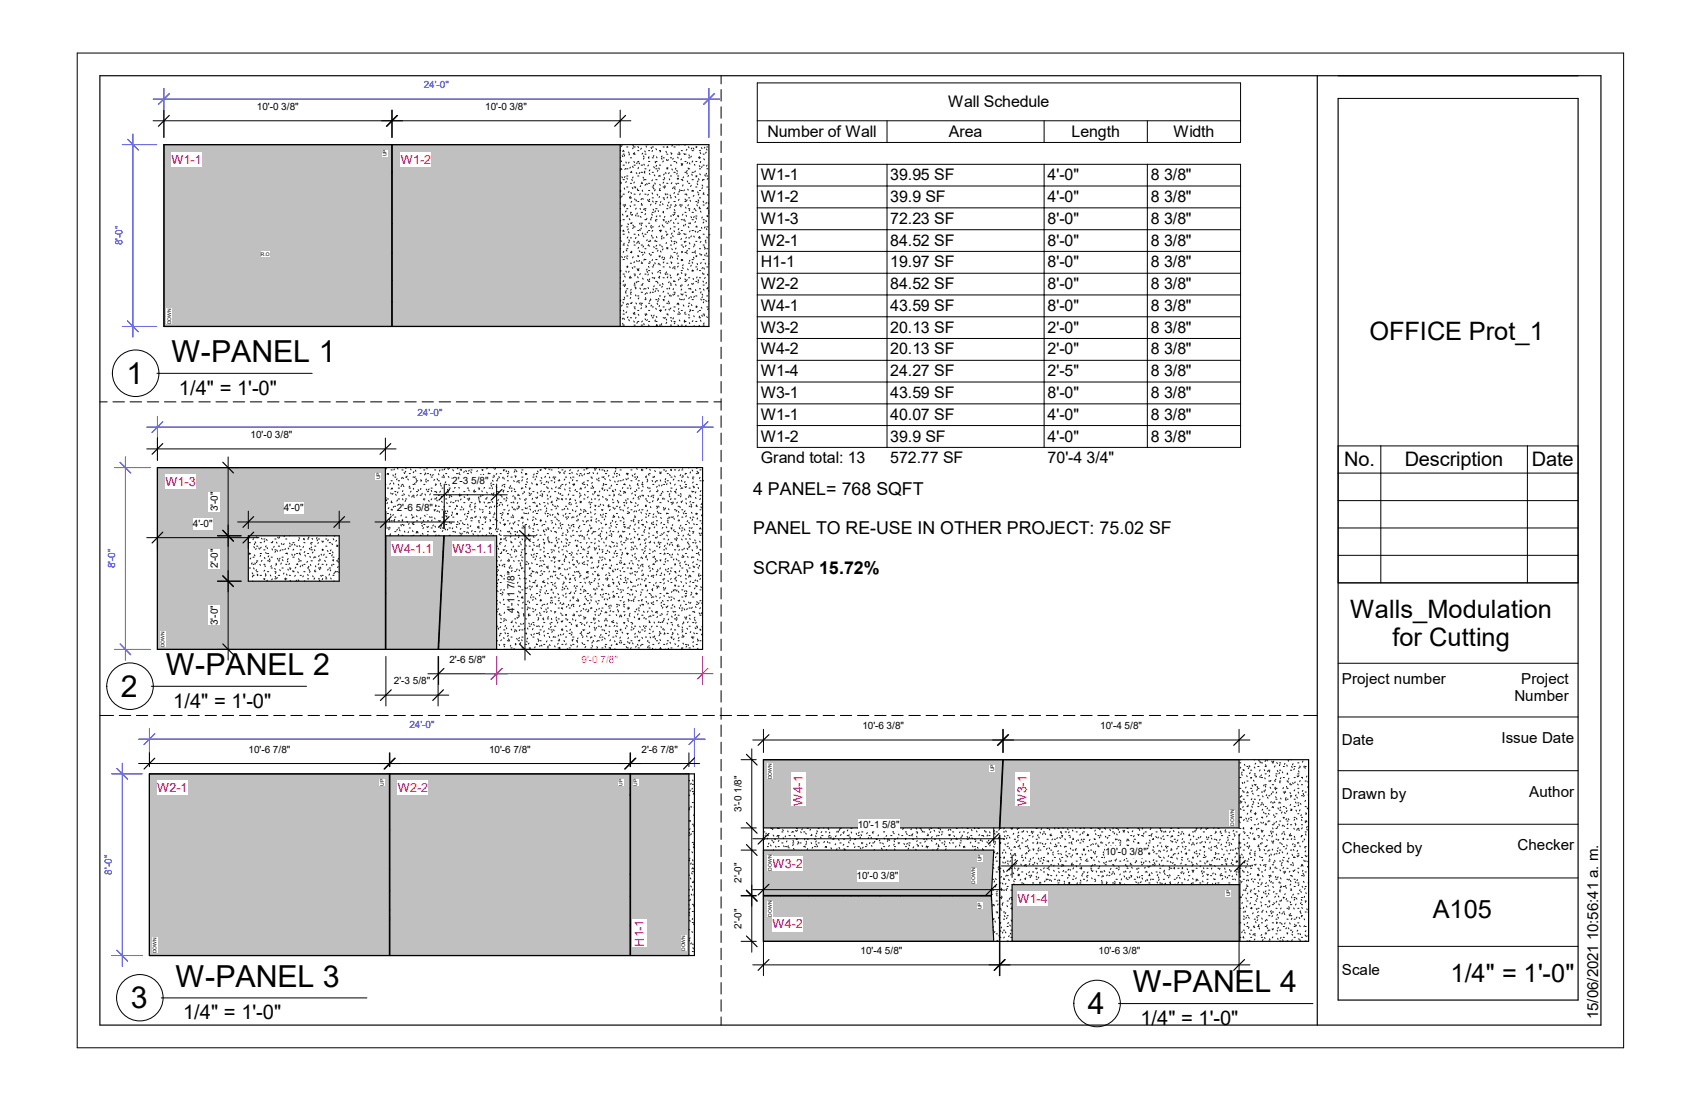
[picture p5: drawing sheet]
<svg xmlns="http://www.w3.org/2000/svg" width="432mm" height="279mm" viewBox="0 0 432 279" stroke-linecap="round" stroke-linejoin="round" font-family="sans-serif">
<defs><g id="words">
<g font-size="7.7">
<text x="43.5" y="91.9">W-PANEL 1</text>
<text x="32.1" y="97.4">1</text>
<text x="42.1" y="171.4">W-PANEL 2</text>
<text x="30.7" y="176.8">2</text>
<text x="44.6" y="250.4">W-PANEL 3</text>
<text x="287.6" y="251.8">W-PANEL 4</text>
<text x="33.2" y="255.8">3</text>
<text x="276.2" y="257.3">4</text>
</g>
<g font-size="6.4">
<text x="347.6" y="86.3">OFFICE Prot_1</text>
<text x="342.8" y="156.8">Walls_Modulation</text>
<text x="353.5" y="164">for Cutting</text>
<text x="363.7" y="232.8">A105</text>
<text x="368.2" y="249.1">1/4&quot; = 1'-0&quot;</text>
</g>
<g font-size="5.1">
<text x="45.4" y="100.2">1/4&quot; = 1'-0&quot;</text>
<text x="341.2" y="118.2">No.</text>
<text x="356.6" y="118.2">Description</text>
<text x="388.9" y="118.2">Date</text>
<text x="44" y="179.6">1/4&quot; = 1'-0&quot;</text>
<text x="46.5" y="258.6">1/4&quot; = 1'-0&quot;</text>
<text x="289.5" y="260.1">1/4&quot; = 1'-0&quot;</text>
</g>
<g font-size="4.5">
<text x="191.2" y="125.6">4 PANEL= 768 SQFT</text>
<text x="191.2" y="135.6">PANEL TO RE-USE IN OTHER PROJECT: 75.02 SF</text>
<text x="191.2" y="145.8">SCRAP 15.72%</text>
</g>
<g font-size="4.1">
<text x="240.7" y="27.1">Wall Schedule</text>
<text x="194.9" y="34.7">Number of Wall</text>
<text x="240.8" y="34.7">Area</text>
<text x="272" y="34.7">Length</text>
<text x="297.9" y="34.7">Width</text>
<text x="193.1" y="45.8">W1-1</text>
<text x="226" y="45.8">39.95 SF</text>
<text x="265.9" y="45.8">4'-0&quot;</text>
<text x="292.1" y="45.8">8 3/8&quot;</text>
<text x="193.1" y="51.3">W1-2</text>
<text x="226" y="51.3">39.9 SF</text>
<text x="265.9" y="51.3">4'-0&quot;</text>
<text x="292.1" y="51.3">8 3/8&quot;</text>
<text x="193.1" y="56.8">W1-3</text>
<text x="226" y="56.8">72.23 SF</text>
<text x="265.9" y="56.8">8'-0&quot;</text>
<text x="292.1" y="56.8">8 3/8&quot;</text>
<text x="193.1" y="62.4">W2-1</text>
<text x="226" y="62.4">84.52 SF</text>
<text x="265.9" y="62.4">8'-0&quot;</text>
<text x="292.1" y="62.4">8 3/8&quot;</text>
<text x="193.1" y="67.9">H1-1</text>
<text x="226" y="67.9">19.97 SF</text>
<text x="265.9" y="67.9">8'-0&quot;</text>
<text x="292.1" y="67.9">8 3/8&quot;</text>
<text x="193.1" y="73.4">W2-2</text>
<text x="226" y="73.4">84.52 SF</text>
<text x="265.9" y="73.4">8'-0&quot;</text>
<text x="292.1" y="73.4">8 3/8&quot;</text>
<text x="193.1" y="78.9">W4-1</text>
<text x="226" y="78.9">43.59 SF</text>
<text x="265.9" y="78.9">8'-0&quot;</text>
<text x="292.1" y="78.9">8 3/8&quot;</text>
<text x="193.1" y="84.5">W3-2</text>
<text x="193.1" y="90">W4-2</text>
<text x="226" y="84.5">20.13 SF</text>
<text x="226" y="90">20.13 SF</text>
<text x="265.9" y="84.5">2'-0&quot;</text>
<text x="265.9" y="90">2'-0&quot;</text>
<text x="292.1" y="84.5">8 3/8&quot;</text>
<text x="292.1" y="90">8 3/8&quot;</text>
<text x="193.1" y="95.5">W1-4</text>
<text x="226" y="95.5">24.27 SF</text>
<text x="265.9" y="95.5">2'-5&quot;</text>
<text x="292.1" y="95.5">8 3/8&quot;</text>
<text x="193.1" y="101">W3-1</text>
<text x="226" y="101">43.59 SF</text>
<text x="265.9" y="101">8'-0&quot;</text>
<text x="292.1" y="101">8 3/8&quot;</text>
<text x="193.1" y="106.6">W1-1</text>
<text x="226" y="106.6">40.07 SF</text>
<text x="265.9" y="106.6">4'-0&quot;</text>
<text x="292.1" y="106.6">8 3/8&quot;</text>
<text x="193.1" y="112.1">W1-2</text>
<text x="226" y="112.1">39.9 SF</text>
<text x="265.9" y="112.1">4'-0&quot;</text>
<text x="292.1" y="112.1">8 3/8&quot;</text>
<text x="193.1" y="117.6">Grand total: 13</text>
<text x="226" y="117.6">572.77 SF</text>
<text x="265.9" y="117.6">70'-4 3/4&quot;</text>
</g>
<g font-size="3.8">
<text x="340.7" y="173.7">Project number</text>
<text x="386.2" y="173.5">Project</text>
<text x="384.4" y="177.8">Number</text>
<text x="340.7" y="189.1">Date</text>
<text x="381.1" y="188.6">Issue Date</text>
<text x="340.7" y="202.7">Drawn by</text>
<text x="388.2" y="202.2">Author</text>
<text x="385.2" y="215.8">Checker</text>
<text x="340.7" y="216.4">Checked by</text>
<text x="340.7" y="247.4">Scale</text>
<text x="405.7" y="258.7" transform="rotate(-90 405.7 258.7)">15/06/2021 10:56:41 a. m.</text>
</g>
<g font-size="3.2" fill="#f00">
<text x="43.5" y="41.5">W1-1</text>
<text x="101.8" y="41.5">W1-2</text>
<text x="42" y="123.3">W1-3</text>
<text x="99.4" y="140.3">W4</text>
<text x="104.3" y="140.3">-1.1</text>
<text x="114.9" y="140.3">W3-1.1</text>
<text x="39.9" y="201">W2-</text>
<text x="45.8" y="201">1</text>
<text x="101" y="201">W2-2</text>
<text x="203.7" y="199.6" transform="rotate(-90 203.7 199.6)">-1</text>
<text x="260.6" y="199.6" transform="rotate(-90 260.6 199.6)">-1</text>
<text x="203.7" y="204.5" transform="rotate(-90 203.7 204.5)">W4</text>
<text x="260.6" y="204.5" transform="rotate(-90 260.6 204.5)">W3</text>
<text x="196.1" y="220.2">W3-2</text>
<text x="258.3" y="229.1">W1-4</text>
<text x="163.4" y="236.2" transform="rotate(-90 163.4 236.2)">-1</text>
<text x="196.1" y="235.6">W4-2</text>
<text x="163.4" y="240.2" transform="rotate(-90 163.4 240.2)">H1</text>
</g>
<g font-size="2.5" fill="#00f">
<text x="107.6" y="22.4">24'-0&quot;</text>
<text x="31.1" y="62.3" transform="rotate(-90 31.1 62.3)">8'-0&quot;</text>
<text x="106" y="105.7">24'-0&quot;</text>
<text x="29.2" y="144.2" transform="rotate(-90 29.2 144.2)">8'-0&quot;</text>
<text x="103.9" y="184.9">24'-0&quot;</text>
<text x="28.4" y="222" transform="rotate(-90 28.4 222)">8'-0&quot;</text>
</g>
<g font-size="2.5">
<text x="65.2" y="27.9">10'-0 3/8&quot;</text>
<text x="123.2" y="27.9">10'-0 3/8&quot;</text>
<text x="63.6" y="111.2">10'-0 3/8&quot;</text>
<text x="114.8" y="122.9">2'-3 5/8&quot;</text>
<text x="55.3" y="129.8" transform="rotate(-90 55.3 129.8)">3'-0&quot;</text>
<text x="72.1" y="129.7">4'-0&quot;</text>
<text x="100.7" y="129.7">2'-6 5/8&quot;</text>
<text x="49" y="133.7">4'-0&quot;</text>
<text x="55.3" y="144.2" transform="rotate(-90 55.3 144.2)">2'-0&quot;</text>
<text x="130.6" y="155.7" transform="rotate(-90 130.6 155.7)">4'-11 7/8&quot;</text>
<text x="55.3" y="158.6" transform="rotate(-90 55.3 158.6)">3'-0&quot;</text>
<text x="100" y="173.7">2'-3 5/8&quot;</text>
<text x="114.1" y="168.3">2'-6 5/8&quot;</text>
<text x="218.9" y="185.1">10'-6 3/8&quot;</text>
<text x="279.3" y="185.1">10'-4 5/8&quot;</text>
<text x="63.1" y="191.1">10'-6 7/8&quot;</text>
<text x="124.2" y="191.1">10'-6 7/8&quot;</text>
<text x="162.9" y="191.1">2'-6 7/8&quot;</text>
<text x="188.2" y="206" transform="rotate(-90 188.2 206)">3'-0 1/8&quot;</text>
<text x="217.8" y="210.1">10'-1 5/8&quot;</text>
<text x="280.5" y="217">10'-0 3/8&quot;</text>
<text x="188.2" y="224" transform="rotate(-90 188.2 224)">2'-0&quot;</text>
<text x="217.5" y="223.1">10'-0 3/8&quot;</text>
<text x="188.2" y="235.6" transform="rotate(-90 188.2 235.6)">2'-0&quot;</text>
<text x="218.5" y="242.2">10'-4 5/8&quot;</text>
<text x="278.9" y="242.2">10'-6 3/8&quot;</text>
</g>
<text font-size="2.5" fill="#f0f" x="147.6" y="168.3">9'-0 7/8&quot;</text>
<g font-size="1.3">
<text x="98.1" y="39.7" transform="rotate(-90 98.1 39.7)">UP</text>
<text x="66.2" y="65">R.O</text>
<text x="43.4" y="82.3" transform="rotate(-90 43.4 82.3)">DOWN</text>
<text x="96.5" y="121.7" transform="rotate(-90 96.5 121.7)">UP</text>
<text x="41.8" y="164.2" transform="rotate(-90 41.8 164.2)">DOWN</text>
<text x="196" y="197.7" transform="rotate(-90 196 197.7)">DOWN</text>
<text x="252.3" y="195.7" transform="rotate(-90 252.3 195.7)">UP</text>
<text x="97.4" y="199.4" transform="rotate(-90 97.4 199.4)">UP</text>
<text x="158" y="199.4" transform="rotate(-90 158 199.4)">UP</text>
<text x="161.8" y="199.4" transform="rotate(-90 161.8 199.4)">UP</text>
<text x="313.3" y="209.5" transform="rotate(-90 313.3 209.5)">DOWN</text>
<text x="195.9" y="221" transform="rotate(-90 195.9 221)">DOWN</text>
<text x="249.2" y="218.6" transform="rotate(-90 249.2 218.6)">UP</text>
<text x="247.6" y="224.2" transform="rotate(-90 247.6 224.2)">DOWN</text>
<text x="312.2" y="227.5" transform="rotate(-90 312.2 227.5)">UP</text>
<text x="195.9" y="232.6" transform="rotate(-90 195.9 232.6)">DOWN</text>
<text x="249.2" y="230.7" transform="rotate(-90 249.2 230.7)">UP</text>
<text x="39.8" y="241.9" transform="rotate(-90 39.8 241.9)">DOWN</text>
<text x="173.9" y="241.3" transform="rotate(-90 173.9 241.3)">DOWN</text>
</g>
</g></defs>
<path d="M41.6 36.7h57.8v46.1h-57.8zM99.6 36.7h57.8v46.1h-57.8z" fill-rule="evenodd" fill="#c0c0c0"/>
<g fill="none" stroke="#111" stroke-width=".25">
<path d="M157.4 38.2h.2M157.9 36.9l-.2 .3M157.9 39.5l.2 .3M158.2 39.1h.3M158.2 38.1l-.1 .3M158.3 38.2l.1 .3M158.6 39.4l-.2 .3M159.1 37.3h.3M159.6 38.6l.1 .2M159.8 39.1l-.1 .2M160.7 36.8l.1 .3M160.7 37.5l-.1 .3"/>
<path d="M160.8 38.9l.2 .3M161 37.3h.2M161 39.1h.2M161.1 38.7l-.1 .3M161.9 38.2h.3M161.9 37.2l.2 .3M162.8 37.6l-.2 .3M163.2 38.9l-.2 .2M163.3 39.6l.2 .2M163.7 38.3l.1 .3M163.7 39.1h.3M164 37l.1 .3"/>
<path d="M164.4 36.7h.1M164.6 39.9l.1 .3M164.6 38.2h.3M164.8 39.8l-.2 .2M165.3 37.4l.1 .3M165.6 37.3h.3M165.7 38.2l-.2 .2M166 39.5l-.1 .2M166.5 37.7l.2 .3M166.6 39.8l.2 .2M167.4 38.2h.3M167.7 38.3l-.1 .3"/>
<path d="M168.1 39.6l-.2 .2M168.3 37.3h.3M169 38.4l.2 .3M169.2 39.1h.3M169.4 37.2l.1 .2M169.5 37.2l-.2 .2M170.3 38.7l.1 .3M170.6 38.9l-.2 .3M170.7 36.8l-.1 .3M171.1 37.3h.3M171.8 36.7v.1M172 39.1h.3"/>
<path d="M172 39.9l.2 .2M172.3 36.7l.1 .1M172.3 38.6l.2 .3M172.6 39l-.1 .3M172.9 38.2h.3M173.6 38.9l.2 .3M173.9 39.1h.3M174 36.7l-.1 .2M174.4 37.9l-.2 .2M174.8 37.3l.1 .2M174.9 39.3l.1 .3M175.5 39.6l-.2 .3"/>
<path d="M175.6 37.5l-.1 .3M175.7 38.2h.3M176 37.6l.1 .2M176.6 37.3h.3M176.9 37.2l-.2 .3M177.4 40l.1 .2M177.5 38.2h.3M177.5 39.8l-.1 .2M177.7 38.7l.2 .3M178.1 37.5l.1 .2M178.5 39.1h.3M178.9 37.3l-.1 .3"/>
<path d="M179.3 38.6l-.2 .3M179.3 37.8l.2 .3M179.4 37.3h.3M99.5 43.4l.1 .2M99.5 53.2l-.1 .1M99.6 56.7l-.1 .1M99.6 43.8l-.1 .2M157.4 40h.2M157.4 42.8h.2M157.4 48.3h.2M157.4 50.2h.2M157.4 53h.2"/>
<path d="M157.4 58.5h.2M157.4 51.5l.2 .3M157.4 49.7h.1M157.5 46.1l.1 .3M157.5 43.1l-.1 .1M157.6 55.9l-.2 .2M157.6 40.8l.2 .2M157.6 48.5l-.2 .2M157.7 42.8l.2 .3M157.7 46.4l-.1 .3M157.9 44.9l.1 .2M157.9 57.1l-.1 .3"/>
<path d="M157.9 49.7l-.1 .3M158 54.4l.2 .2M158.1 58.7l.1-.2 .2 .3M158.2 41.9h.3M158.2 45.6h.3M158.2 49.3h.3M158.2 52h.3M158.2 55.8h.3M158.2 59.4h.3M158.5 47.7l.1 .3M158.6 52.2l-.1 .3M158.7 51.9l.1 .2"/>
<path d="M158.7 44.8l-.2 .2M158.8 42.8l-.2 .2M158.9 41.1l.1 .3M159 53.5l-.2 .3M159 46.1l-.2 .2M159.1 42.8h.3M159.1 44.7h.3M159.1 47.5h.3M159.1 53h.3M159.1 54.8h.3M159.1 57.6h.3M159.1 45.2l.2 .3"/>
<path d="M159.3 54.7l-.2 .3M159.4 56.8l.2 .2M159.5 58.8l.2 .3M159.5 58.1l-.2 .2M159.7 48.6l-.2 .3M159.7 41.1l-.1 .3M159.7 55.5l.2 .3M159.8 50.1l.2 .3M159.9 52.2l.2 .3M160 40h.3M160 43.7h.3M160 46.5h.3"/>
<path d="M160 50.2h.3M160 53.9h.3M160 56.6h.3M160 49.8l-.1 .3M160 42.4l-.1 .3M160.1 54.2l.1 .3M160.1 48.9l.2 .2M160.2 43.5l.2 .2M160.4 45.6l.1 .2M160.4 51.1l-.2 .3M160.4 56.5l-.1 .2M160.5 47.6l.2 .3"/>
<path d="M160.6 42.2l.1 .3M160.6 54.4l-.2 .3M160.7 57.1l.1 .3M160.7 44.9l-.1 .3M160.8 57.7l-.2 .3M160.9 41l.2 .2M161 41.9h.2M161 47.5h.2M161 49.3h.2M161 52h.2M161 57.6h.2M161 59.4h.2"/>
<path d="M161 46.2l-.1 .2M161.1 50.5l.1 .2M161.3 54.6l.2 .2M161.4 47.5l-.2 .2M161.5 43.8l.2 .3M161.5 52.8l-.2 .3M161.6 50.8l-.1 .2M161.8 47.9l.1 .3M161.8 41.3l-.2 .2M161.8 54.1l-.1 .3M161.9 41h.3M161.9 44.7h.3"/>
<path d="M161.9 48.3h.3M161.9 51.1h.3M161.9 54.8h.3M161.9 58.5h.3M162.1 59.5l.1 .3M162.1 42.5l-.1 .3M162.2 41.3l.1 .3M162.4 58.3l.1 .2M162.4 43.8l-.1 .2M162.5 52.9l.1 .2M162.5 56.6l-.2 .3M162.5 49.1l-.1 .3"/>
<path d="M162.6 54.9l.1 .3M162.6 47.1l-.1 .3M162.7 57l.2 .2M162.8 41.9h.3M162.8 43.7h.3M162.8 46.5h.3M162.8 52h.3M162.8 53.9h.3M162.8 56.6h.3M162.8 51.6l.1 .3M162.8 57.9l-.1 .2M162.9 50.4l-.2 .3"/>
<path d="M162.9 46.2l.1 .3M163 48.3l.2 .3M163.2 50.3l.1 .3M163.2 59.1l-.2 .3M163.2 45l.2 .2M163.3 59.8l.1 .3M163.4 41.7l.2 .2M163.5 40.1l-.2 .3M163.5 53l-.1 .2M163.6 43.7l.1 .2M163.6 45.5l-.2 .3M163.7 42.8h.3"/>
<path d="M163.7 45.6h.3M163.7 49.3h.3M163.7 53h.3M163.7 55.8h.3M163.7 59.4h.3M163.7 53.2l.2 .3M163.7 43.4l-.2 .3M163.9 54.2l-.2 .3M163.9 46.8l-.2 .2M164 57.3l.1 .3M164.2 46.6l.1 .2M164.2 55.5l-.1 .2"/>
<path d="M164.4 50.7l.1 .2M164.4 58.8l-.1 .3M164.6 49.3l-.2 .2M164.6 41h.3M164.6 46.5h.3M164.6 48.3h.3M164.6 51.1h.3M164.6 56.6h.3M164.6 58.5h.3M164.6 41.9l-.1 .2M164.8 44l.2 .3M164.9 50.5l-.1 .3"/>
<path d="M165 43.1l-.2 .3M165.1 55.6l.2 .2M165.2 57.7l.2 .2M165.3 51.8l-.2 .3M165.4 59.7l.1 .3M165.4 57.2l-.2 .2M165.4 54.3l.2 .3M165.5 55.1l-.2 .3M165.5 48.9l.2 .3M165.6 40h.3M165.6 43.7h.3M165.6 47.5h.3"/>
<path d="M165.6 50.2h.3M165.6 53.9h.3M165.6 57.6h.3M165.7 51l.1 .3M165.7 45.6l-.2 .3M165.7 58.5l-.2 .2M165.8 53.1l.1 .2M165.9 47.7l.1 .3M165.9 42.3l.2 .3M166 46.9l-.2 .3M166.1 44.4l.1 .2M166.2 46.4l.2 .3"/>
<path d="M166.3 41.1l.2 .2M166.3 48.1l-.1 .3M166.4 55.9l.1 .3M166.4 53.5l-.2 .3M166.5 41h.3M166.5 42.8h.3M166.5 45.6h.3M166.5 51.1h.3M166.5 53h.3M166.5 55.8h.3M166.5 51.5l-.1 .2M166.7 42l-.2 .2"/>
<path d="M166.8 54.8l-.2 .2M166.8 49.3l.2 .3M167 43.2l-.1 .3M167 53.4l.2 .3M167.2 42.6l.2 .3M167.3 44.5l-.1 .2M167.4 41.9h.3M167.4 44.7h.3M167.4 48.3h.3M167.4 52h.3M167.4 54.8h.3M167.4 58.5h.3"/>
<path d="M167.4 57.3l-.1 .3M167.4 49.9l-.1 .2M167.5 46.8l.1 .2M167.6 47.8l-.2 .3M167.8 58.3l.1 .3M167.8 58.5l-.2 .3M167.8 51.1l-.2 .3M167.9 40.1l.2 .3M168.1 57.1l.1 .2M168.1 59.8l-.2 .3M168.2 51.7l.1 .2M168.3 40h.3"/>
<path d="M168.3 45.6h.3M168.3 47.5h.3M168.3 50.2h.3M168.3 55.8h.3M168.3 57.6h.3M168.3 53.8l.1 .2M168.4 40.9l-.2 .2M168.4 55.8l.2 .2M168.4 53.6l-.1 .3M168.5 46.2l-.2 .3M168.5 50.4l.2 .3M168.6 45l.1 .3"/>
<path d="M168.6 44.2l-.2 .2M168.7 47.1l.2 .3M168.8 54.9l-.1 .3M168.8 47.5l-.1 .3M168.9 49.1l.1 .3M169 43.8l.1 .3M169 58.7l.2 .2M169.1 56.2l-.1 .2M169.2 40.5l.1 .2M169.2 42.8h.3M169.2 46.5h.3M169.2 49.3h.3"/>
<path d="M169.2 53h.3M169.2 56.6h.3M169.2 59.4h.3M169.3 42.5l.1 .3M169.3 59.5l-.1 .2M169.4 52l.2 .3M169.5 50l-.2 .2M169.5 42.5l-.1 .3M169.7 56.1l.1 .3M169.7 40.5l-.2 .3M169.8 51.3l-.1 .2M169.9 45.4l.1 .2"/>
<path d="M169.9 43.8l-.2 .3M170.1 49.5l.2 .3M170.2 40h.3M170.2 41.9h.3M170.2 44.7h.3M170.2 50.2h.3M170.2 52h.3M170.2 54.8h.3M170.2 52.5l-.2 .3M170.3 57.9l-.2 .3M170.4 55.8l-.2 .3M170.6 42.9l.1 .2"/>
<path d="M170.6 46.4l-.2 .2M170.6 59.1l-.2 .3M170.7 59.8l.2 .3M170.8 54.4l.2 .3M170.9 47.6l-.2 .3M170.9 40.2l-.1 .2M170.9 56.5l.2 .2M171.1 41h.3M171.1 43.7h.3M171.1 47.5h.3M171.1 51.1h.3M171.1 53.9h.3"/>
<path d="M171.1 57.6h.3M171.1 58.5l.1 .3M171.2 53.2l.1 .2M171.2 47.8l.2 .2M171.2 48.9l-.1 .2M171.3 54.2l-.1 .3M171.4 49.8l.1 .3M171.4 52.2l-.1 .3M171.5 51.9l.2 .3M171.6 46.5l.1 .3M171.6 42.7l-.2 .2M171.7 41.1l.1 .3"/>
<path d="M171.7 55.5l-.2 .3M171.8 43.2l.2 .3M171.9 45.3l.2 .2M171.9 43.9l-.1 .3M172 44.7h.3M172 46.5h.3M172 49.3h.3M172 54.8h.3M172 56.6h.3M172 59.4h.3M172.1 54.7l.2 .3M172.3 45.2l-.2 .3"/>
<path d="M172.3 58.9l.2 .2M172.3 58l-.1 .3M172.4 50.6l-.2 .2M172.5 48.5l-.2 .3M172.5 48.1l.2 .3M172.7 59.3l-.2 .2M172.7 51.9l-.1 .2M172.8 52.2l.1 .3M172.9 41.9h.3M172.9 45.6h.3M172.9 48.3h.3M172.9 52h.3"/>
<path d="M172.9 55.8h.3M172.9 58.5h.3M172.9 41.5l.2 .2M173 40.3l-.2 .3M173.2 45.6l.2 .2M173.3 41.5l-.2 .3M173.4 54.4l-.2 .2M173.4 46.9l-.1 .3M173.5 57.1l.1 .3M173.5 44.9l-.1 .2M173.6 59.2l.1 .3M173.7 55.6l-.1 .3"/>
<path d="M173.7 48.2l-.1 .2M173.8 55.9l.1 .3M173.9 41h.3M173.9 43.7h.3M173.9 49.3h.3M173.9 51.1h.3M173.9 53.9h.3M173.9 59.4h.3M173.9 50.5l.1 .3M174 52.6l.2 .2M174 56.9l-.1 .2M174.2 54.7l.1 .2"/>
<path d="M174.2 49.2l.2 .3M174.3 43.9l.2 .3M174.4 50.7l-.1 .3M174.5 45.9l.1 .3M174.5 43.3l-.2 .2M174.6 48l.1 .3M174.6 41.2l-.2 .3M174.7 42.6l.1 .3M174.7 57.5l.2 .2M174.8 51.9l-.2 .3M174.8 40h.3M174.8 42.8h.3"/>
<path d="M174.8 46.5h.3M174.8 50.2h.3M174.8 53h.3M174.8 56.6h.3M174.8 44.5l-.2 .3M175 41.4l.1 .2M175.1 53.2l-.1 .3M175.2 50.8l.1 .3M175.2 58.6l-.2 .2M175.3 56.6l-.1 .2M175.4 55l.2 .2M175.5 47l-.2 .3"/>
<path d="M175.5 59.9l-.1 .2M175.6 44.2l.1 .3M175.7 43.7h.3M175.7 45.6h.3M175.7 48.3h.3M175.7 53.9h.3M175.7 55.8h.3M175.7 58.5h.3M175.8 48.3l.2 .3M175.8 48.3l-.2 .3M175.9 40.9l-.2 .2M176.1 59.9l.2 .3"/>
<path d="M176.1 49.6l-.1 .2M176.2 54.9l-.1 .3M176.3 41.7l.1 .3M176.4 52.9l-.2 .2M176.4 58.6l.2 .3M176.5 53.3l.2 .2M176.5 43.4l-.1 .2M176.6 56.2l-.2 .3M176.6 41h.3M176.6 44.7h.3M176.6 47.5h.3M176.6 51.1h.3"/>
<path d="M176.6 54.8h.3M176.6 57.6h.3M176.7 55.3l.1 .3M176.8 57.4l.2 .2M176.9 52l.1 .2M176.9 44.7l-.2 .2M177 46.6l.1 .3M177.1 48.7l.1 .2M177.2 50.7l.2 .3M177.2 45.9l-.2 .3M177.2 58.7l-.1 .3M177.3 45.3l.2 .3"/>
<path d="M177.3 51.3l-.2 .3M177.4 49.2l-.2 .3M177.5 42l.2 .3M177.5 40h.3M177.5 42.8h.3M177.5 48.3h.3M177.5 50.2h.3M177.5 53h.3M177.5 58.5h.3M177.6 60l-.2 .2M177.6 44.1l.2 .3M177.6 52.5l-.1 .3"/>
<path d="M177.8 53.6l.2 .2M177.9 41l-.1 .3M178.1 57.7l.1 .3M178.2 46.9l.2 .3M178.2 42.2l-.1 .3M178.3 55.1l-.2 .2M178.3 47.6l-.1 .3M178.5 41.9h.3M178.5 49.3h.3M178.5 52h.3M178.5 55.8h.3M178.5 59.4h.3"/>
<path d="M178.5 51.1l.1 .3M178.6 40.3l.2 .3M178.6 56.3l-.1 .3M178.6 48.9l-.1 .2M178.8 45.6h-.3l-.2 .2M178.9 44.4l.2 .3M179 57.6l-.2 .3M179.2 56l.1 .3M179.3 58l.2 .3M179.3 51.4l-.1 .3M179.4 44l-.2 .2M179.4 42.8h.3"/>
<path d="M179.4 44.7h.3M179.4 47.5h.3M179.4 53h.3M179.4 54.8h.3M179.4 57.6h.3M179.5 41.9l-.2 .3M179.5 54.7l.2 .3M179.6 49.4l.1 .2M179.7 52.7l-.2 .2M179.7 45.3l-.2 .2M179.7 51.4l.2 .3M179.9 53.5l.1 .1"/>
<path d="M180 59.6h.1M180 48.1h.1M180 54l-.1 .2M99.4 76.5l.2 .3M99.5 71.1l.1 .1M99.6 64.1l-.1 .2M157.4 60.4h.2M157.4 63.1h.2M157.4 68.7h.2M157.4 70.5h.2M157.4 73.3h.2M157.4 78.8h.2"/>
<path d="M157.4 71.8l.2 .2M157.6 61l.1 .3M157.6 76.2l-.2 .2M157.6 68.7l-.1 .3M157.8 65.1l.2 .3M157.9 77.4l-.1 .3M158.1 76.7l.1 .2M158.2 62.2h.3M158.2 65.9h.3M158.2 69.6h.3M158.2 72.3h.3M158.2 76h.3"/>
<path d="M158.2 79.7h.3M158.2 78.7l.2 .3M158.3 71.2l-.1 .3M158.3 63.8l-.1 .3M158.5 75.4l.1 .3M158.5 61.7l-.2 .3M158.5 70l.2 .3M158.7 72.1l.1 .2M158.7 72.5l-.2 .2M158.7 65.1l-.2 .2M158.8 74.2l.1 .2M158.9 68.8l.1 .2"/>
<path d="M159 63.4l.1 .3M159 73.7l-.2 .3M159.1 63.1h.3M159.1 65h.3M159.1 67.7h.3M159.1 73.3h.3M159.1 75.1h.3M159.1 77.9h.3M159.1 65.4l.2 .3M159.1 79.1l-.2 .3M159.2 67.5l.1 .3M159.2 77l-.2 .3"/>
<path d="M159.3 62.1l.2 .3M159.3 67.6l-.1 .2M159.4 77l.1 .3M159.4 60.1l-.2 .3M159.6 60.9l.2 .2M159.7 68.8l-.1 .3M159.7 61.4l-.1 .2M159.8 70.4l.1 .3M160 60.4h.3M160 64.1h.3M160 66.8h.3M160 70.5h.3"/>
<path d="M160 74.2h.3M160 70.1l-.1 .3M160.1 74.5l.1 .3M160.1 75.5l-.1 .2M160.2 63.8l.2 .2M160.2 73.4l-.1 .3M160.4 63.9l-.2 .3M160.4 76.7l-.1 .3h-.3M160.5 67.9l.1 .2M160.7 79.4l.2 .3M160.7 65.2l-.1 .2M160.9 61.2l.1 .3"/>
<path d="M161 62.2h.2M161 67.7h.2M161 69.6h.2M161 72.3h.2M161 77.9h.2M161 79.7h.2M161.1 78.1l.1 .3M161.1 66.4l-.2 .3M161.1 79.2l-.1 .3M161.2 72.8l.1 .2M161.2 71.8l-.2 .3M161.3 74.8l.2 .3"/>
<path d="M161.3 69.8l-.2 .2M161.4 76.9l.2 .2M161.5 60.2l-.2 .3M161.5 71.5l.2 .3M161.5 73.1l-.2 .2M161.6 66.1l.2 .3M161.7 68.2l.2 .3M161.8 61.5l-.2 .3M161.8 70.2l.2 .3M161.9 61.3h.3M161.9 65h.3M161.9 68.7h.3"/>
<path d="M161.9 71.4h.3M161.9 75.1h.3M161.9 78.8h.3M161.9 64.9l.2 .3M162 79.8l.2 .2M162.1 62.8l-.1 .2M162.2 61.6l.1 .2M162.2 75.6l-.2 .3M162.2 68.2l-.1 .2M162.3 63.6l.1 .3M162.3 66.1l-.1 .3M162.4 73.1l.2 .3"/>
<path d="M162.5 76.8l-.2 .3M162.6 69.4l-.2 .3M162.7 77.2l.2 .3M162.8 62.2h.3M162.8 64.1h.3M162.8 66.8h.3M162.8 72.3h.3M162.8 74.2h.3M162.8 77h.3M162.9 66.5l.1 .2M162.9 78.1l-.2 .3M163.1 70.6l.2 .3"/>
<path d="M163.2 71.9l-.1 .3M163.3 64.5l-.2 .3M163.4 62.4l-.2 .3M163.5 64l.2 .2M163.6 73.2l-.2 .2M163.6 65.7l-.2 .3M163.7 63.1h.3M163.7 65.9h.3M163.7 69.6h.3M163.7 73.3h.3M163.7 76h.3M163.7 79.7h.3"/>
<path d="M163.8 75.5l.2 .3M163.9 74.5l-.2 .2M164 77.6l.1 .2M164 79.8l-.2 .3M164.1 79.6l.1 .3M164.1 77.8l-.1 .2M164.2 74.3l.1 .2M164.3 68.9l.1 .2M164.3 68.3l-.2 .2M164.3 60.8l-.1 .3M164.4 70.9l.1 .3M164.5 73l.1 .2"/>
<path d="M164.6 67.6l.2 .3M164.6 69.6l-.1 .2M164.6 61.3h.3M164.6 66.8h.3M164.6 68.7h.3M164.6 71.4h.3M164.6 77h.3M164.6 78.8h.3M164.6 62.1l-.1 .3M164.7 62.2l.1 .3M164.8 64.3l.2 .3M164.9 66.3l.2 .3"/>
<path d="M164.9 70.8l-.1 .3M165 61l.2 .2M165.1 76.2l-.2 .3M165.1 75.9l.1 .2M165.1 74.1l-.1 .3M165.3 80l.2 .2M165.3 64.6l-.1 .3M165.4 77.4l-.2 .3M165.5 69.2l.2 .3M165.6 60.4h.3M165.6 64.1h.3M165.6 67.7h.3"/>
<path d="M165.6 70.5h.3M165.6 74.2h.3M165.6 77.9h.3M165.7 65.9l-.2 .2M165.8 73.3l.1 .3M165.9 62.6l.2 .2M166 67.1l-.1 .3M166 80l-.1 .2M166.1 72.5l-.2 .3M166.2 66.7l.1 .2M166.2 70.4l-.1 .3M166.4 61l-.2 .2"/>
<path d="M166.4 73.8l-.1 .2M166.5 61.3h.3M166.5 63.1h.3M166.5 65.9h.3M166.5 71.4h.3M166.5 73.3h.3M166.5 76h.3M166.5 78.2l.1 .3M166.6 60l.2 .3M166.7 62.2l-.2 .3M166.8 77l.2 .3M166.9 71.6l.1 .3"/>
<path d="M167 73.7l.2 .2M167 63.5l-.1 .3M167.1 76.3l-.1 .3M167.1 75.7l.2 .3M167.1 68.9l-.1 .2M167.2 70.4l.2 .2M167.3 66.8l-.2 .3M167.3 65l.2 .2M167.4 62.2h.3M167.4 65h.3M167.4 68.7h.3M167.4 72.3h.3"/>
<path d="M167.4 75.1h.3M167.4 78.8h.3M167.4 67l.2 .3M167.4 77.6l-.1 .2M167.5 70.1l-.2 .3M167.6 69.1l.1 .2M167.6 63.7l.2 .3M167.7 78.6l.2 .2M167.8 78.8l-.2 .3M167.9 60.4l.1 .3M168 62.4l.1 .3M168.1 71.9l.2 .3"/>
<path d="M168.1 72.6l-.1 .3M168.2 65.2l-.2 .3M168.3 60.4h.3M168.3 65.9h.3M168.3 67.7h.3M168.3 70.5h.3M168.3 76h.3M168.3 77.9h.3M168.3 63.2l-.2 .2M168.4 76.1l.2 .2M168.5 73.9l-.2 .3M168.5 66.5l-.1 .2"/>
<path d="M168.6 65.3l.1 .3M168.8 69.4l.2 .3M168.8 75.1l-.1 .3M169 78.5l-.1 .2M169.2 69l-.2 .3M169.2 61.6l-.1 .2M169.2 63.1h.3M169.2 66.8h.3M169.2 69.6h.3M169.2 73.3h.3M169.2 77h.3M169.2 79.7h.3"/>
<path d="M169.2 62.8l.2 .2M169.5 79.7l.1 .3M169.5 74.3l.2 .3M169.5 70.2l-.1 .3M169.5 62.8l-.1 .3M169.7 76.4l.1 .3M169.8 78.4l.1 .3M169.9 73.1l.1 .2M169.9 71.5l-.2 .3M170 67.7l.1 .2M170 76.9l-.2 .2M170.1 69.8l.1 .2"/>
<path d="M170.1 74.8l-.2 .3M170.2 60.4h.3M170.2 62.2h.3M170.2 65h.3M170.2 70.5h.3M170.2 72.3h.3M170.2 75.1h.3M170.2 71.8l.1 .3M170.2 65.3l-.1 .3M170.3 66.4l.2 .3M170.3 78.1l-.2 .3M170.4 61l.2 .3"/>
<path d="M170.5 63.1l.2 .3M170.6 66.6l-.2 .2M170.6 65.2l.2 .2M170.8 74.7l.1 .2M170.9 67.9l-.1 .2M171 73.2l-.1 .3M171 78.8l.2 .2M171.1 61.3h.3M171.1 64.1h.3M171.1 67.7h.3M171.1 71.4h.3M171.1 74.2h.3"/>
<path d="M171.1 77.9h.3M171.1 71.2l-.1 .2M171.2 68l.2 .3M171.3 61.7l-.2 .2M171.3 74.5l-.1 .3M171.5 72.1l.1 .3M171.6 62.9l-.2 .3M171.7 61.4l.1 .2M171.9 65.5l.1 .3M172 64.2l-.2 .3M172 65h.3M172 66.8h.3"/>
<path d="M172 69.6h.3M172 75.1h.3M172 79.7h.3M172 69.6l-.1 .2M172.2 77l.1 .3M172.2 67.5l-.2 .3M172.3 77h-.3l-.1 .3M172.3 79.1l.2 .3M172.3 78.3l-.1 .2M172.4 70.8l-.2 .3M172.5 75.8l.2 .3M172.6 70.4l.2 .3"/>
<path d="M172.7 79.5l-.1 .3M172.7 72.5l.2 .3M172.8 74.5l.2 .3M172.9 62.2h.3M172.9 65.9h.3M172.9 68.7h.3M172.9 72.3h.3M172.9 76h.3M172.9 78.8h.3M172.9 69.2l.2 .2M173 60.5l-.2 .3M173.1 63.8l.1 .3"/>
<path d="M173.1 73.4l-.2 .2M173.1 65.9l-.2 .3M173.1 65.9l.2 .2M173.2 63.8l-.1 .3M173.3 67.9l.1 .3M173.4 62.5l.1 .3M173.4 74.6l-.2 .3M173.4 77.4l.2 .3M173.4 67.2l-.1 .2M173.7 61.3l.2 .3M173.7 75.9l-.1 .2M173.9 61.3h.3"/>
<path d="M173.9 64.1h.3M173.9 69.6h.3M173.9 71.4h.3M173.9 74.2h.3M173.9 79.7h.3M173.9 70.8l.1 .2M173.9 79.2l-.1 .3M174.1 74.9l.2 .2M174.1 69.7l-.2 .3M174.2 62.3l-.2 .2M174.2 60.2l-.1 .3M174.3 64.1l.2 .3"/>
<path d="M174.5 71l-.2 .2M174.5 63.5l-.2 .3M174.5 68.2l.2 .3M174.8 60.4h.3M174.8 63.1h.3M174.8 66.8h.3M174.8 70.5h.3M174.8 73.3h.3M174.8 77h.3M174.8 72.2l-.2 .3M174.8 79.8l.2 .3M174.9 77.6l-.2 .3"/>
<path d="M175 61.6l.1 .3M175 75.5l-.2 .3M175.1 66l-.1 .3M175.2 78.5l.1 .3M175.2 78.9l-.2 .2M175.3 73.2l.1 .2M175.4 75.2l.1 .3M175.5 67.3l-.2 .3M175.5 77.3l.1 .3M175.6 71.9l.1 .3M175.7 64.1h.3M175.7 65.9h.3"/>
<path d="M175.7 68.7h.3M175.7 74.2h.3M175.7 76h.3M175.7 78.8h.3M175.7 66.5l.2 .3M175.8 68.6l.1 .2M175.8 68.5l-.1 .3M175.9 70.7l.2 .2M175.9 74l-.1 .2M176 65.3l.2 .2M176 71.9l-.1 .2M176.2 62.4l-.1 .3"/>
<path d="M176.2 61.9l.2 .3M176.3 75.2l-.2 .2M176.4 64l.1 .3M176.5 73.5l.2 .2M176.5 63.6l-.1 .3M176.6 61.3h.3M176.6 65h.3M176.6 67.7h.3M176.6 71.4h.3M176.6 75.1h.3M176.7 77.6l.2 .3h-.3M176.9 64.9l-.2 .3"/>
<path d="M176.9 77.7l-.1 .3M177 66.8l.1 .3M177 70.3l-.2 .2M177.1 68.2l-.1 .3M177.2 71l.1 .2M177.2 79l-.1 .2M177.3 71.5l-.1 .3M177.4 60.2l.1 .3M177.5 60.4h.3M177.5 63.1h.3M177.5 68.7h.3M177.5 70.5h.3"/>
<path d="M177.5 73.3h.3M177.5 78.8h.3M177.6 64.3l.2 .3M177.9 75.9l.2 .3M177.9 61.3l-.1 .2M178 74l-.2 .3M178 78l.2 .2M178 66.6l-.2 .3M178.1 64.6l-.1 .2M178.2 74.6l.2 .3M178.3 69.3l.2 .2M178.3 75.3l-.1 .3"/>
<path d="M178.4 67.9l-.2 .3M178.4 71.3l.2 .3M178.5 62.2h.3M178.5 65.9h.3M178.5 69.6h.3M178.5 72.3h.3M178.5 76h.3M178.5 79.7h.3M178.6 73.4l.1 .3M178.6 68l.2 .3M178.6 76.6l-.1 .2M178.8 62.6l.1 .3"/>
<path d="M178.9 64.7l.1 .2M178.9 79.9l-.2 .3M179 66.8l.2 .2M179 70.4l-.1 .3M179.1 62.9l-.2 .3M179.1 61.3l.1 .3M179.2 76.2l.1 .3M179.2 60.9l-.2 .3M179.4 71.7l-.2 .2M179.4 63.1h.3M179.4 65h.3M179.4 67.7h.3"/>
<path d="M179.4 73.3h.3M179.4 75.1h.3M179.4 77.9h.3M179.4 60.1l.2 .3M179.4 64.2l-.2 .3M179.6 69.6l.1 .2M179.7 72.9l-.2 .3M179.8 78.3l-.2 .3M179.8 73.7l.2 .3M179.9 76.2l-.2 .3M180 66.9l-.1 .1M157.4 80.6h.2"/>
<path d="M158 82l.2 .3M158 82.8h.1M158.2 82.5h.3M158.2 80.7l-.2 .3M158.4 80.8l.1 .3M159.4 80.4l-.1 .2M159.6 81.1l.2 .3M160 80.6h.3M160.9 81.4l.1 .3M161 82.5h.2M161.5 80.5l-.2 .3M161.8 81.8l-.1 .2"/>
<path d="M161.9 81.6h.3M162.8 82.5h.3M163.1 81.4l-.2 .3M163.4 82.1l.1 .3M163.7 80.9l.2 .3M164.3 81.1l-.1 .3M164.6 81.6h.3M164.6 82.5l.2 .3M165.6 80.6h.3M166.4 81.2l-.2 .3M166.5 81.6h.3M166.6 80.3l.2 .3"/>
<path d="M166.7 82.3l.2 .3M166.7 82.5l-.1 .2M167.4 82.5h.3M168 82.7l.1 .1M168 82.1l-.1 .3M168.3 80.6h.3M168.9 80.6l-.2 .2M169.1 81l.1 .2M169.2 81.8l-.1 .3M170.2 80.6h.3M170.2 82.5h.3M170.3 81.3l.2 .3"/>
<path d="M171 80.6l-.2 .3M171.1 81.6h.3M171.3 81.9l-.1 .3M172.1 82.5l.2 .2M172.4 81.2l.2 .2M172.9 82.5h.3M173.7 81.5l.1 .3M173.8 81.2l-.1 .3M173.9 81.6h.3M174.2 82.5l-.2 .3M174.8 80.6h.3M175 81.9l.1 .2"/>
<path d="M175.9 81.4l-.2 .2M176.1 80.1l.1 .3M176.2 82.6l-.1 .2M176.6 81.6h.3M177.5 82.5l.1 .3M177.5 80.6h.3M177.6 80.2l-.1 .3M177.8 81.3l.2 .2M178.1 80l.2 .3M178.5 82.5h.3M178.7 82l-.1 .2M179.4 80.3l.2 .3"/>
</g>
<path d="M41.6 36.7h138.4v46.1h-138.4zM99.4 36.7v46.1M99.6 36.7v46.1M157.4 36.7v46.1" fill="none" stroke="#000" stroke-width=".3"/>
<path d="M63 118.7h115.4v46.1h-115.4z" fill="#fff"/>
<g fill="#c0c0c0">
<path d="M40 118.7h57.8v46.1h-57.8z"/>
<path d="M98 136h14.6v28.8h-14.6z"/>
<path d="M111.3 136h14.8v28.8h-14.8z"/>
</g>
<g fill="none" stroke="#111" stroke-width=".25">
<path d="M98.1 118.9l-.2 .2M99.3 119.3h.3M99.7 118.7h.1M100.1 119l-.1 .3M100.9 118.8l.1 .2M102 119.3h.3M102.6 119.9l.1 .3M102.9 118.7l.2 .2M103 119.6l-.2 .2M104.2 119l.2 .3M105.1 119.7l-.2 .3M105.5 119.3l.1 .3"/>
<path d="M106.7 118.7l-.1 .1M107.6 119.3h.3M108.3 118.7l.2 .3M110.3 119.3h.3M111.7 119.3l-.2 .2M112.2 119.3h.3M112.9 118.9l-.1 .3M113.7 118.8l.1 .3M114.2 118.7l-.2 .2M114.9 119.2l.2 .3M116.3 118.7l-.2 .3M116.6 120l-.1 .2"/>
<path d="M116.8 119.3h.3M117 119l.1 .3M117.9 119.6l-.2 .3M118.2 119.4l.2 .3M119.1 119.3l-.1 .2M119.5 119.7l.2 .3M119.5 119.3h.3M121.2 119.4l-.2 .3M122.3 119.3h.3M122.4 119.2l.1 .2M123.7 118.7l-.1 .3M125.3 118.7l.1 .1"/>
<path d="M125.8 118.9l-.2 .2M127.8 119.3l.1 .2M127.8 119.3h.4M128.6 119.5l-.1 .2M129 119.6l.2 .2M130.6 119.3h.3M130.7 119.6l-.2 .2M131.1 119.5l.1 .2M132.3 118.7h-.1M132.3 119.8l.2 .3M132.5 119.3h.3M134.9 118.7h.1"/>
<path d="M136.4 119.5l.2 .3M137.1 119.3h.3M137.3 119.2l-.1 .2M138.1 118.7l.1 .2M138.6 118.8l-.2 .3M139.3 119l.1 .2M139.7 118.7h.1M139.9 119.3h.3M141.8 119.6l.2 .3M141.9 118.7l-.2 .2M142.2 119.8l-.1 .3M142.6 119.3h.3"/>
<path d="M143.1 120l.2 .2M143.5 119.5l-.2 .3M144.8 119.2l-.2 .3M145.2 119.8l.1 .3M146.8 119.3l-.1 .3M147.7 118.7h.1M148.2 119.3h.3M148.8 118.8l.2 .3M149.3 118.7l-.1 .2M149.7 119.9l-.2 .2M150.5 119.9l.2 .3M150.9 118.7l.1 .3"/>
<path d="M150.9 119.3h.3M151.4 118.7l-.1 .3M152.1 119l.2 .3M152.8 119.3h.3M153.4 119.3l.1 .3M154.3 119.3l-.2 .3M156.3 118.8l.1 .2M156.3 119.5l-.1 .2M157.4 119.3h.3M160.1 119.3h.3M161.6 118.9l.2 .2M162.9 119.3h.3"/>
<path d="M162.9 119.2l.1 .3M162.9 119l-.1 .3M164.2 118.7l-.2 .3M164.9 119.1l.2 .2M166.2 119.4l.2 .3M167.4 118.7h.1M167.5 119.8l.1 .2M167.9 119.8l-.2 .2M168.4 119.3h.3M169.1 119.4l-.1 .3M170.3 119.2l.2 .2M170.4 119.1l-.2 .2"/>
<path d="M171.2 119.3h.3M172.5 119.2l-.2 .3M173.1 119.3h.3M173.2 118.7l.1 .1M174.9 118.7l-.1 .1M175.3 119.8l-.1 .3M175.7 119.3l.2 .2M177 119.6l.1 .2M177 118.7l-.1 .2M177.4 119.9l-.2 .3M177.7 119.3h.3M63.1 136.4l.1 .2"/>
<path d="M63.3 137.7h.3M64.3 136.7l-.1 .2M64.4 138.7l.2 .3M64.7 137.9l-.1 .3M64.8 137.5l.1 .3M65 139.2l-.1 .2M65.1 136.2l.2 .3M65.2 138.6h.2M65.7 139.1l.2 .3M66 137.7h.4M66.3 138.9l-.2 .2M66.4 136.6l.1 .2"/>
<path d="M67 136.8h.3M67 139.5h.3M67.2 137.2l-.1 .3M67.6 138.5l-.2 .3M67.6 136.9l.2 .3M67.8 138.9l.1 .3M68.8 137.7h.3M69 139.3l.2 .3M69.3 137.4l-.2 .3M69.6 138.6l-.1 .3M69.8 136.8h.3M69.8 139.5h.3"/>
<path d="M69.9 139.9l-.1 .3M70.2 137.6l.1 .2M70.3 139.6l.1 .3M70.5 136.3l.2 .3M70.7 138.6h.3M71 136.2l-.1 .3M71.2 139.6l-.1 .2M71.4 137.9l.2 .3M71.6 139.5h.3M72.1 138l-.1 .2M72.2 136l-.1 .2M72.5 139.2l-.2 .3"/>
<path d="M72.5 136.8h.3M73.2 139.1l.1 .2M73.4 138.6h.3M73.5 137.8l.2 .2M73.5 136h.1M74.2 138.1l-.2 .2M74.3 137.7h.4M74.5 139.4l-.1 .2M74.8 138.1l.1 .3M75.3 138.6h.3M75.9 136.4l.1 .3M75.9 136.9l-.1 .3"/>
<path d="M76 138.5l.2 .2M76.2 139.5h.3M77 138.7l-.1 .2M77.1 137.7h.3M77.1 136.7l.2 .3M77.2 136.6l-.2 .3M77.4 140l-.2 .2M78.1 136.8h.3M78.4 136.3l-.1 .2M78.5 139.1l.2 .3M78.9 137.9l.1 .2M79 137.7h.3"/>
<path d="M79 139.5h.3M79.1 138.8l-.1 .3M79.2 136.6l.2 .3M79.8 139.5l.1 .2M79.9 138.6h.3M80.5 136.9l.1 .3M80.5 136.4l-.2 .3M80.8 136.8h.3M80.8 137.7l-.1 .2M81.7 137.3l.2 .2M81.7 139.5h.3M81.8 139.4l.2 .2"/>
<path d="M82 139.4l-.2 .3M82.1 137.3l-.1 .3M82.7 136.8h.3M82.7 138.6h.3M82.8 136h.1M83.1 139.7l.2 .3M83.4 137l-.2 .2M83.6 137.7h.3M84 139.5l-.1 .3M84.2 138l.2 .2M84.6 136.7l.2 .3M85 136l-.1 .1"/>
<path d="M85.4 138.6h.3M85.4 137.1l-.1 .3M85.5 138.3l.1 .3M85.8 138.4l-.2 .2M97.8 122.8l.2 .1M97.9 135.8l-.1 .1M98 126.8l.2 .3M98 126.3l-.1 .3M98.3 120.2h.3M98.3 123.9h.3M98.3 126.6h.3M98.3 130.3h.3"/>
<path d="M98.3 134h.3M98.4 127.6l-.2 .2M98.4 120.1l-.1 .3M98.5 120.2l.1 .2M98.7 128.8l-.1 .3M98.8 131.7l.1 .3M98.8 134.2l-.1 .3M98.9 133.8l.1 .2M98.9 132.1l-.1 .3M99 135.8l.1 .2M99.1 130.5l.1 .2M99.1 122.6l-.2 .3"/>
<path d="M99.1 135.5l-.1 .2M99.2 125.1l.1 .2M99.3 122h.3M99.3 127.6h.3M99.3 129.4h.3M99.3 132.2h.3M99.3 127.1l.1 .3M99.4 129.2l.2 .3M99.4 123.9l-.1 .3M99.5 123.8l.2 .3M99.7 120.5l.2 .3M99.8 125.2l-.2 .2"/>
<path d="M99.9 122.6l.1 .3M99.9 130.6l-.2 .2M100 128.5l-.2 .2M100.2 121.1h.3M100.2 124.8h.3M100.2 128.5h.3M100.2 131.2h.3M100.2 134.9h.3M100.2 131.8l-.2 .3 .2 .2M100.4 125.4l.2 .3M100.5 120.2l-.2 .3M100.7 129.5l.1 .3"/>
<path d="M100.8 121.5l-.1 .3M100.9 134.3l-.2 .3M100.9 126.9l-.1 .3M101 124.8l-.1 .3M101.1 122h.3M101.1 123.9h.3M101.1 126.6h.3M101.1 132.2h.3M101.1 134h.3M101.1 122.9l.2 .2M101.2 135.6l-.2 .2M101.3 128.1l-.2 .3"/>
<path d="M101.4 134.5l.2 .2M101.7 133.2l.2 .3M101.8 127.8l.2 .3M101.9 130.7l-.1 .2M101.9 129.9l.2 .2M101.9 123.2l-.1 .3M102 122.9h.3M102 125.7h.3M102 129.4h.3M102 133.1h.3M102 135.8h.3M102.1 132l.1 .2"/>
<path d="M102.1 121.2l-.2 .2M102.2 126.6l.1 .2M102.2 121.2l.2 .3M102.2 131.9l-.1 .3M102.3 124.5l-.1 .3M102.4 123.2l.1 .3M102.5 125.3l.2 .3M102.6 133.2l-.2 .2M102.7 134.8l.1 .2M103 121.1h.3M103 126.6h.3M103 128.5h.3"/>
<path d="M103 131.2h.3M103 127l-.2 .3M103.1 128.1l.2 .3M103.3 128.3l-.1 .2M103.3 132.3l.2 .2M103.3 120.8l-.1 .3M103.5 121.5l.2 .3M103.6 129.5l-.1 .3M103.7 134.9l-.1 .3M103.8 125.6l.1 .3M103.8 132.8l-.1 .3M103.9 120.2h.3"/>
<path d="M103.9 123.9h.3M103.9 127.6h.3M103.9 130.3h.3M103.9 134h.3M104 123.4l-.2 .2M104.4 135.9v.1M104.4 124.6l-.2 .3M104.5 130.6l.1 .2M104.6 132.6l.1 .3M104.7 134.7l.2 .2M104.7 125.9l-.2 .3M104.8 131.2l-.2 .3"/>
<path d="M104.8 121.1h.3M104.8 122.9h.3M104.8 125.7h.3M104.8 131.2h.3M104.8 133.1h.3M104.8 135.8h.3M104.8 129.3l.1 .2M104.9 123.9l.1 .3M104.9 129.2l-.2 .3M105 126l.2 .2M105.1 132.5l-.2 .3M105.2 128l.1 .3"/>
<path d="M105.2 122.6l.2 .3M105.4 120.9l-.2 .3M105.6 121.4l.1 .3M105.7 122h.3M105.7 124.8h.3M105.7 128.5h.3M105.7 132.2h.3M105.7 134.9h.3M105.7 130.9l.2 .2M105.7 122.2l-.1 .3M105.8 135l-.2 .3M105.8 127.6l-.1 .2"/>
<path d="M106 135l.1 .3M106 125.5l-.2 .3M106.1 124.2l.2 .3M106.2 128.9l-.2 .2M106.4 128.4l.2 .3M106.6 120.2h.3M106.6 125.7h.3M106.6 127.6h.3M106.6 130.3h.3M106.6 135.8h.3M106.8 121.8l.2 .2M106.8 131.4l-.1 .3"/>
<path d="M106.8 124l-.1 .2M107 121.9l-.2 .2M107.1 133.3l.2 .3M107.2 132.6l-.2 .3M107.2 125.2l-.1 .3M107.2 135.3l.2 .3M107.4 132l.2 .3M107.5 126.7l.2 .2M107.5 133.9l-.1 .3M107.6 122.9h.3M107.6 126.6h.3M107.6 129.4h.3"/>
<path d="M107.6 133.1h.3M107.7 128.7l.1 .3M107.8 130.8l.1 .2M107.9 125.4l.1 .2M107.9 127.7l-.2 .3M107.9 120.3l-.1 .2M107.9 120l.2 .3M108.1 122.1l.1 .2M108.2 124.1l.2 .3M108.2 129l-.1 .2M108.2 121.5l-.1 .3M108.4 133.6l.1 .3"/>
<path d="M108.5 120.2h.3M108.5 122h.3M108.5 124.8h.3M108.5 130.3h.3M108.5 132.2h.3M108.5 134.9h.3M108.5 130.2l-.1 .3M108.6 135.6l-.1 .3M108.8 133.6l-.2 .2M108.8 127l.2 .3M108.9 124.1l-.1 .2M109.1 131.1l.1 .3"/>
<path d="M109.2 120.4l.2 .2M109.3 125.3l-.2 .3M109.4 121.1h.3M109.4 123.9h.3M109.4 127.6h.3M109.4 131.2h.3M109.4 134h.3M109.5 124.5l.1 .2M109.6 126.6l-.2 .2M109.7 132l-.1 .2M109.8 129.9l-.2 .3M110 120.4l-.2 .2"/>
<path d="M110 133.2l-.1 .3M110.1 134.7l.1 .3M110.2 129.4l.1 .3M110.3 124.8h.3M110.3 126.6h.3M110.3 129.4h.3M110.3 134.9h.3M110.3 131.4l.1 .3M110.3 121.7l-.1 .2M110.4 133.5l.2 .3M110.5 128.1l.2 .3M110.6 122.8l.1 .2"/>
<path d="M110.7 122.9l-.2 .3M110.7 135.7l-.1 .3M110.7 124.8l.2 .3M110.7 128.3l-.1 .3M110.9 126.9l.1 .2M110.9 126.2l-.2 .3M111 121.5l.1 .3M111.1 129.6l-.2 .2M111.3 122h.2M111.3 125.7h.2M111.3 128.5h.2M111.3 132.2h.2"/>
<path d="M111.3 135.8h.2M111.3 120.2l.1 .3M111.4 129.7l.2 .3M111.7 133.9l.1 .2M111.8 132.1l-.2 .2M111.8 124.6l-.2 .3M111.9 123.1l.1 .3M111.9 122.6l-.1 .3M112.1 127.2l.2 .3M112.1 133.3l-.2 .3M112.1 125.9l-.1 .3M112.2 121.1h.3"/>
<path d="M112.2 123.9h.3M112.2 129.4h.3M112.2 131.2h.3M112.2 134h.3M112.4 134.6l-.1 .3M112.5 138.9l.1 .1M112.5 120.6l.2 .2M112.5 140l-.1 .1M112.6 137.9v.2M112.8 128.4l-.2 .3M112.8 132.1l.2 .3M112.8 121l-.1 .2"/>
<path d="M112.9 134.2l.2 .3M113.1 120.2h.3M113.1 122.9h.3M113.1 126.6h.3M113.1 130.3h.3M113.1 133.1h.3M113.1 129.7l-.1 .3M113.2 130.9l.1 .2M113.2 122.3l-.2 .2M113.2 125.5l.2 .2M113.4 127.6l.1 .2M113.5 130.9l-.2 .3"/>
<path d="M113.5 129.6l.2 .3M113.6 124.2l.1 .3M113.7 134.3l-.2 .2M113.8 120.9l.2 .3M113.8 124.8l-.1 .3M113.9 123l.2 .2M114 123.9h.3M114 125.7h.3M114 128.5h.3M114 134h.3M114 135.8h.3M114.1 132.5l.1 .2"/>
<path d="M114.2 126l-.2 .3M114.5 125.8l.2 .3M114.5 127.3l-.1 .3M114.6 132.7l-.1 .2M114.7 130.6l-.1 .3M114.8 129.9l.1 .3M114.9 121.1l-.2 .3M114.9 121.1h.3M114.9 124.8h.3M114.9 127.6h.3M114.9 131.2h.3M114.9 134.9h.3"/>
<path d="M114.9 133.9l-.1 .3M115.2 123.3l.2 .3M115.2 122.4l-.1 .2M115.5 134.9l.1 .2M115.6 123.6l-.2 .3M115.7 129l-.2 .3M115.8 127l-.2 .2M115.8 133.6l.2 .3M115.8 130.5l.2-.2 .2 .3M115.9 120.2h.3M115.9 122.9h.3M115.9 128.5h.3"/>
<path d="M115.9 130.3h.3M115.9 133.1h.3M115.9 128.2l.1 .3M116.1 132.3l.2 .3M116.2 127l.2 .2M116.3 121.6l.2 .2M116.5 123.7l.1 .2M116.6 125.7l.1 .2M116.7 120.3l.1 .3M116.7 132.8l-.2 .3M116.7 135.2l.2 .3M116.7 125.3l-.2 .3"/>
<path d="M116.8 122h.3M116.8 125.7h.3M116.8 129.4h.3M116.8 132.2h.3M116.8 135.8h.3M116.8 123.3l-.1 .3M117 134.1l-.2 .2M117.1 126.6l-.2 .3M117.1 128.6l.2 .2M117.3 135.3l-.1 .3M117.4 132.7l.2 .2M117.6 121.9l.1 .3"/>
<path d="M117.7 122.9h.3l-.1 .3M117.7 124.8h.3M117.7 127.6h.3M117.7 133.1h.3M117.7 134.9h.3M117.7 129.1l-.1 .3M117.7 121.7l-.1 .3M117.8 126l.2 .3M118.1 130.4l-.2 .2M118.4 131.7l-.2 .2M118.5 130.9l.2 .3M118.6 120.2h.4"/>
<path d="M118.6 123.9h.4M118.6 126.6h.4M118.6 130.3h.4M118.6 134h.4M118.6 135l-.2 .3M118.7 133l.1 .3M118.7 125.5l-.1 .2M118.8 135.1l.2 .2M118.9 129.7l.1 .3M119 124.3l.1 .3M119.1 126.4l.2 .2M119.1 126.7l-.1 .3"/>
<path d="M119.2 128.4l.2 .3M119.3 123.1l.2 .2M119.4 128l-.1 .3M119.5 133.4l-.1 .2M119.5 122h.3M119.5 127.6h.3M119.5 129.4h.3M119.5 132.2h.3M119.6 121.8l.2 .2M119.6 131.3l-.1 .3M119.8 131.3l.1 .3M119.8 121.8l-.2 .3"/>
<path d="M119.8 134.6l-.1 .3M120.1 135.4l.1 .3M120.1 123.1l-.1 .3M120.2 124.6l.2 .3M120.5 121.1h.3M120.5 124.8h.3M120.5 128.5h.3M120.5 131.2h.3M120.5 134.9h.3M120.5 128.8l.1 .2M120.5 124.3l-.2 .3M120.6 129.7l-.2 .3"/>
<path d="M120.7 127.7l-.2 .2M120.9 122.1l.2 .3M120.9 131l-.2 .2M121.2 133.7l.1 .2M121.3 135.8l.2 .2M121.4 122h.3M121.4 123.9h.3M121.4 126.6h.3M121.4 132.2h.3M121.4 134h.3M121.5 132.4l.2 .3M121.5 120.7l-.1 .2"/>
<path d="M121.6 133.5l-.2 .3M121.6 127l.2 .3M121.6 126.1l-.1 .2M121.8 129.1l.1 .3M121.8 124l-.2 .2M121.9 131.1l.1 .3M121.9 134.7l-.1 .3M122 125.8l.1 .3M122 127.3l-.2 .3M122 120.4l.2 .3M122.2 122.5l.1 .2M122.3 124.5l.1 .3"/>
<path d="M122.3 122.9h.3M122.3 125.7h.3M122.3 129.4h.3M122.3 133.1h.3M122.3 135.8h.3M122.4 134l.2 .3M122.6 129.8l-.1 .3M122.7 122.4l-.2 .3M122.8 120.4l-.2 .2M122.9 127.4l.1 .2M123 131.1l-.2 .3M123 123.7l-.1 .2"/>
<path d="M123.1 131.5l.2 .3M123.2 121.1h.4M123.2 126.6h.4M123.2 128.5h.4M123.2 131.2h.4M123.3 120.7l.1 .3M123.3 132.4l-.2 .2M123.5 124.9l.2 .2M123.5 135.7l-.1 .2M123.7 126.2l-.2 .2M124 127.5l-.1 .2M124 120l-.1 .3"/>
<path d="M124.2 120.2h.3M124.2 123.9h.3M124.2 127.6h.3M124.2 130.3h.3M124.2 134h.3M124.2 135.2l.1 .2M124.2 129.8l.2 .2M124.3 128.7l-.1 .3M124.4 131.8l.1 .3M124.5 134.1l-.2 .3M124.5 133.9l.2 .3M124.5 132l-.1 .3"/>
<path d="M124.6 128.5l.2 .3M124.7 123.1l.1 .3M124.7 122.5l-.1 .3M124.8 125.2l.2 .3M124.8 135.3l-.2 .3M124.9 127.3l.2 .2M125 121.9l.2 .2M125.1 123.8l-.2 .2M125.1 121.1h.3M125.1 122.9h.3M125.1 125.7h.3M125.1 131.2h.3"/>
<path d="M125.1 133.1h.3M125.1 135.8h.3M125.3 120.6l.2 .3M125.4 125.1l-.1 .2M125.5 130.4l-.2 .3M125.5 130.1l.1 .3M125.6 128.4l-.1 .3M125.8 134.2l.1 .3M125.8 131.7l-.1 .3M125.9 123.5l.2 .2M126 122h.3M126 124.8h.3"/>
<path d="M126 128.5h.3M126 132.2h.3M126 134.9h.3M126.1 138.6h.2M126.1 120.1l-.2 .3M126.2 127.6l.1 .2M126.4 139.1l.2 .3M126.4 121.4l-.1 .3M126.5 134.2l-.1 .3M126.5 126.8l-.1 .2M126.6 120.9l.2 .3M126.7 124.7l-.2 .3"/>
<path d="M126.8 137.9l.2 .3M126.8 135.5l-.1 .2M126.9 128l-.2 .3M126.9 132.5l.1 .3M127 120.2h.3M127 125.7h.3M127 127.6h.3M127 130.3h.3M127 135.8h.3M127 137.7h.3M127 134.6l.2 .2M127.1 136.7l.2 .2"/>
<path d="M127.2 136.7l-.2 .3M127.3 131.3l.1 .2M127.3 125.9l.2 .3M127.5 127.9l.1 .3M127.6 130.6l-.2 .2M127.6 130l.1 .3M127.6 123.1l-.2 .3M127.7 124.6l.1 .3M127.7 139.5l.2 .2M127.7 121.1l-.1 .2M127.8 122.9h.4M127.8 126.6h.4"/>
<path d="M127.8 129.4h.4M127.8 133.1h.4M127.8 136.8h.4M127.8 139.5h.4M127.9 121.3l.1 .3M127.9 131.8l-.2 .3M127.9 124.4l-.1 .2M128 123.4l.1 .2M128.1 132.8l.2 .3M128.2 133.1l-.1 .2M128.3 138.4l-.2 .3M128.4 137l.2 .2"/>
<path d="M128.4 136.4l-.1 .3M128.6 126.2l.1 .3M128.6 126.9l-.2 .3M128.7 139.7l-.2 .3M128.8 120.2h.3M128.8 122h.3M128.8 124.8h.3M128.8 130.3h.3M128.8 132.2h.3M128.8 134.9h.3M128.8 130.3l.2 .3M128.9 128.1l-.1 .3"/>
<path d="M128.9 120.7l-.1 .3M129.2 123.7l.2 .3M129.3 129.4l-.2 .3M129.4 134.8l-.2 .2M129.5 132.7l-.2 .3M129.5 135.3l.2 .2M129.6 123.2l-.1 .3M129.7 137.3l.1 .3M129.7 121.1h.3M129.7 123.9h.3M129.7 127.6h.3M129.7 131.2h.3"/>
<path d="M129.7 134h.3M129.7 137.7h.3M129.7 136.1l-.2 .2M129.8 139.4l.1 .2M129.9 134l.1 .2M130 128.6l.1 .3M130 124.5l-.2 .3M130.1 130.7l.2 .2M130.2 132.7l.2 .3M130.3 127.3l.2 .3M130.3 125.8l-.1 .2M130.4 122l.2 .2"/>
<path d="M130.4 138.6l-.2 .3M130.4 131.1l-.1 .3M130.5 124l.2 .3M130.5 129.1l-.1 .2M130.6 124.8h.3M130.6 126.6h.3M130.6 129.4h.3M130.6 134.9h.3M130.6 136.8h.3M130.6 139.5h.3M130.6 126.1l.2 .3M130.7 120.7l.2 .3"/>
<path d="M130.7 139.8l-.1 .3M130.7 132.4l-.1 .3M130.8 135.6l.1 .2M131 120.8l-.1 .3M131.1 139.7l.1 .3M131.2 128.9l.2 .3M131.4 122.1l-.2 .2M131.4 134.9l-.1 .3M131.4 127.5l-.1 .3M131.5 133.1l.1 .2M131.5 122h.4M131.5 125.7h.4"/>
<path d="M131.5 128.5h.4M131.5 132.2h.4M131.5 135.8h.4M131.5 138.6h.4M131.6 125.4l-.2 .3M131.7 122.3l.1 .3M131.7 136.2l-.1 .2M131.8 128.7l-.2 .3M131.9 126.4l.1 .3M132.1 137.5l-.1 .2M132.2 138l.1 .3M132.5 121.1h.3"/>
<path d="M132.5 123.9h.3M132.5 129.4h.3M132.5 131.2h.3M132.5 134h.3M132.5 139.5h.3M132.5 131.3l-.2 .2M132.5 136.7l.2 .3M132.5 123.8l-.2 .3M132.6 131.4l.2 .2M132.6 121.8l-.1 .2M132.8 133.4l.1 .3M132.8 132.5l-.2 .3"/>
<path d="M132.8 135.5l.2 .2M132.8 125.1l-.1 .2M133 130.1l.1 .2M133.1 124.7l.1 .3M133.1 133.8l-.1 .2M133.2 126.7l.1 .3M133.2 139.1l-.1 .3M133.3 128.8l.1 .3M133.3 137.1l-.1 .3M133.4 120.2h.3M133.4 122.9h.3M133.4 126.6h.3"/>
<path d="M133.4 130.3h.3M133.4 133.1h.3M133.4 136.8h.3M133.4 123.4l.1 .3M133.4 138.3l.2 .3M133.5 127.6l-.2 .2M133.6 120.2l-.2 .2M133.6 120.1l.1 .3M133.7 122.2l.2 .3M133.9 131.7l.1 .3M133.9 128.9l-.2 .2M133.9 121.4l-.2 .3"/>
<path d="M134.1 135.8l.2 .3M134.2 130.1l-.2 .3M134.3 125.1l.2 .2M134.3 135.5l-.2 .3M134.3 123.9h.3M134.3 125.7h.3M134.3 128.5h.3M134.3 134h.3M134.3 135.8h.3M134.3 138.6h.3M134.4 133.4l-.2 .3M134.5 129.2l.2 .2"/>
<path d="M134.5 124l-.1 .2M134.6 136.8l-.1 .2M134.9 125.2l-.2 .3M135 122.5l.1 .3M135.2 139.4l.1 .3M135.2 126.4l-.1 .3M135.3 121.1h.3M135.3 124.8h.3M135.3 127.6h.3M135.3 131.2h.3M135.3 134.9h.3M135.3 137.7h.3"/>
<path d="M135.3 134.1l.1 .2M135.3 139.3l-.2 .2M135.3 131.8l-.1 .3M135.4 136.1l.2 .3M135.4 129.8l-.1 .2M135.5 138.2l.1 .3M135.6 132.8l.2 .3M135.6 120.3l-.1 .3M135.7 127.4l.1 .3M135.7 133.1l-.2 .2M135.8 129.5l.2 .3M135.9 131.6l.2 .2"/>
<path d="M135.9 121.5l-.1 .3M136 126.2l.2 .2M136.1 120.8l.2 .3M136.1 120.2h.4M136.1 122.9h.4M136.1 128.5h.4M136.1 130.3h.4M136.1 133.1h.4M136.1 138.6h.4M136.2 122.9l.2 .2M136.3 122.8l-.2 .3M136.3 135.6l-.1 .3"/>
<path d="M136.4 124.9l.1 .3M136.4 128.2l-.2 .2M136.5 126.1l-.1 .3M136.5 134.4l.2 .3M136.7 136.9l-.2 .3M136.7 129.5l-.1 .2M136.8 138.5l.1 .3M136.9 127.8l.2 .3M137 138.1l-.1 .3M137.1 122h.3M137.1 125.7h.3M137.1 129.4h.3"/>
<path d="M137.1 132.2h.3M137.1 135.8h.3M137.1 139.5h.3M137.2 131.9l.1 .3M137.4 121.2l.1 .2M137.4 132l-.2 .2M137.4 124.5l-.2 .3M137.5 122.5l-.1 .2M137.6 125.3l.2 .2M137.7 133.2l-.1 .3M137.8 125.8l-.2 .3M137.9 136.8l.1 .3"/>
<path d="M138 122.9h.3M138 124.8h.3M138 127.6h.3M138 133.1h.3M138 134.9h.3M138 137.7h.3M138 138.9l.2 .2M138 134.5l-.1 .2M138.1 139.9l-.1 .2M138.2 135.6l.2 .2M138.3 137.8l-.2 .3M138.3 130.2l.2 .2"/>
<path d="M138.4 128.3l-.1 .3M138.5 132.2l.1 .3M138.5 120.9l-.2 .3M138.6 134.3l.1 .3M138.7 128.9l.1 .3M138.8 123.5l.1 .3M138.8 129.6l-.2 .2M138.8 122.1l-.2 .3M138.9 125.6l.1 .3M138.9 120.2h.3M138.9 123.9h.3M138.9 126.6h.3"/>
<path d="M138.9 130.3h.3M138.9 134h.3M138.9 136.8h.3M139 127.6l.1 .3M139.1 122.3l.1 .3M139.1 130.8l-.2 .3M139.1 137.2l.2 .2M139.2 136.2l-.2 .3M139.3 134.2l-.2 .2M139.4 121l.2 .3M139.5 124.7l-.2 .2M139.5 137.5l-.1 .3"/>
<path d="M139.6 130.5l.1 .3M139.8 134.6l.2 .3M139.8 125.9l-.1 .3M139.9 122h.3M139.9 127.6h.3M139.9 129.4h.3M139.9 132.2h.3M139.9 137.7h.3M139.9 139.5h.3M140 123.9l.2 .2M140.2 127.2l-.2 .2M140.2 140l-.2 .3"/>
<path d="M140.3 128l.1 .3M140.3 132.5l-.2 .3M140.4 130.5l-.2 .3M140.5 121l-.1 .2M140.5 139.5l.2 .3M140.6 133.8l-.2 .3M140.7 121.4l.1 .2M140.8 121.1h.3M140.8 124.8h.3M140.8 128.5h.3M140.8 131.2h.3M140.8 134.9h.3"/>
<path d="M140.8 138.6h.3M140.8 122.3l-.1 .2M140.9 138.3l.2 .3M141 132.9l.1 .3M141.1 135l.2 .2M141.2 123.5l-.1 .3M141.2 137l.2 .3M141.3 136.3l-.2 .3M141.3 128.9l-.2 .3M141.3 131.7l.2 .2M141.4 126.3l.2 .2M141.4 126.8l-.1 .3"/>
<path d="M141.5 128.3l.2 .3M141.6 137.6l-.2 .2M141.6 130.2l-.1 .2M141.6 130.4l.2 .2M141.7 122h.3M141.7 123.9h.3M141.7 126.6h.3M141.7 132.2h.3M141.7 134h.3M141.7 136.8h.3M141.7 125l.2 .3M141.8 139.9l.1 .3"/>
<path d="M141.9 121.7l.2 .3M141.9 138.9l-.1 .2M142.1 123.7l.1 .3M142.2 133.3l.2 .2M142.3 132.7l-.1 .2M142.3 125.2l-.1 .3M142.5 123.2l-.2 .2M142.5 137.4l.1 .2M142.6 122.9h.3M142.6 125.7h.3M142.6 129.4h.3M142.6 133.1h.3"/>
<path d="M142.6 135.8h.3M142.6 139.5h.3M142.6 133.9l-.1 .3M142.7 126.6l.1 .3M142.7 126.5l-.2 .2M142.9 130.7l.1 .3M143 135.2l-.2 .3M143.2 138.5l-.2 .3M143.3 124.1l.2 .2M143.3 129l-.1 .3M143.4 121.6l-.2 .2M143.6 121.1h.2"/>
<path d="M143.6 126.6h.2M143.6 128.5h.2M143.6 131.2h.2M143.6 136.8h.2M143.6 138.6h.2M143.6 135.6l.2 .3M143.7 130.3l-.2 .3M143.7 137.7l.2 .3M143.7 122.9l-.1 .2M143.8 139.7l.2 .3M143.9 134.4l.2 .3M144 131.5l-.2 .3"/>
<path d="M144.1 129l.1 .3M144.1 136.9l-.1 .3M144.2 131.1l.1 .2M144.2 134.9l-.1 .2M144.3 133.1l.1 .3M144.4 127.8l.1 .2M144.4 125.3l-.2 .3M144.4 138.2l-.1 .2M144.5 120.2h.3M144.5 123.9h.3M144.5 127.6h.3M144.5 130.3h.3"/>
<path d="M144.5 134h.3M144.5 137.7h.3M144.5 122.4l.1 .2M144.6 124.4l.1 .3M144.7 126.5l.2 .2M144.7 126.6l-.1 .3M144.8 121.1l.1 .3M144.9 136l.1 .2M145.1 127.9l-.2 .2M145.2 133.3l-.2 .2M145.3 129.3l.2 .3M145.3 131.2l-.2 .2"/>
<path d="M145.4 121.1h.3M145.4 122.9h.3M145.4 125.7h.3M145.4 131.2h.3M145.4 133.1h.3M145.4 135.8h.3M145.4 121.7l-.1 .3M145.5 134.5l-.2 .3M145.5 133.5l.2 .2M145.7 122.7l.2 .3M145.8 123l-.2 .2M146 126.8l.1 .3"/>
<path d="M146.1 124.2l-.1 .3M146.2 137l-.2 .3M146.2 129.6l-.2 .3M146.3 138.4l.1 .2M146.3 122h.3M146.3 124.8h.3M146.3 128.5h.3M146.3 132.2h.3M146.3 134.9h.3M146.3 138.6h.3M146.3 127.6l-.1 .2M146.4 120.2l.2 .2"/>
<path d="M146.5 138.3l-.2 .3M146.6 130.9l-.2 .2M146.6 137.1l.2 .3M146.7 131.7l.2 .3M146.8 133.8l.2 .3M146.9 139.6l-.2 .2M146.9 135.8l.2 .3M147 130.5l.2 .2M147.1 125.1l.2 .2M147.2 120.6l-.2 .2M147.2 133.4l-.1 .2M147.2 120.2h.3"/>
<path d="M147.2 125.7h.3M147.2 127.6h.3M147.2 130.3h.3M147.2 135.8h.3M147.2 137.7h.3M147.2 127.2l.2 .2M147.2 125.9l-.1 .3M147.4 129.2l.1 .3M147.4 123.9l-.2 .3M147.4 123.8l.2 .3M147.5 138.7l.2 .3M147.5 134.7l-.1 .2"/>
<path d="M147.6 127.2l-.2 .3M147.7 120.5l.1 .3M147.8 122.6l.2 .3M147.9 135.9l-.2 .3M148 132.1l.1 .2M148.1 139.2l-.1 .3M148.2 122.9h.3M148.2 126.6h.3M148.2 129.4h.3M148.2 133.1h.3M148.2 136.8h.3M148.2 139.5h.3"/>
<path d="M148.2 136.2l.1 .2M148.3 129.7l-.2 .3M148.3 122.3l-.2 .3M148.4 125.4l.1 .3M148.4 120.2l-.1 .3M148.6 131l-.1 .2M148.6 129.5l.2 .3M148.6 123.6l-.1 .2M148.9 132.2l-.1 .3M149 137.6l-.1 .3M149.1 120.2h.3M149.1 122h.3"/>
<path d="M149.1 124.8h.3M149.1 130.3h.3M149.1 132.2h.3M149.1 134.9h.3M149.1 122.9l.1 .3M149.1 135.6l-.1 .2M149.2 139.9l.2 .2M149.3 126.1l-.2 .2M149.4 134.5l.1 .2M149.4 138.9l-.2 .2M149.4 136.5l.2 .3M149.6 138.6l.1 .3"/>
<path d="M149.6 133.2l.2 .3M149.6 127.3l-.1 .3M149.8 127.8l.1 .3M149.9 129.9l.1 .3M150 121.1h.3M150 123.9h.3M150 127.6h.3M150 131.2h.3M150 134h.3M150 137.7h.3M150 132l.2 .2M150 128.6l-.2 .3"/>
<path d="M150.1 134l-.2 .2M150.1 126.6l.1 .2M150.2 121.2l.1 .3M150.2 131.9l-.2 .3M150.3 123.3l.2 .2M150.4 122.4l-.2 .3M150.4 135.2l-.2 .3M150.5 125.3l.1 .3M150.6 134.8l.1 .3M150.7 123.7l-.2 .3M150.8 138.9l.2 .3M150.9 124.8h.3"/>
<path d="M150.9 126.6h.3M150.9 129.4h.3M150.9 134.9h.3M150.9 136.8h.3M150.9 139.5h.3M151 128.2l.2 .2M151 124.9l-.1 .3M151.1 137.8l-.2 .2M151.1 130.3l-.1 .3M151.3 132.3l.1 .2M151.3 128.3l-.2 .2M151.4 139l-.1 .3"/>
<path d="M151.5 121.5l.1 .3M151.5 131.6l-.2 .2M151.7 125.6l.1 .3M151.7 120l-.1 .3M151.8 122h.3M151.8 125.7h.3M151.8 128.5h.3M151.8 132.2h.3M151.8 135.8h.3M151.8 138.6h.3M152 137.2l.1 .3M152.1 121.3l-.2 .2"/>
<path d="M152.1 139.3l.1 .2M152.1 134.1l-.1 .3M152.1 126.7l-.1 .2M152.3 124.6l-.2 .2M152.3 135.9l.2 .3M152.4 130.6l.2 .3M152.5 135.3l-.2 .3M152.5 127.9l-.1 .3M152.5 132.6l.2 .3M152.7 134.7l.1 .3M152.7 129.3l.2 .3M152.8 121.1h.3"/>
<path d="M152.8 123.9h.3M152.8 129.4h.3M152.8 131.2h.3M152.8 134h.3M152.8 139.5h.3M152.8 124l.2 .2M152.8 136.6l-.1 .3M153 126l.1 .2M153 139.9l-.1 .3M153.1 128.1l.1 .2M153.2 122.7l.1 .2M153.2 130.4l-.2 .3"/>
<path d="M153.2 123l-.1 .3M153.2 137.5l.2 .3M153.3 120.9l-.1 .3M153.5 121.4l.2 .3M153.5 131.7l-.1 .3M153.5 124.2l-.1 .3M153.7 120.2h.3M153.7 122.9h.3M153.7 126.6h.3M153.7 130.3h.3M153.7 133.1h.3M153.7 136.8h.3"/>
<path d="M153.7 130.9l.1 .3M153.8 133l-.1 .2M153.9 135l.2 .3M153.9 138.3l-.1 .3M154.1 136.3l-.2 .2M154.1 124.3l.2 .2M154.2 126.8l-.1 .2M154.3 139.6l-.2 .3M154.3 128.4l.2 .3M154.6 128.1l-.2 .2M154.6 123.9h.3M154.6 125.7h.3"/>
<path d="M154.6 128.5h.3M154.6 134h.3M154.6 135.8h.3M154.6 138.6h.3M154.6 140l.2 .2M154.6 120.6l-.2 .3M154.8 121.8l.1 .2M154.9 129.3l-.2 .3M154.9 138.7l.2 .2M155 134.7l-.1 .3M155.1 133.3l.1 .3M155.1 132.6l-.2 .3"/>
<path d="M155.2 135.4l.1 .2M155.3 137.4l.1 .3M155.3 123.1l-.2 .3M155.3 135.9l-.1 .3M155.4 132l.1 .3M155.5 126.7l.1 .2M155.5 121.1h.3M155.5 124.8h.3M155.5 127.6h.3M155.5 131.2h.3M155.5 134.9h.3M155.5 137.7h.3"/>
<path d="M155.6 128.7l.1 .3M155.6 124.4l-.2 .2M155.7 130.8l.2 .3M155.8 125.4l.2 .3-.2 .2M155.9 120l.1 .3M156 138.5l-.2 .2M156 122.1l.2 .2M156 131l-.1 .3M156.2 124.2l.1 .2M156.2 128.9l-.2 .3M156.3 133.6l.2 .3M156.3 139.7l-.1 .3"/>
<path d="M156.4 132.3l-.2 .2M156.5 120.2h.3M156.5 122.9h.3M156.5 128.5h.3M156.5 130.3h.3M156.5 133.1h.3M156.5 138.6h.3M156.5 137.8l.2 .2M156.6 120.7l-.1 .3M156.7 127l.2 .3M157 131.1l.1 .3M157 122l-.2 .3"/>
<path d="M157.1 134.8l-.2 .3M157.1 127.4l-.2 .2M157.2 120.4l.1 .2M157.2 125.3l-.1 .3M157.4 122h.3M157.4 125.7h.3M157.4 129.4h.3M157.4 132.2h.3M157.4 135.8h.3M157.4 139.5h.3M157.4 124.5l.2 .3M157.4 136.1l-.2 .2"/>
<path d="M157.4 128.6l-.1 .3M157.7 136.1l.2 .2M157.7 137.3l-.1 .3M157.8 138.1l.2 .2M158 134.8l.2 .2M158.1 131.1l-.2 .3M158.1 129.4l.2 .3M158.1 123.7l-.1 .3M158.2 131.4l.2 .3M158.2 121.7l-.1 .2M158.3 122.9h.3M158.3 124.8h.3"/>
<path d="M158.3 127.6h.3M158.3 133.1h.3M158.3 134.9h.3M158.3 137.7h.3M158.4 133.5l.1 .3M158.4 132.4l-.1 .3M158.5 128.1l.1 .3M158.5 125l-.2 .2M158.5 122.8l.2 .2M158.7 124.8l.1 .3M158.7 133.6l-.1 .3M158.8 126.9l.2 .2"/>
<path d="M158.9 121.5l.1 .3M158.9 139l-.2 .3M159 136.4l.1 .3M159 137l-.2 .2M159.1 127.5l-.1 .3M159.2 120.1l-.2 .2M159.2 123.9h.3M159.2 126.6h.3M159.2 130.3h.3M159.2 134h.3M159.2 136.8h.3M159.4 129.8l.1 .2"/>
<path d="M159.5 128.7l-.2 .3M159.5 120.2h-.3l.2 .3M159.5 121.3l-.2 .3M159.6 133.9l.2 .2M159.8 123.1l.2 .3M159.8 130l-.1 .3M159.9 135.4l-.1 .2M160 133.3l-.1 .3M160.1 127.2l.1 .3M160.1 122h.3M160.1 127.6h.3M160.1 129.4h.3"/>
<path d="M160.1 132.2h.3M160.1 137.7h.3M160.1 139.5h.3M160.2 123.8l-.2 .3M160.2 136.7l-.1 .2M160.3 138.8l.2 .2M160.5 120.6l.2 .3M160.5 125.1l-.1 .2M160.7 137.5l.1 .3M160.8 132.1l.1 .3M160.9 134.2l.1 .3M160.9 126.4l-.2 .2"/>
<path d="M160.9 139.1l-.1 .3M161 131.7l-.2 .3M161 136.3l.2 .2M161.1 121.1h.3M161.1 124.8h.3M161.1 128.5h.3M161.1 131.2h.3M161.1 134.9h.3M161.1 138.6h.3M161.1 129.7l-.2 .2M161.1 130.9l.1 .2M161.2 125.5l.1 .3"/>
<path d="M161.2 120.2l-.1 .2M161.3 133l-.2 .3M161.3 127.6l.2 .2M161.5 129.6l.1 .3M161.5 124.2l.2 .3M161.6 139.1l.2 .3M161.6 121.5l-.2 .2M161.8 120.9l.1 .3M161.9 123l.1 .2M161.9 122.7l-.1 .3M162 135.5l-.2 .3M162 122h.3"/>
<path d="M162 123.9h.3M162 126.6h.3M162 132.2h.3M162 134h.3M162 136.8h.3l-.2 .2M162 132.5l.2 .3M162 128.1l-.2 .3M162.1 126l-.1 .3M162.3 136.6l.1 .3M162.3 129.3l-.1 .3M162.4 125.8l.2 .3M162.6 138l-.1 .3"/>
<path d="M162.7 130l.2 .2M162.9 122.9h.3M162.9 125.7h.3M162.9 129.4h.3M162.9 133.1h.3M162.9 135.8h.3M162.9 139.5h.3M163 131.9l-.1 .2M163 124.4l-.1 .3M163.1 123.3l.2 .3M163.2 122.3l-.2 .3M163.4 133.1l-.2 .3"/>
<path d="M163.4 125.7l-.2 .2M163.4 134.9l.2 .2M163.5 136.9l.2 .3M163.7 139l.1 .2M163.7 134.4l-.2 .2M163.7 133.6l.2 .3M163.8 139.7l-.2 .3M163.8 121.1h.3M163.8 126.6h.3M163.8 128.5h.3M163.8 131.2h.3M163.8 136.8h.3"/>
<path d="M163.8 138.6h.3M163.8 128.2l.2 .3M163.9 137.7l-.2 .3M164 130.3l.1 .3M164 128.2l-.1 .2M164.1 132.3l.2 .3M164.1 120.8l-.1 .2M164.2 127l.1 .3M164.3 121.6l.1 .3M164.4 123.7l.1 .2M164.4 129.5l-.1 .2M164.4 122l-.1 .3"/>
<path d="M164.5 125.7l.2 .3M164.6 120.4l.2 .2M164.7 135.2l.1 .3M164.7 130.7l-.1 .3M164.8 120.2h.3M164.8 123.9h.3M164.8 127.6h.3M164.8 130.3h.3M164.8 134h.3M164.8 137.7h.3M164.8 136.1l-.1 .3M164.9 139.3l.2 .3"/>
<path d="M164.9 134l-.1 .3M165.1 128.6l.1 .2M165.1 124.5l-.2 .3M165.1 137.4l-.1 .2M165.4 132.7l.1 .3M165.4 125.8l-.1 .3M165.5 121.9l.2 .3M165.7 121.1h.3M165.7 122.9h.3M165.7 125.7h.3M165.7 131.2h.3M165.7 133.1h.3"/>
<path d="M165.7 135.8h.3M165.8 126.1l.1 .2M165.8 127l-.2 .3M165.8 139.9l-.1 .2M165.9 132.4l-.2 .3M166 130.4l-.2 .2M166 137.6l.2 .3M166.2 139.7l.1 .2M166.2 120.9l-.2 .3M166.2 133.7l-.1 .2M166.4 136.4l.1 .2M166.5 131l.1 .2"/>
<path d="M166.5 122.1l-.2 .3M166.6 133l.2 .3M166.6 122h.3M166.6 124.8h.3M166.6 128.5h.3M166.6 132.2h.3M166.6 134.9h.3M166.6 138.6h.3M166.7 135.1l.2 .2M166.8 129.7l.2 .3M166.8 123.4l-.1 .3M166.9 136.2l-.2 .3"/>
<path d="M166.9 124.3l.1 .3M166.9 128.8l-.1 .2M167 126.4l.2 .3M167 126.7l-.1 .3M167.2 128.4l.1 .3M167.2 137.5l-.2 .3M167.3 123.1l.1 .2M167.3 130l-.2 .3M167.3 137.9l.2 .3M167.5 120.2h.3M167.5 125.7h.3M167.5 127.6h.3"/>
<path d="M167.5 130.3h.3M167.5 135.8h.3M167.5 137.7h.3M167.6 138.7l-.2 .3M167.6 121.8l.1 .3M167.7 131.3l.2 .3M167.9 132.5l-.1 .3M168 135.4l.1 .3M168 125.1l-.2 .3M168.1 123.1l-.2 .2M168.1 124.7l.2 .2M168.3 133.8l-.2 .3"/>
<path d="M168.3 126.4l-.2 .3M168.4 128.8l.2 .2M168.4 122.9h.3M168.4 126.6h.3M168.4 129.4h.3M168.4 133.1h.3M168.4 136.8h.3M168.4 139.5h.3M168.6 135.1l-.2 .2M168.8 122.1l.2 .3M168.8 138.4l-.1 .3M169 128.9l-.2 .3"/>
<path d="M169 121.5l-.1 .3M169 139.1l.2 .3M169.1 133.7l.2 .2M169.2 135.8l.2 .2M169.3 130.2l-.1 .2M169.3 122.7l-.1 .3M169.4 120.2h.3M169.4 122h.3M169.4 124.8h.3M169.4 130.3h.3M169.4 132.2h.3M169.4 134.9h.3"/>
<path d="M169.4 137.8l.1 .3M169.5 132.5l.1 .2M169.5 127l.2 .3M169.6 131.4l-.1 .3M169.7 129.1l.1 .3M169.8 136.8l-.2 .3M169.8 131.2l.2 .2M169.8 134.7l-.1 .3M169.9 125.8l.2 .3M170 120.4l.1 .3M170 125.3l-.1 .2M170.1 122.5l.2 .3"/>
<path d="M170.1 138l-.2 .3M170.2 124.5l.2 .3M170.3 121.1h.3M170.3 123.9h.3M170.3 127.6h.3M170.3 131.2h.3M170.3 134h.3M170.3 137.7h.3M170.3 126.5l-.1 .3M170.4 134l.1 .3M170.6 138.2l.2 .2M170.7 127.8l-.1 .2"/>
<path d="M170.8 133.1l-.2 .3M170.8 127.4l.1 .3M170.9 131.1l-.1 .3M171.1 131.5l.1 .3M171.1 121.6l-.2 .2M171.1 134.4l-.1 .3M171.2 124.8h.3M171.2 126.6h.3M171.2 129.4h.3M171.2 134.9h.3M171.2 136.8h.3M171.2 139.5h.3"/>
<path d="M171.2 120.8l.2 .2M171.4 122.9l-.2 .2M171.5 124.9l.1 .2M171.7 136.4l.2 .3M171.7 124.1l-.1 .3M171.8 136.9l-.1 .3M171.8 129.5l-.1 .3M171.9 138.5l.1 .3M172 127.4l-.2 .3M172.1 135.2l.2 .2M172.1 122h.3M172.1 125.7h.3"/>
<path d="M172.1 128.5h.3M172.1 132.2h.3M172.1 135.8h.3M172.1 138.6h.3M172.1 138.2l-.1 .2M172.2 130.8l-.2 .2M172.2 129.8l.1 .2M172.3 131.9l.2 .2M172.4 133.9l.2 .3M172.5 139.4l-.2 .3M172.6 128.5l.1 .3M172.6 123.1l.2 .3"/>
<path d="M172.8 125.2l.1 .3M172.8 120.4l-.2 .3M172.8 133.3l-.1 .2M172.9 127.3l.1 .3M172.9 125.8l-.2 .3M173 121.9l.1 .3M173 136.8l.2 .2M173 123.8l-.2 .2M173.1 121.1h.3M173.1 123.9h.3M173.1 129.4h.3M173.1 131.2h.3"/>
<path d="M173.1 134h.3M173.1 139.5h.3M173.2 134.5l-.2 .3M173.2 127.1l-.1 .2M173.3 120.6l.1 .3M173.4 130.1l.2 .3M173.5 135.8l-.1 .3M173.7 134.2l.2 .3M173.7 139.1l-.1 .3M173.9 123.5l.1 .2M173.9 129.6l-.2 .3M173.9 122.2l-.1 .2"/>
<path d="M174 120.2h.3M174 122.9h.3M174 126.6h.3M174 130.3h.3M174 133.1h.3M174 136.8h.3M174 120.1l-.1 .3M174.1 127.6l.2 .3M174.2 130.9l-.1 .2M174.2 123.4l-.1 .3M174.4 139.1l.2 .3M174.5 121l.2 .2"/>
<path d="M174.6 132.1l-.2 .3M174.7 137.5l-.2 .3M174.8 137.9l.1 .3M174.8 135.5l-.2 .2M174.8 132.5l.2 .3M174.9 123.9h.3M174.9 125.7h.3M174.9 128.5h.3M174.9 134h.3M174.9 135.8h.3M174.9 138.6h.3M174.9 125.9l-.1 .3"/>
<path d="M175 134.6l.1 .3M175 138.8l-.2 .2M175.1 136.7l.1 .2M175.2 131.3l.1 .2M175.3 125.9l.1 .3M175.3 127.2l-.2 .3M175.4 127.9l.2 .3M175.5 130l.2 .3M175.6 124.6l.2 .3M175.6 128.5l-.1 .2M175.7 139.5l.1 .3M175.7 133.9l-.1 .2"/>
<path d="M175.8 121.1h.3M175.8 124.8h.3M175.8 127.6h.3M175.8 131.2h.3M175.8 134.9h.3M175.8 137.7h.3M175.8 121.3l.2 .3M175.8 131.8l-.1 .3M175.9 123.4l.2 .3M176 122.3l-.2 .3M176 135.1l-.1 .3M176.1 132.9l.1 .2"/>
<path d="M176.3 123.6l-.2 .2M176.4 137l.1 .2M176.5 126.2l.2 .3M176.7 124.8l-.2 .3M176.7 137.6l-.1 .3M176.7 120.2h.3M176.7 122.9h.3M176.7 128.5h.3M176.7 130.3h.3M176.7 133.1h.3M176.7 138.6h.3M176.7 130.2l-.1 .3"/>
<path d="M176.8 130.3l.1 .3M176.9 128.1l-.2 .3M177 138.9l-.1 .2M177.1 131.4l-.1 .3M177.2 123.7l.1 .3M177.5 135.3l.1 .2M177.6 137.3l.2 .3M177.7 122h.3M177.7 125.7h.3M177.7 129.4h.3M177.7 132.2h.3M177.7 135.8h.3"/>
<path d="M177.7 139.5h.3M177.7 139.4l.2 .3M177.7 121.2l-.2 .2M177.8 134l-.2 .2M177.8 134l.2 .3M177.8 126.5l-.2 .3M177.9 128.6l.2 .3M177.9 124.5l-.1 .3M178.1 130.7l.1 .2M178.1 135.3l-.2 .2M178.1 132.8l.2 .2M178.1 127.8l-.1 .3"/>
<path d="M178.3 127.4l.1 .1M178.4 122h.1M178.4 136.7l-.1 .1M63.3 140.5h.3M63.3 144.1h.3M63.3 140.5l.2 .2M63.3 140.3l-.1 .3M63.7 141.6l-.2 .3M64 145.4l.2 .2M64 142.8l-.2 .3M64.1 147.4l.1 .1M64.2 141.4h.3"/>
<path d="M64.2 143.2h.3M64.2 146h.3M64.2 146.2l-.1 .2M64.3 144.1l.2 .3M64.6 140.8l.1 .3M64.7 142.9l.2 .2M65.1 144.6l-.1 .2M65.2 142.3h.2M65.2 145.1h.2M65.2 142.5l-.1 .3M65.3 145.7l.1 .3M65.4 145.8l-.1 .3"/>
<path d="M66 143.2l.1 .3M66 140.5h.4M66 146h.4M66.2 140.9l-.2 .3M66.5 142.2l-.2 .3M67 143.2h.3M67 146.9h.3M67 146.9l.1 .2M67.1 141.5l.2 .2M67.2 144.7l-.2 .2M67.2 143.6l.2 .2M67.4 145.6l.1 .2"/>
<path d="M67.4 140.2l.2 .3M67.5 146l-.1 .2M67.9 147.2l-.2 .3M67.9 140.5h.3M67.9 142.3h.3M67.9 145.1h.3M68.2 141.1l-.1 .2M68.4 141.8l.1 .3M68.6 142.3l-.2 .3M68.6 145.9l.1 .3M68.8 141.4h.3M68.8 144.1h.3"/>
<path d="M68.9 143.6l-.2 .2M69.1 146.9l-.1 .3M69.7 144.2l.2 .3M69.8 145.1h.3M69.8 146.9h.3M69.8 146.3l.2 .2M70.1 143l.1 .2M70.1 145.3l-.2 .2M70.1 143.2l-.1 .3M70.4 141.7l.2 .2M70.4 146.6l-.2 .2M70.7 142.3h.3"/>
<path d="M70.7 146h.3M71 144.6l.2 .2M71.1 141.6l-.1 .3M71.4 142.9l-.1 .3M71.6 141.4h.3M71.6 144.1h.3M71.7 142l.1 .3M72.1 145.4l-.1 .3M72.4 146.9l.1 .3M72.4 146.7l-.1 .2M72.5 140.5h.3M72.5 143.2h.3"/>
<path d="M72.5 146.9h.3M72.7 145.7l.2 .3M72.8 140.3l.2 .3M72.9 142.4l.2 .2M73.1 144.4l.1 .3M73.2 141.7l-.2 .3M73.4 144.1h.3M73.4 146h.3M73.5 143l-.2 .3M73.7 147.3v.2M73.8 144.3l-.1 .2M74.1 140.6l.1 .3"/>
<path d="M74.3 141.4h.4M74.3 145.1h.4M74.3 144.8l.2 .2M74.9 140.6l-.2 .3M75 146l-.2 .3M75.1 143.9l-.2 .3M75.3 140.5h.3M75.3 143.2h.3M75.3 147.2l-.2 .3M75.4 143l.2 .3M75.6 145.1l.1 .3M75.7 147.2l.2 .2"/>
<path d="M75.8 141.8l.1 .2M76 142.3l-.1 .3M76.1 140.5l.2 .3M76.1 140.3l-.1 .2M76.2 142.3h.3M76.2 146h.3M76.3 143.6l-.1 .2M76.7 143.4l.2 .2M77 146.1l-.1 .3M77.1 143.2h.3M77.1 145.1h.3M77.3 147.4v.1"/>
<path d="M77.4 140.8l.2 .3M78.1 140.5h.3M78.1 144.1h.3M78.1 146.9h.3M78.1 142.5l-.2 .2M78.1 145.8l.1 .2M78.4 143.7l-.2 .3M78.4 144.5l.2 .3M78.7 141.2l.1 .3M78.7 145l-.1 .2M78.8 143.3l.1 .2M79 142.3h.3"/>
<path d="M79.4 146.1l.1 .3M79.5 140.1l-.2 .2M79.8 141.3l-.2 .3M79.9 141.4h.3M79.9 145.1h.3M79.9 146.7l-.2 .3M80 144.7l-.2 .2M80.1 143.6l.1 .2M80.8 142.3h.3M80.8 144.1h.3M80.8 146.9h.3M80.9 143l-.1 .3"/>
<path d="M81 141l-.1 .3M81.1 147.2l.1 .3M81.2 141.9l.1 .3M81.3 143.9l.1 .3M81.3 144.3l-.2 .3M81.4 146l.2 .3M81.5 140.6l.2 .3M81.7 143.2h.3M81.7 146h.3M81.9 146.8l-.1 .3M82.3 140.6l-.1 .3M82.4 142.2l.2 .3"/>
<path d="M82.7 141.4h.3M82.7 146.9h.3M82.7 146.3l.1 .3M83 143.2l-.2 .2M83.3 144.4l-.1 .3M83.6 140.5h.3M83.6 144.1h.3M83.7 145.7l-.2 .3M83.8 144.6l.1 .3M83.9 146.7l.2 .2M84.2 143.3l.1 .3M84.4 140l.1 .3"/>
<path d="M84.4 140.8l-.2 .3M84.5 141.4h.3M84.5 143.2h.3M84.5 146h.3M84.5 142.1l.1 .3M84.7 142l-.2 .3M84.8 147.4v.1M84.9 145.3l-.1 .3M85.1 144.9l.1 .3M85.4 142.3h.3M85.4 145.1h.3M85.8 142.4l.1 .3"/>
<path d="M85.9 143.8l-.2 .2M86 141.7l-.2 .2M86.1 145.1l-.1 .2M97.8 156h.1M97.8 150.4l.2 .2M97.9 145l.1 .1M98 146.8h-.1M111.5 158.9h.1M111.6 157.6v.1M111.8 154.2v.1M111.9 150.8l.1 .2M112.1 147.4l.1 .2"/>
<path d="M112.3 144.1l.1 .1M112.4 141.4h.1M112.5 140.8h.1M126.1 142.3h.2M126.1 145.1h.2M126.1 148.8h.2M126.1 152.4h.2M126.1 155.2h.2M126.1 158.9h.2M126.1 151.3v.1M126.1 145.8l.1 .2M126.1 140.4v.1"/>
<path d="M126.2 147.9l.1 .2M126.2 153.2l-.1 .3M126.2 145.8l-.1 .2M126.3 149.9l.1 .3M126.3 143.7l-.1 .3M126.4 144.5l.1 .3M126.4 159.4l.2 .3M126.5 154.5l-.1 .2M126.6 141.2l.1 .3M126.6 147l-.2 .3M126.7 143.3l.2 .3M126.9 152.8l.1 .2"/>
<path d="M126.9 155.7l-.2 .3M127 140.5h.3M127 146h.3M127 147.8h.3M127 150.6h.3M127 156.1h.3M127 158h.3M127.1 159l-.2 .3M127.1 156.9l.2 .2M127.2 149.6l-.1 .2M127.3 142.1l-.2 .3M127.3 146.1l.2 .3"/>
<path d="M127.4 140l-.1 .3M127.6 150.2l.1 .3M127.6 150.8l-.2 .2M127.6 143.4l-.1 .2M127.8 143.2h.4M127.8 146.9h.4M127.8 149.7h.4M127.8 153.4h.4M127.8 157.1h.4M127.8 159.9h.4M127.9 152.1l-.1 .2M128 143.6l.1 .3"/>
<path d="M128 157.4l-.2 .3M128.1 155.4l-.1 .3M128.3 155.2l.1 .2M128.3 145.9l-.2 .2M128.4 158.7l-.2 .3M128.4 157.2l.1 .3M128.5 159.3l.2 .3M128.6 153.9l.1 .3M128.6 147.2l-.1 .2M128.7 148.5l.1 .3M128.8 140.5h.3M128.8 142.3h.3"/>
<path d="M128.8 145.1h.3M128.8 150.6h.3M128.8 152.4h.3M128.8 155.2h.3M128.8 150.6l.1 .2M128.9 152.7l.2 .2M128.9 148.4l-.1 .3M129 147.3l.2 .2M129 153.8l-.1 .3M129.1 141.9l.2 .3M129.2 151.7l-.2 .3M129.2 143.9l.2 .3"/>
<path d="M129.3 142.2l-.1 .3M129.4 146l.1 .3M129.4 155l-.2 .3M129.5 140.6l.1 .3M129.5 155.5l.2 .2M129.7 143.5l-.2 .3M129.7 141.4h.3M129.7 144.1h.3M129.7 147.8h.3M129.7 151.5h.3M129.7 154.3h.3M129.7 158h.3"/>
<path d="M129.8 159.6l.1 .3M130 148.8l.1 .3M130 144.7l-.2 .3M130 157.6l-.1 .2M130.1 150.1l-.2 .3M130.2 153l.1 .2M130.2 148.1l-.2 .2M130.4 142.2l.1 .3M130.4 158.8l-.1 .3M130.4 151.4l-.1 .2M130.6 145.1h.3M130.6 146.9h.3"/>
<path d="M130.6 149.7h.3M130.6 155.2h.3M130.6 157.1h.3M130.6 159.9h.3M130.6 146.3l.2 .3M130.9 157.9l.2 .3M131 160l.2 .2M131.1 141.1l-.2 .3M131.1 153.9l-.2 .3M131.1 146.5l-.1 .2M131.2 156.6l.2 .3M131.3 144.4l-.2 .3"/>
<path d="M131.3 151.3l.2 .2M131.4 153.3l.2 .3M131.4 155.2l-.1 .2M131.5 147.7l-.2 .3M131.5 142.3h.4M131.5 146h.4M131.5 148.8h.4M131.5 152.4h.4M131.5 156.1h.4M131.5 158.9h.4M131.6 155.4l.1 .3M131.7 150l.1 .3"/>
<path d="M131.7 144.6l.2 .3M131.8 156.4l-.2 .3M131.9 146.7l.1 .2M132 148.8l.2 .2M132 159.8l-.2 .2M132.1 143.3l.1 .3M132.2 158.2l.1 .3M132.2 150.2l-.2 .3M132.2 142.8l-.2 .3M132.3 140l.2 .3M132.3 140.8l-.1 .2M132.4 142.1l.2 .3"/>
<path d="M132.5 141.4h.3M132.5 144.1h.3M132.5 149.7h.3M132.5 151.5h.3M132.5 154.3h.3M132.5 159.9h.3M132.5 151.5l-.2 .3M132.5 144.1l-.1 .3M132.6 151.6l.2 .2M132.8 155.7l.2 .3M132.8 152.8l-.1 .2M132.9 158.2l-.1 .2"/>
<path d="M133 144.9l.2 .3M133.1 156.1l-.2 .2M133.2 146.6l-.1 .3M133.3 149.1l.1 .3M133.3 159.4l-.2 .3M133.4 140.5h.3M133.4 143.2h.3M133.4 146.9h.3M133.4 150.6h.3M133.4 153.4h.3M133.4 157.1h.3M133.5 147.9l-.1 .2"/>
<path d="M133.6 140.4l-.2 .3M133.7 142.5l.2 .2M133.9 149.1l-.2 .3M133.9 159.4l.1 .2M133.9 154.5l-.1 .3M134 154l.1 .3M134.1 152.4l-.2 .3M134.1 156l.1 .3M134.2 158.1l.2 .3M134.2 142.9l-.1 .3M134.3 155.7l-.1 .3M134.3 144.1h.3"/>
<path d="M134.3 146h.3M134.3 148.8h.3M134.3 154.3h.3M134.3 156.1h.3M134.3 158.9h.3M134.3 152.7l.2 .3M134.4 147.4l.1 .2M134.5 149.4l.2 .3M134.6 144.2l-.2 .2M134.7 151.5l.1 .2M134.7 146.1l.2 .2M134.8 140.7l.2 .3"/>
<path d="M134.9 145.5l-.2 .2M135 142.8l.1 .2M135 158.3l-.2 .2M135 150.8l-.1 .3M135.1 144.8l.1 .3M135.1 148.8l-.1 .3M135.2 154.3l.2 .3M135.3 141.4h.3M135.3 145.1h.3M135.3 147.8h.3M135.3 151.5h.3M135.3 155.2h.3"/>
<path d="M135.3 158h.3M135.3 159.5l-.1 .3M135.3 152.1l-.1 .3M135.5 158.5l.1 .2M135.6 140.5l-.1 .3M135.7 147.7l.1 .3M135.9 151.8l.2 .3M136 141.8l-.2 .3M136 154.6l-.2 .3M136.1 147.2l-.2 .2M136.1 141.1l.1 .2M136.1 140.5h.4"/>
<path d="M136.1 143.2h.4M136.1 148.8h.4M136.1 150.6h.4M136.1 153.4h.4M136.1 158.9h.4M136.2 145.1l-.2 .3M136.4 145.2l.1 .3M136.4 155.9l-.2 .2M136.4 148.4l-.2 .3M136.6 156.7l.2 .3M136.7 157.1l-.2 .3M136.7 158.8l.2 .2"/>
<path d="M136.9 155.4l.2 .3M137 150.1l.2 .3M137.1 142.3h.3M137.1 146h.3M137.1 149.7h.3M137.1 152.4h.3M137.1 156.1h.3M137.1 159.9h.3M137.1 151l-.2 .2M137.1 143.5l-.2 .3M137.2 152.1l.1 .3M137.2 141.5l-.1 .2"/>
<path d="M137.3 154.2l.2 .3M137.4 148.8l.1 .3M137.4 152.2l-.2 .3M137.5 143.5l.1 .2M137.5 144.8l-.2 .2M137.6 145.5l.2 .3M137.7 147.6l.2 .2M137.8 153.5l-.2 .3M137.8 142.2l.2 .3M137.8 158.9l-.1 .2M137.9 157.1l.1 .2M138 156.8l-.2 .3"/>
<path d="M138 143.2h.3M138 145.1h.3M138 147.8h.3M138 153.4h.3M138 155.2h.3M138 158h.3M138.1 147.3l-.1 .3M138.1 140.9l.2 .3M138.3 150.4l.2 .3M138.4 148.5l-.1 .3M138.5 141.1l-.2 .3M138.6 154.6l.1 .2"/>
<path d="M138.7 143.8l.2 .3M138.8 149.8l-.2 .3M138.9 155.2l-.2 .2M138.9 140.5h.3M138.9 144.1h.3M138.9 146.9h.3M138.9 150.6h.3M138.9 154.3h.3M138.9 157.1h.3M139 147.9l.1 .3M139 153.2l-.1 .2M139.1 143.6l-.1 .3"/>
<path d="M139.2 156.5l-.1 .2M139.3 159.5l.1 .2M139.4 141.3l.2 .2M139.5 144.9l-.1 .3M139.6 158.2l.1 .3M139.7 152.8l.1 .3M139.8 154.9l.2 .3M139.8 146.2l-.1 .2M139.9 142.3h.3M139.9 147.8h.3M139.9 149.7h.3M139.9 152.4h.3"/>
<path d="M139.9 158h.3M139.9 159.9h.3M139.9 159l-.2 .3M139.9 151.6l-.1 .2M140 156.9l.1 .3M140 151.6l.2 .2M140 149.5l-.1 .2M140.1 146.2l.2 .2M140.3 148.3l.1 .2M140.3 152.8l-.2 .3M140.4 150.3l.1 .3M140.5 144.9l.1 .3"/>
<path d="M140.5 159.8l.2 .3M140.5 141.3l-.1 .2M140.7 141.6l.1 .3M140.8 141.4h.3M140.8 145.1h.3M140.8 148.8h.3M140.8 151.5h.3M140.8 155.2h.3M140.8 158.9h.3M140.8 143.7l.1 .2M140.9 142.5l-.2 .3M140.9 153.2l.2 .2"/>
<path d="M140.9 155.3l-.1 .3M141 147.9l-.2 .3M141.1 145.8l-.2 .3M141.2 157.3l.2 .3M141.3 156.6l-.2 .2M141.3 149.1l-.2 .3M141.4 146.5l.1 .3M141.6 150.6l.2 .3M141.6 157.9l-.1 .2M141.7 142.3h.3M141.7 144.1h.3M141.7 146.9h.3"/>
<path d="M141.7 152.4h.3M141.7 154.3h.3M141.7 157.1h.3M142 151.7l-.2 .2M142 144.2l-.1 .3M142.1 144l.1 .3M142.2 142.2l-.2 .3M142.3 155.6l.2 .2M142.3 152.9l-.1 .3M142.4 145.5l-.2 .3M142.5 157.6l.1 .3M142.6 159.7l.1 .2"/>
<path d="M142.6 143.2h.3M142.6 146h.3M142.6 149.7h.3M142.6 153.4h.3M142.6 156.1h.3M142.7 154.3l.1 .3M142.7 154.2l-.2 .2M142.7 159.6l-.1 .3h.3M142.7 148.9l.2 .3M142.9 151l.1 .3M142.9 157.5l-.2 .3M143 153l.2 .3"/>
<path d="M143 148l-.1 .3M143 140.6l-.1 .2M143.1 147.7l.2 .2M143.2 142.3l.1 .2M143.3 144.4l.2 .2M143.4 149.3l-.2 .2M143.4 141.8l-.1 .3M143.4 146.4l.2 .3M143.5 141l.2 .3M143.6 141.4h.2M143.6 146.9h.2M143.6 148.8h.2"/>
<path d="M143.6 151.5h.2M143.6 157.1h.2M143.6 158.9h.2M143.6 155.9l.2 .3M143.7 150.5l-.1 .3M143.8 155.9l-.2 .3M143.9 153.8l-.1 .3M144 149.3l.2 .2M144.1 144.4l-.2 .2M144.1 157.2l-.1 .2M144.3 153.4l.1 .2M144.4 145.6l-.1 .3"/>
<path d="M144.4 142.6l.2 .3M144.5 140.5h.3M144.5 144.1h.3M144.5 147.8h.3M144.5 150.6h.3M144.5 154.3h.3M144.5 158h.3M144.7 146.7l.2 .3M144.7 146.9l-.1 .3M144.8 159.7l-.1 .2M144.8 152.3l-.1 .2M144.9 150.2l-.1 .3"/>
<path d="M145 158.3l.1 .2M145.1 140.1l.2 .3M145.1 140.7l-.2 .3M145.2 153.5l-.2 .3M145.3 157l.2 .3M145.4 141.4h.3M145.4 143.2h.3M145.4 146h.3M145.4 151.5h.3M145.4 153.4h.3M145.4 156.1h.3M145.4 151.6l.1 .3"/>
<path d="M145.5 141.9l-.2 .3M145.5 153.7l.2 .3M145.7 155.8l.1 .2M145.8 150.4l.1 .3M145.8 143.2l-.2 .3M145.8 145l.2 .3M145.8 156l-.1 .3M145.9 148.6l-.1 .2M146 147.1l.1 .2M146 146.6l-.2 .2M146.1 149.1l.1 .3M146.2 143.8l.1 .2"/>
<path d="M146.2 157.3l-.2 .3M146.2 149.9l-.1 .2M146.3 142.3h.3M146.3 145.1h.3M146.3 148.8h.3M146.3 152.4h.3M146.3 155.2h.3M146.3 158.9h.3M146.4 140.4l.1 .3M146.5 158.5l-.1 .4-.2-.3M146.5 142.5l.1 .2M146.6 152l.2 .3"/>
<path d="M146.9 156.1l.2 .3M146.9 152.4l-.2 .3M146.9 144.9l-.1 .3M147.1 142.9l-.2 .2M147.1 145.4l.1 .2M147.2 140.5h.3M147.2 146h.3M147.2 147.8h.3M147.2 150.6h.3M147.2 156.1h.3M147.2 158h.3M147.2 153.6l-.1 .3"/>
<path d="M147.3 146.2l-.2 .3M147.3 149.5l.2 .2M147.6 154.9l-.2 .3M147.8 142.8l.1 .3M147.8 158.2l-.2 .3M148 159.8l.1 .2M148 148.7l-.2 .3M148 141.3l-.2 .3M148 154.4l.2 .2M148.2 143.2h.3M148.2 146.9h.3M148.2 149.7h.3"/>
<path d="M148.2 153.4h.3M148.2 157.1h.3M148.2 159.9h.3M148.2 156.5l.1 .2M148.3 158.5l.2 .2M148.3 150l-.2 .2M148.3 142.5l-.1 .3M148.4 153.1l.1 .3M148.5 147.7l.1 .3M148.6 149.8l.2 .3M148.6 151.3l-.1 .2M148.7 151.8l.2 .3"/>
<path d="M148.7 156.6l-.2 .3M148.8 146.5l.2 .3M148.8 154.6l-.1 .2M148.9 141.1l.2 .3M149 145.1l-.2 .2M149 143.2l.2 .2M149.1 140.5h.3M149.1 142.3h.3M149.1 145.1h.3M149.1 150.6h.3M149.1 152.4h.3M149.1 155.2h.3"/>
<path d="M149.1 157.9l-.2 .3M149.1 145.2l.2 .3M149.3 154.7l.2 .3M149.3 146.3l-.1 .3M149.6 158.8l.1 .3M149.6 147.6l-.1 .2M149.7 148.1l.2 .2M149.8 153l-.2 .2M149.9 150.9l-.2 .3M150 141.4h.3M150 144.1h.3M150 147.8h.3"/>
<path d="M150 151.5h.3M150 154.3h.3M150 158h.3M150 152.2l.1 .3M150 141.4l-.1 .3M150.1 154.2l-.2 .3M150.2 141.4l.1 .3M150.4 142.7l-.2 .2M150.4 145.6l.2 .2M150.7 157.1l.1 .3M150.7 143.9l-.1 .3M150.8 156.8l-.2 .2"/>
<path d="M150.8 149.3l-.1 .3M150.8 159.2l.2 .2M150.9 145.1h.3M150.9 146.9h.3M150.9 149.7h.3M150.9 155.2h.3M150.9 157.1h.3M150.9 159.9h.3M150.9 147.2l-.1 .3M151 155.9l.2 .2M151.1 158l-.1 .3M151.1 150.5l.2 .2"/>
<path d="M151.1 150.6l-.1 .2M151.3 152.5l.1 .3M151.4 154.6l.1 .3M151.4 159.3l-.1 .2M151.5 149.2l.1 .3M151.6 143.8l.1 .3M151.8 140.3l-.2 .2M151.8 148l.1 .2M151.8 153.1l-.1 .2M151.8 142.3h.3M151.8 146h.3M151.8 148.8h.3"/>
<path d="M151.8 152.4h.3M151.8 156.1h.3M151.8 158.9h.3M151.8 145.6l-.1 .3 .1 .3M151.9 142.6l.1 .2M151.9 157.5l.2 .2M152 143.6l-.2 .2M152.1 154.3l-.1 .3M152.2 146.9l-.2 .3M152.2 141.3l.2 .3M152.4 150.8l.1 .3M152.5 155.6l-.1 .3"/>
<path d="M152.6 154.9l.2 .3M152.7 158.9l-.1 .3M152.8 141.4h.3M152.8 144.1h.3M152.8 149.7h.3M152.8 151.5h.3M152.8 154.3h.3M152.8 159.9h.3M152.8 144.2l.2 .2M152.9 149.4l-.2 .3M152.9 142l-.2 .2M153 148.3l.2 .2"/>
<path d="M153.2 150.7l-.2 .3M153.2 143.3l-.1 .2M153.3 159.9l.2 .2M153.5 141.6l.1 .3M153.5 151.9l-.1 .3M153.6 157.3l-.1 .3M153.7 140.5h.3M153.7 143.2h.3M153.7 146.9h.3M153.7 150.6h.3M153.7 153.4h.3M153.7 157.1h.3"/>
<path d="M153.7 158.6l.1 .3M153.8 153.2l.1 .3M153.8 155.3l-.2 .2M153.9 155.3l.2 .2M153.9 145.8l-.1 .2M154 158.6l-.2 .2M154 157.4l.2 .2M154.1 152l.2 .2M154.2 146.6l.1 .3M154.3 147l-.2 .3M154.3 148.6l.2 .3M154.4 150.7l.2 .3"/>
<path d="M154.5 145.3l.2 .3M154.6 144.1h.3M154.6 146h.3M154.6 148.8h.3M154.6 154.3h.3M154.6 156.1h.3M154.6 158.9h.3M154.6 148.3l-.2 .2M154.7 153.7l-.2 .2M154.7 142l.2 .3M154.8 151.6l-.2 .3M154.9 144.1l.1 .2"/>
<path d="M154.9 142.1l-.1 .3M155 153.5l.2 .3M155 154.9l-.1 .3M155.3 157.7l.1 .2M155.3 143.4l-.1 .2M155.4 146.9l.2 .3M155.5 141.4h.3M155.5 145.1h.3M155.5 147.8h.3M155.5 151.5h.3M155.5 155.2h.3M155.5 158h.3"/>
<path d="M155.6 144.7l-.1 .2M155.7 151l.2 .3M155.7 157.4l-.2 .3M155.7 150l-.1 .3M155.8 148l-.1 .2M155.9 140.3l.1 .2M156 158.7l-.1 .3M156 151.3l-.1 .3M156.1 144.4l.2 .3M156.4 160l-.2 .2M156.4 156l.1 .2M156.5 140.5h.3"/>
<path d="M156.5 143.2h.3M156.5 148.8h.3M156.5 150.6h.3M156.5 153.4h.3M156.5 158.9h.3M156.5 158l.2 .3M156.7 141l-.2 .2M156.7 153.8l-.1 .3M156.8 154.7l.1 .2M156.8 146.3l-.2 .3M156.8 149.3l.2 .3M156.9 144.3l-.2 .3"/>
<path d="M157 151.4l.1 .2M157.1 155.1l-.2 .2M157.1 153.4l.1 .3M157.1 147.6l-.1 .3M157.2 148l.1 .3M157.3 142.7l.1 .3M157.4 142.3h.3M157.4 146h.3M157.4 149.7h.3M157.4 152.4h.3M157.4 156.1h.3M157.4 159.9h.3"/>
<path d="M157.4 144.7l.1 .3M157.4 156.3l-.1 .3M157.5 146.8l.1 .3M157.6 141.4l.1 .3M157.6 159.6l-.1 .3M157.6 156.3l.2 .2M157.8 150.2l-.2 .2M157.8 142.7l-.2 .3M157.9 140.2l.2 .2M157.9 140.6l-.1 .3M158.1 149.6l.1 .3M158.1 151.4l-.2 .3"/>
<path d="M158.2 144l-.2 .2M158.3 143.2h.3M158.3 145.1h.3M158.3 147.8h.3M158.3 153.4h.3M158.3 155.2h.3M158.3 158h.3M158.3 153.8l.2 .3M158.5 152.7l-.2 .2M158.5 143l.2 .3M158.5 158l-.1 .3M158.7 156l-.2 .3"/>
<path d="M158.7 147.2l.2 .2M158.8 146.5l-.1 .2M158.9 159.3l-.2 .3M159 158.7l.2 .3M159.2 147.7l-.2 .3M159.2 140.5h.3M159.2 144.1h.3M159.2 146.9h.3M159.2 150.6h.3M159.2 154.3h.3M159.2 157.1h.3M159.2 140.5l.1 .3"/>
<path d="M159.2 140.3l-.2 .2M159.4 157.4l.2 .3M159.5 152.1l.1 .2M159.5 149l-.2 .3M159.6 154.1l.2 .3M159.6 154.4l-.2 .2M159.7 156.2l.2 .2M159.7 152.3l-.1 .3M159.8 150.8l.2 .2M159.9 142.8l-.2 .3M159.9 145.4l.2 .3M159.9 155.6l-.1 .3"/>
<path d="M160 147.5l.2 .2M160.1 142.3h.3M160.1 147.8h.3M160.1 149.7h.3M160.1 152.4h.3M160.1 158h.3M160.1 159.9h.3M160.1 149.5l.2 .3M160.2 144.1l-.1 .3M160.2 144.1l.2 .3M160.3 159l.1 .3M160.4 140.8l.2 .3"/>
<path d="M160.5 145.3l-.1 .3M160.6 142.9l.1 .3M160.6 158.2l-.2 .2M160.7 150.7l-.2 .3M160.7 152.4l.2 .3M160.8 148.7l-.2 .2M161 159.4l-.2 .3M161 156.5l.1 .3M161 152l-.2 .2M161.1 141.4h.3M161.1 145.1h.3M161.1 148.8h.3"/>
<path d="M161.1 151.5h.3M161.1 155.2h.3M161.1 158.9h.3M161.2 145.8l.1 .2M161.2 140.4l-.1 .3M161.4 149.9l.2 .2M161.6 141.7l-.1 .2M161.7 154.5l-.2 .3M161.7 147.1l-.2 .2M161.8 145l-.1 .3M161.8 143.2l.2 .3M162 155.7l-.2 .3"/>
<path d="M162 142.3h.3M162 144.1h.3M162 146.9h.3M162 152.4h.3M162 154.3h.3M162 157.1h.3M162 148.3l-.1 .3M162.1 154.8l.2 .3M162.3 156.8l.1 .3M162.3 157l-.1 .3M162.4 158.9l.1 .3M162.5 153.5l.1 .3"/>
<path d="M162.6 148.2l.1 .2M162.7 150.2l.1 .3M162.7 150.8l-.1 .3M162.7 143.4l-.1 .3M162.8 152.3l.1 .2M162.9 141.4l-.2 .2M162.9 143.2h.3M162.9 146h.3M162.9 149.7h.3M162.9 153.4h.3M162.9 156.1h.3M162.9 159.9h.3"/>
<path d="M162.9 146.9l.1 .3M163 141.5l.1 .3M163 152.1l-.1 .3M163.1 144.7l-.2 .2M163.1 143.6l.1 .2M163.2 145.6l.2 .3M163.3 140.3l.1 .2M163.4 155.1l.1 .3M163.4 153.4l-.2 .2M163.4 158.7l-.1 .3M163.6 156.7l-.2 .2M163.6 159.3l.2 .2"/>
<path d="M163.7 147.2l-.1 .2M163.8 141.4h.3M163.8 146.9h.3M163.8 148.8h.3M163.8 151.5h.3M163.8 157.1h.3M163.8 158.9h.3M163.8 148.5l.2 .3M164 152.6l.2 .3M164.1 148.5l-.2 .2M164.1 141l-.1 .3M164.3 141.9l.1 .2"/>
<path d="M164.4 149.7l-.1 .3M164.5 146l.1 .2M164.5 155.1l-.2 .3M164.6 153l-.1 .3M164.8 140.5h.3M164.8 144.1h.3M164.8 147.8h.3M164.8 150.6h.3M164.8 154.3h.3M164.8 158h.3M164.8 157.5l.1 .3M164.8 143.6l-.2 .2"/>
<path d="M164.8 156.3l-.1 .3M164.9 159.6l.2 .3M165.1 156.3l.2 .2M165.1 144.8l-.1 .2M165.2 150.9l.2 .2M165.3 153l.2 .2M165.4 155l.2 .3M165.5 146l-.2 .3M165.5 149.6l.2 .3M165.5 158.9l-.1 .2M165.6 151.4l-.2 .3M165.6 144.2l.2 .3"/>
<path d="M165.7 143.2h.3M165.7 146h.3M165.7 151.5h.3M165.7 153.4h.3M165.7 156.1h.3M165.7 149.4l-.2 .2M165.7 146.3l.2 .3M165.9 148.4l.1 .2M165.9 152.7l-.2 .3M165.9 143l.2 .3M166 157.9l.2 .2M166.2 141.1l-.2 .3h-.3"/>
<path d="M166.3 141.7l.2 .3M166.5 151.2l.1 .3M166.5 142.4l-.1 .3M166.6 155.2l-.2 .3M166.6 147.8l-.1 .2M166.6 142.3h.3M166.6 145.1h.3M166.6 148.8h.3M166.6 152.4h.3M166.6 155.2h.3M166.6 158.9h.3M166.7 155.3l.1 .3"/>
<path d="M166.7 145.7l-.1 .3M166.9 144.6l.1 .2M166.9 156.5l-.1 .2M166.9 149l-.1 .3M167.1 148.7l.2 .3M167.3 157.7l-.2 .3M167.5 140.5h.3M167.5 146h.3M167.5 147.8h.3M167.5 150.6h.3M167.5 156.1h.3M167.5 158h.3"/>
<path d="M167.6 142.1l.1 .2M167.6 151.6l-.1 .2M167.6 144.1l-.1 .3M167.8 159l.1 .3M167.8 142.1l-.2 .2M167.9 153.6l.1 .3M167.9 152.8l-.1 .3M168 155.7l.1 .3M168 145.4l-.1 .2M168.1 157.7l.1 .3M168.2 152.4l.1 .2M168.3 147l.1 .2"/>
<path d="M168.3 154.1l-.2 .2M168.4 159.5l-.2 .2M168.4 149.1l.1 .2M168.4 143.2h.3M168.4 146.9h.3M168.4 149.7h.3M168.4 153.4h.3M168.4 157.1h.3M168.4 159.9h.3M168.5 157.4l-.1 .2M168.5 151.1l.2 .2M168.6 145.7l.1 .3"/>
<path d="M168.7 147.9l-.2 .3M168.7 140.3l.2 .3M168.7 140.5l-.2 .2M168.8 142.4l.2 .3M169 144.4l.1 .3M169 149.1l-.2 .3M169 141.7l-.1 .3M169.1 154l.1 .2M169.3 158.1l.2 .2M169.3 150.4l-.1 .3M169.4 140.5h.3M169.4 142.3h.3"/>
<path d="M169.4 145.1h.3M169.4 150.6h.3M169.4 152.4h.3M169.4 155.2h.3M169.4 155.8l-.1 .2M169.5 147.3l.2 .3M169.5 153.8l-.1 .2M169.7 144.2l-.2 .3M169.8 151.4l.1 .3M169.8 157.1l-.2 .2M170 140.7l.1 .2M170.1 145.5l-.2 .3"/>
<path d="M170.2 144.8l.1 .3M170.3 141.4h.3M170.3 144.1h.3M170.3 147.8h.3M170.3 151.5h.3M170.3 154.3h.3M170.3 158h.3M170.4 146.8l-.2 .2M170.4 159.6l-.1 .3M170.5 156.3l.1 .3M170.5 152.1l-.2 .3M170.6 158.4l.2 .3"/>
<path d="M170.6 150.1l-.2 .2M170.7 140.6l-.1 .2M170.8 155.1l.2 .3M170.8 153.4l-.2 .3M170.9 149.7l.2 .3M171 151.8l.2 .2M171.1 141.9l-.2 .2M171.2 153.8l.1 .3M171.2 145.1h.3M171.2 146.9h.3M171.2 149.7h.3M171.2 155.2h.3"/>
<path d="M171.2 157.1h.3M171.2 159.9h.3M171.2 148.5l.2 .2M171.3 143.1l.2 .2M171.4 143.1l-.1 .3M171.4 145.1l.2 .3M171.5 155.9l-.2 .3M171.5 148.5l-.1 .3M171.6 147.2l.1 .2M171.7 141.8l.1 .3M171.7 146.4l-.2 .3M171.7 156.7l.2 .2"/>
<path d="M171.8 157.2l-.1 .2M171.9 149.7l-.2 .3M172 140.5l.2 .3M172.1 142.3h.3M172.1 146h.3M172.1 148.8h.3M172.1 152.4h.3M172.1 156.1h.3M172.1 158.9h.3M172.2 150l.1 .3M172.2 158.5l-.2 .2M172.4 154.2l.2 .2"/>
<path d="M172.6 152.3l-.2 .2M172.6 144.8l-.2 .3M172.6 143.4l.2 .3M172.7 142.7l-.1 .3M172.8 147.5l.2 .3M172.8 153.5l-.1 .3M172.9 146.1l-.1 .2M173.1 141.4h.3M173.1 144.1h.3M173.1 149.7h.3M173.1 151.5h.3M173.1 154.3h.3"/>
<path d="M173.1 159.9h.3M173.1 159.1l.2 .2M173.2 154.8l-.1 .2M173.3 140.9l.1 .2M173.4 158.1l-.1 .3M173.5 157.8l.1 .3M173.6 152.4l.1 .3M173.6 148.6l-.2 .3M173.6 141.2l-.2 .2M173.7 154.5l.1 .3M173.8 156.5l.1 .3M173.9 151.2l.1 .3"/>
<path d="M173.9 149.9l-.1 .2M173.9 142.4l-.1 .3M174 140.5h.3M174 143.2h.3M174 146.9h.3M174 150.6h.3M174 153.4h.3M174 157.1h.3M174 145.8l.1 .2M174.1 147.9l.1 .2M174.2 149.9l.2 .3M174.2 151.1l-.1 .3"/>
<path d="M174.3 144.5l.2 .3M174.3 156.5l-.1 .3M174.4 159.4l.1 .3M174.5 154.4l-.2 .3M174.5 141.2l.2 .3M174.6 144.9l-.1 .3M174.7 143.3l.1 .3M174.7 157.8l-.2 .2M174.8 152.8l.2 .2M174.9 144.1h.3M174.9 146h.3M174.9 148.8h.3"/>
<path d="M174.9 154.3h.3M174.9 156.1h.3M174.9 158.9h.3M175 146.2l-.2 .3M175 156.9l.2 .3M175.3 146.1l.1 .3M175.3 147.5l-.2 .2M175.4 152.9l-.2 .2M175.5 150.3l.1 .2M175.5 150.8l-.2 .2M175.7 141.3l-.2 .3M175.7 154.1l-.1 .3"/>
<path d="M175.8 141.4h.3M175.8 145.1h.3M175.8 147.8h.3M175.8 151.5h.3M175.8 155.2h.3M175.8 158h.3M175.9 143.6l.2 .3M176 142.5l-.1 .3M176.2 155.2l.2 .2M176.3 157.2l.2 .3M176.4 143.8l-.2 .3M176.4 156.6l-.2 .3"/>
<path d="M176.4 159.3l.2 .3M176.4 149.2l-.1 .2M176.5 153.9l.2 .3M176.6 147.2l-.2 .2M176.6 148.5l.2 .3M176.7 140.5h.3M176.7 143.2h.3M176.7 148.8h.3M176.7 153.4h.3M176.7 158.9h.3M176.7 157.9l-.1 .3M176.8 150.5l-.2 .2"/>
<path d="M176.9 152.7l.1 .2M177 147.3l.1 .2M177 150.6h-.3l.2 .3M177 141.9l.2 .3M177.1 159.1l-.2 .3M177.2 144l.1 .2M177.3 146l.2 .3M177.4 140.6l.1 .3M177.4 140.2l-.2 .2M177.5 155.5l.1 .3M177.5 153l-.2 .2M177.5 145.5l-.2 .3"/>
<path d="M177.6 143.5l-.1 .2M177.7 142.3h.3M177.7 146h.3M177.7 149.7h.3M177.7 152.4h.3M177.7 156.1h.3M177.7 159.9h.3M177.7 159.6l.1 .3M177.8 154.2l-.2 .3M177.8 146.8l-.1 .3M177.9 148.9l.2 .2M178.1 153l.2 .2"/>
<path d="M178.1 155.5l-.1 .2M178.3 142.2l.1 .1M178.4 158.8l-.2 .3M111.3 162.6h.2M111.3 162.8l.1 .1M111.4 164.1l-.1 .1M126.1 162.6h.2M126.7 163.5l.1 .3M127 160.7h.3M127 161.1l-.2 .3M127.3 162.3l-.2 .3M127.8 163.5h.4"/>
<path d="M127.8 161.8l.2 .3M127.9 163.9l.2 .2M128.2 160.5l.1 .3M128.8 160.7h.3M128.8 162.6h.3M129 161.2l-.1 .3M129.1 162.1l.1 .3M129.3 162.5l-.1 .2M129.7 163.7l-.2 .3M129.7 161.7h.3M129.7 164.4h.3M130.5 164.5l.1 .3"/>
<path d="M130.7 160.1l-.1 .3M130.8 163.3l.2 .2M130.9 163.4l-.1 .3M131.1 162l.2 .3M131.5 162.6h.4M131.9 161.8l-.2 .3M132.2 163.1l-.2 .2M132.4 162.3l.1 .3M132.5 161.7h.3M132.5 164.4h.3M133.4 160.7h.3M133.4 163.5h.3"/>
<path d="M133.6 160.6l.1 .3M133.7 162.7l.1 .2M133.8 164.8h.1M133.9 161.9l-.1 .3M134.3 163.2l-.2 .2M134.3 164.4h.3M134.6 164.5l-.1 .2M134.8 161l.2 .2M135.3 161.7h.3M135.6 160.8l-.1 .2M135.8 164.1l-.1 .3M136.1 160.7h.4"/>
<path d="M136.1 163.5h.4M136.2 163.4l.2 .2M136.5 162.1l.2 .3M136.8 162.5l-.1 .3M136.9 160.9l.1 .2M136.9 160.4l-.2 .3M137.1 162.6h.3M137.1 163.8l-.1 .2M137.5 163.7l.1 .3M138 163.5h.3M138.1 161.2l.2 .3M138.2 160.1l-.2 .3"/>
<path d="M138.9 162.6l-.2 .3M138.9 160.7h.3M138.9 164.4h.3M139.2 163.9l-.2 .3M139.4 161.5l.1 .3M139.5 163.6l.2 .2M139.9 162.6h.3M140.2 160.2l-.1 .3M140.5 161.5l-.1 .3M140.8 161.7h.3M140.8 163.9l.1 .3M141.7 162.6h.3"/>
<path d="M141.7 164.4h.3M141.7 163.2l-.1 .3M141.8 161.2l-.1 .2M141.9 162.2l.2 .3M142 164.3l.2 .2M142 164.5l-.1 .3M142.2 161l.2 .2M142.6 163.5h.3M143.1 160.8l-.2 .3M143.2 162.5l.1 .3M143.6 161.7h.2M143.8 163.4l-.2 .2"/>
<path d="M143.8 160l.2 .3M144.1 164.6l-.1 .2M144.5 160.7h.3M144.5 164.4h.3M144.9 163.7l.1 .2M145.1 160.4l.1 .2M145.2 161l-.2 .2M145.2 162.4l.2 .3M145.4 161.7h.3M145.4 163.5h.3M145.5 162.2l-.2 .3M146.3 162.6h.3"/>
<path d="M146.5 162.7l.1 .3M146.6 163.9l-.1 .3M146.7 161.9l-.1 .2M147.2 160.7h.3M147.6 161l.2 .3M147.7 160.3l-.2 .2M147.7 163.1l.2 .3M148 161.5l-.1 .3M148.2 163.5h.3M148.7 164l-.2 .3M148.9 161.4l.1 .2M149.1 160.7h.3"/>
<path d="M149.1 162.6h.3M149.7 160.4l-.1 .3M150 161.7h.3M150 164.4h.3M150.1 161.7l-.2 .2M150.3 163.7l.1 .3M150.4 162.9l-.2 .3M150.6 162.5l.1 .3M150.9 161.2l.2 .3M151.5 164.1l.2 .3M151.6 164.6l-.1 .2M151.7 162.6l-.2 .3"/>
<path d="M151.8 162.6h.3M152.2 161.6l.2 .2M152.6 161l-.2 .2M152.8 161.7h.3M152.8 164.4h.3M152.9 162.3l-.1 .2M153.5 161.9l.1 .3M153.6 164l.2 .3M153.6 164.8h.1M153.7 160.7h.3M153.7 163.5h.3M154.6 164.4h.3"/>
<path d="M154.6 160.2l.1 .2M154.6 161.1l-.1 .3M154.9 164.3l.1 .3M155 162.3l-.2 .3M155.3 163.6l-.1 .3M155.5 161.7h.3M156 162.6l.1 .3M156.1 164.6l.1 .2M156.3 161.3l.2 .3M156.5 160.7h.3M156.6 163.3l-.1 .2h.3M156.6 160.1l.2 .2"/>
<path d="M157.2 162.9l.2 .3M157.4 162.6h.3M157.5 161.7l-.1 .3M157.8 162.9l-.1 .3M157.9 160.4l.2 .3M158.3 163.5h.3M159 164.1l.1 .2M159.2 160.7l.1 .3M159.2 160.7h.3M159.2 164.4h.3M159.3 162.8l.2 .3M159.6 161.8l-.2 .3"/>
<path d="M159.9 163.1l-.2 .2M160.1 162.6h.3M160.2 164.3l-.1 .3M160.6 163.2l.1 .2M161.1 161.7h.3M161.3 160.7l-.2 .3M161.5 164l-.2 .3M161.7 161.4l.1 .3M161.8 163.5l.2 .2M162 162.6h.3M162 164.4h.3M162.1 160.1l.1 .3"/>
<path d="M162.4 162.4l-.1 .2M162.6 160.4l-.2 .2M162.8 163.7l-.2 .2M162.9 163.5h.3M162.9 161.8l.2 .2M163.8 160l-.1 .3M163.8 161.7h.3M164.3 164.2l.2 .2M164.5 162.5l-.2 .3M164.7 162.9l.1 .3M164.8 160.7h.3M164.8 164.4h.3"/>
<path d="M164.8 163.8l-.1 .2M165 161.6l.2 .3M165.6 164.5l.1 .3M165.7 163.5h.3M165.9 160.1l-.2 .3M166.2 161.4l-.2 .3h-.3M166.3 162l.1 .2M166.4 164.7v.1M166.6 162.6h.3M167.3 163.1l-.1 .3M167.4 160.2l.2 .3M167.5 161l-.2 .3"/>
<path d="M167.5 160.7h.3M167.5 164.6l.1-.2 .2 .2M167.5 162.3l.2 .3M168.4 163.5h.3M168.7 160.6l.1 .3M168.7 160.7l-.1 .3M168.9 164.7l.1 .1M169.4 160.7h.3M169.4 162.6h.3M169.4 163.2l-.2 .3M169.7 164.5l-.1 .3M170.1 163l.1 .2"/>
<path d="M170.3 161.7h.3M170.3 164.4h.3M170.4 161.7l.2 .3M170.7 160.5l.2 .2M170.8 160.8l-.2 .3M171.1 162.1l-.2 .2M171.3 163.3l.1 .3M172 160.8l.1 .3M172.1 162.6h.3M172.3 163.8l-.2 .3M172.4 161.8l-.2 .2M173 164.5l.2 .2"/>
<path d="M173.1 161.7h.3M173.1 164.4h.3M173.3 161.2l.1 .2M173.3 160.1l-.2 .3M173.4 163.2l.1 .2M173.7 161.4l-.2 .3M174 160.7h.3M174 163.5h.3M174.3 164l-.1 .2M174.6 163.5l.2 .3M174.9 164.4h.3M175.3 160.3l-.1 .2"/>
<path d="M175.7 161.5l-.1 .3M175.8 161.8l.1 .3M175.8 161.7h.3M175.9 163.9l.2 .2M176 162.8l-.1 .3M176.1 160.6l.2 .2M176.7 160.7h.3M176.7 163.5h.3M177 162.1l.2 .3M177.2 164.5l-.2 .3M177.3 162.5l-.2 .2M177.7 162.6h.3"/>
<path d="M178.2 160.9l-.1 .2"/>
</g>
<path d="M40 118.7h138.4v46.1h-138.4zM97.8 118.7v46.1M63 136h23.1v11.5h-23.1zM98 164.8v-28.8h14.6l-1.4 28.8M111.3 164.8l1.5-28.8h13.3v28.8" fill="none" stroke="#000" stroke-width=".3"/>
<path d="M98.8 196.4h77.5v46.1h-77.5z" fill="#fff"/>
<path d="M37.9 196.4h60.9v46.1h-60.9zM99 196.4h60.9v46.1h-60.9zM160.1 196.4h14.8v46.1h-14.8z" fill-rule="evenodd" fill="#c0c0c0"/>
<g fill="none" stroke="#111" stroke-width=".25">
<path d="M159.9 200h.1M174.9 198.1h.2M175.5 198.8l-.2 .2M175.7 199.1h.3M175.8 198l.1 .2M98.8 210.4l.2 .3M98.9 200.4h-.1M159.9 201.8l.2 .2M160 201.5l-.1 .2M174.9 201.8h.2M174.9 205.5h.2M174.9 208.3h.2"/>
<path d="M174.9 212h.2M174.9 215.6h.2M174.9 218.4h.2M175 211.2l.1 .3M175.1 204.9l-.2 .3M175.1 200.5l.2 .2M175.1 217.8l-.1 .2M175.2 210.3l-.2 .3M175.3 208.2l-.2 .3M175.4 204.6l.1 .3M175.5 219l-.2 .3M175.5 211.6l-.2 .2"/>
<path d="M175.6 216.2l.2 .2M175.7 200.9h.3M175.7 203.7h.3M175.7 209.2h.3M175.7 211h.3M175.7 213.8h.3M175.7 219.3h.3M175.8 218.2l.1 .3M175.8 200l-.2 .3M176 214.9l.1 .2M176.1 209.5l.1 .3M176.1 201.3l-.1 .2"/>
<path d="M176.2 211.6l.1 .1M176.2 214.1l-.2 .3M176.2 206.7l-.1 .2M176.3 204.7l-.1 .2M98.8 230.7l.2 .2M98.9 232.7l.1 .1M98.9 220.6l-.1 .1M99 233.4l-.2 .2M99 226.1l-.2 .2M160 224.1l.1 .1M160 221.8l-.1 .2M160.1 234.7l-.2 .2"/>
<path d="M160.1 227.3l-.2 .2M174.9 222.1h.2M174.9 225.8h.2M174.9 228.6h.2M174.9 232.2h.2M174.9 235.9h.2M174.9 238.7h.2M174.9 229.6l.1 .1M174.9 231.5l.2 .2M175 227.2l-.1 .2M175 233.6l.2 .2M175.1 228.2l.2 .2"/>
<path d="M175.2 238l-.2 .3M175.2 230.5l-.2 .3M175.2 222.8l.2 .3M175.3 224.8l.2 .3M175.5 226.9l.1 .3M175.5 239.3l-.2 .2M175.6 221.5l.1 .3M175.6 236.4l.2 .2M175.7 221.2h.3M175.7 223.9h.3M175.7 229.5h.3M175.7 231.3h.3"/>
<path d="M175.7 234.1h.3M175.7 239.6h.3M175.8 220.3l-.2 .2M175.9 233.1l-.2 .2M175.9 220.3l.2 .2M175.9 225.6l-.1 .3M176 223.6l-.1 .3M176.1 229.7l.1 .3M176.2 234.4l-.1 .2M176.2 226.9l-.1 .3M159.9 242.4l.1 .1M174.9 242.4h.2"/>
<path d="M175.7 241.5h.3M175.9 240.5l.1 .3"/>
</g>
<path d="M37.9 196.4h138.4v46.1h-138.4zM98.8 196.4v46.1M99 196.4v46.1M159.9 196.4v46.1M160.1 196.4v46.1M174.9 196.4v46.1" fill="none" stroke="#000" stroke-width=".3"/>
<path d="M193.8 192.8h138.4v46.1h-138.4z" fill="#fff"/>
<g fill="#c0c0c0">
<path d="M193.8 192.8h60.8v17.3h-60.8z"/>
<path d="M253.8 192.8h60.7v17.3h-60.7z"/>
<path d="M256.9 224.5h57.8v14.4h-57.8z"/>
<path d="M193.8 215.7h58.5v11.5h-58.5z"/>
<path d="M193.8 227.4h58.5v11.5h-58.5z"/>
</g>
<g fill="none" stroke="#111" stroke-width=".25">
<path d="M254.4 196.4l.1 .1M314.7 193.6h.3M314.7 197.3h.3M315 194.7l-.2 .2M315 192.8v.1M315.2 196.5l.1 .3M315.3 195.9l-.1 .3M315.3 198.5l.2 .3M315.6 195.2l.1 .3M315.6 195.5h.3M315.9 194l.1 .2M316 198.5l-.2 .2"/>
<path d="M316.3 199.7l-.1 .3M316.4 196.8l.2 .3M316.5 194.5h.3M316.5 198.2h.3M317 194.8l-.1 .3M317.1 194.3l.2 .3M317.4 196l-.2 .3M317.5 195.5h.3M317.5 197.3h.3M317.7 197.3l-.2 .3M317.8 199.2l.2 .3M318.2 198l.1 .2"/>
<path d="M318.4 196.4h.3M318.4 199.1h.3M318.4 194.6l.2 .3M318.4 192.8v.1M318.5 196.7l.2 .3M318.8 193.7l-.2 .2M318.9 199.1l-.2 .2M319 197l-.2 .2M319.1 199.6l.1 .3M319.3 194.5h.3M319.5 192.9l.2 .3M319.8 197.1l.1 .2"/>
<path d="M319.9 195.4l-.2 .3M320 193.3l-.1 .3M320.2 193.6h.3M320.2 197.3h.3M320.2 196.6l-.1 .3M320.9 199.2l-.1 .2M320.9 195.3l.2 .3M321.1 197.4l.1 .3M321.1 194.5h.3M321.1 196.4h.3M321.1 199.1h.3M321.2 199.4l.1 .3"/>
<path d="M321.3 194.1l.1 .3M321.3 193l-.2 .3M321.6 192.8l.1 .3M321.9 195.5l-.1 .3M322.1 195.5h.3M322.1 198.2h.3M322.2 195.7l.1 .2M322.3 196.8l-.2 .2M322.4 199.8l.2 .3M322.6 198l-.1 .3M322.8 193.2l.2 .2M323 193.6h.3"/>
<path d="M323 199.1h.3M323.3 193.1l-.1 .3M323.6 198.1l.1 .2M323.7 194.4l-.2 .2M323.8 199.8l-.2 .2M323.9 196.4h.3M323.9 196.8l.2 .3M323.9 197.7l-.2 .3M324.1 193.5l.2 .3M324.2 195.5l.2 .3M324.8 193.6h.3M324.8 195.5h.3"/>
<path d="M324.8 198.2h.3M324.8 198.4l.2 .3M324.8 196.1l-.1 .2M324.9 194l-.1 .3M325.2 197.4l-.2 .2M325.5 195.9l.1 .2M325.8 194.5h.3M325.8 197.3h.3M325.8 199.9l-.1 .3M326.2 193.7l-.1 .3M326.6 199.6l.1 .2M326.6 194.1l.2 .3"/>
<path d="M326.7 198.2h.3M326.8 196.2l.1 .3M326.9 196.2l-.2 .3M326.9 198.3l.1 .2M327 192.9l.1 .3M327.2 197.5l-.1 .2M327.5 198.8l-.1 .2M327.6 195.5h.3M327.6 199.1h.3M327.8 192.8h-.1M327.9 194.5l.1 .3M328.1 198.6l.2 .3"/>
<path d="M328.3 193.8l-.2 .3M328.5 194.5h.3M328.5 197.3h.3M328.6 195.1l-.2 .2M328.8 198.4l-.2 .3M329.3 196.9l.1 .2M329.4 199l.2 .2M329.4 193.6h.3M329.4 196.4h.3M329.6 195.6l.2 .3M329.7 196.8l-.1 .3M329.9 194.7l-.2 .3"/>
<path d="M329.9 194.4l.2 .2M330.1 198.1l-.2 .2M330.4 197.3h.3M330.4 199.1h.3M330.5 197.2l.2 .3M330.8 193.1l-.2 .3M331.1 194.4l-.1 .2M331.2 194.7l.1 .3M331.3 194.5h.3M331.3 198.2h.3M331.8 196.9l-.2 .3M331.9 199.6l.2 .3"/>
<path d="M332.1 198.2l-.1 .3M193.8 211.1h.3M193.8 213h.3M194.2 212l.2 .3M194.5 211.4l-.1 .3M194.8 212h.3M194.8 214.8h.3M194.9 212.7l-.2 .2M195.2 214l-.1 .2M195.6 214.4l.1 .3M195.7 210.2h.3M195.9 213.1l.2 .3"/>
<path d="M196.3 211.9l.1 .3M196.3 210.3l-.2 .2M196.3 215.6v.1M196.5 213.6l-.2 .3M196.6 213h.3M196.8 214.8l.2 .2M197.4 212l-.2 .3M197.4 210.1v.1M197.5 210.2h.3M197.5 212h.3M197.5 214.8h.3M197.5 212.3l.2 .2"/>
<path d="M197.7 213.3l-.1 .2M198.5 211.1h.3M198.5 213.9h.3M198.7 210.5l.1 .3M198.8 212.6l.1 .3M198.9 214.6l.2 .3M199.4 214.8h.3M199.4 212.1l-.1 .3M199.8 213.4l-.2 .3M199.9 210.9l.2 .2M200.1 214.6l-.1 .3M200.2 215l.1 .2"/>
<path d="M200.3 212h.3M201.2 211l-.2 .2M201.2 211.1h.3M201.2 213.9h.3M201.3 213.3l.2 .2M201.4 214.3l-.2 .3M201.4 215.3l.2 .3M201.6 212l.2 .3M202 210.7l.1 .3M202.1 210.2h.3M202.3 212.7l-.2 .3h.3M202.4 210.7l-.1 .2"/>
<path d="M202.6 213.6l.1 .3M202.6 214l-.1 .2M203.1 213.9h.3M203.2 211.1l.2 .2M203.7 210.3l-.2 .3M204 211.1h.3M204 214.8h.3M204.3 214.7l.1 .3M204.3 212.9l-.1 .2M204.5 211.4l.2 .3M204.6 213.5l.2 .2M204.7 214.1l-.1 .3"/>
<path d="M204.9 210.2h.3M204.9 213h.3M205 215.3l-.1 .3M205.7 210.4l-.1 .3M205.8 212h.3M205.9 213.8l.1 .3M206.1 211.7l-.1 .3M206.3 215l-.1 .3M206.8 213h.3M206.8 214.8h.3M207 212.1l.2 .2M207.1 214.2l.2 .2"/>
<path d="M207.2 213.4l-.1 .3M207.3 210.8l.2 .3M207.3 211.4l-.1 .2M207.6 214.7l-.2 .2M207.7 210.2h.3M207.7 213.9h.3M208.3 212.4l.1 .3M208.6 212h.3M208.6 211l-.2 .3M209.1 210.1v.1M209.3 213.5l-.2 .3M209.5 211.1h.3"/>
<path d="M209.5 214.8h.3M209.6 214.8l-.1 .3M209.7 214.8l.1 .3M210 213.6l.1 .2M210.2 210.1h.1M210.2 210.2l.2 .3M210.4 212.3l.1 .3M210.4 212h.3M210.4 213.9h.3M210.7 211.2l-.2 .2M210.9 215.1l.2 .3M211 212.4l-.1 .3"/>
<path d="M211.4 213h.3M211.6 212.6l.2 .3M212.1 214.1l-.1 .3M212.3 212l-.2 .3M212.3 211.1h.3M212.5 215.4l-.2 .2M212.7 210.9l.2 .3M212.9 213l.1 .2M213 215.1l.1 .2M213.2 210.2h.3M213.2 213.9h.3M213.2 210.5l-.2 .2"/>
<path d="M213.5 211.8l-.1 .2M214 211.2l.2 .3M214.1 211.1h.3M214.1 213h.3M214.2 214.2l-.2 .3M214.2 215.3l.2 .3M214.5 215.5l-.1 .2M215.1 212h.2M215.1 214.8h.2M215.2 210.6l-.1 .3M215.4 213.7l.2 .2M215.6 211.8l-.2 .3"/>
<path d="M215.7 212.4l.2 .2M215.9 213.1l-.1 .3M216 210.2h.3M216.1 211.1l.1 .3M216.7 214l.1 .2M216.9 213h.3M217 214.8l-.1 .3M217.2 212.8l-.2 .2M217.3 211.5l.2 .3M217.8 210.2h.3M217.8 212h.3M217.8 214.8h.3"/>
<path d="M218.1 211.2l-.2 .3M218.4 215.1l.1 .3M218.4 212.4l-.1 .3M218.6 211.8l.1 .2M218.7 213.9l.2 .2M218.7 211.1h.3M218.7 213.9h.3M219.1 215l-.2 .2M219.7 214.8h.3M219.7 210.1l.2 .3M220 214.2l.1 .3M220.2 211.3l-.2 .3"/>
<path d="M220.5 212.6l-.2 .2M220.6 212h.3M220.9 213.8l-.2 .3M221.1 212.5l.2 .2M221.2 214.5l.2 .3M221.4 211.2l.2 .3M221.5 211.1h.3M221.5 213.9h.3M221.9 210.1v.1M221.9 210.2l-.2 .2M222 215.6l-.1 .1M222.1 213.5l-.1 .2"/>
<path d="M222.4 212.8l.1 .3M222.4 210.2h.4M222.4 213h.4M223 211.9l-.1 .2M223.1 210.3l.1 .3M223.4 213.9h.2M223.4 213.1l-.2 .3M223.7 215.2l.2 .3M224 215.7h.1M224.1 214l.1 .2M224.3 211.1h.3M224.3 214.8h.3"/>
<path d="M224.3 210.7l.2 .2M224.4 212.7l.2 .2M225 215.6l.1 .1M225.1 212l-.2 .3M225.2 210.2h.3M225.2 213h.3M225.4 213.3l-.1 .2M225.7 213l.1 .3M225.8 214.5l-.2 .3M226.1 212h.3M226.8 210.9l-.1 .3M226.8 211.3l.2 .3"/>
<path d="M226.9 213.4l.2 .2M227 214.2l-.1 .3M227 213h.3M227 214.8h.3M227.1 215.4l.1 .3M227.2 210.1l.1 .2M227.9 212.6l-.1 .3M228 210.2h.3M228 213.9h.3M228 210.5l-.1 .3M228.1 211.7l.1 .2M228.3 213.9l-.2 .2"/>
<path d="M228.9 212h.3M229.3 210.2l-.1 .3M229.4 214l.2 .3M229.8 212.8l.2 .3M229.8 211.1h.3M229.8 214.8h.3M230 212.7l-.2 .3M230.1 211.5l.2 .3M230.3 214l-.1 .2M230.7 215.2l-.2 .3M230.7 212h.4M230.7 213.9h.4"/>
<path d="M230.7 214.4l.2 .2M231.4 211.9l.2 .2M231.4 210.3l-.2 .3M231.6 213h.3M231.7 211.6l-.1 .2M231.9 214.9l-.1 .3M232.5 215.5l.1 .2M232.5 210.1l.2 .3M232.6 211.1h.3M232.7 212.2l.1 .3M232.8 214.2l.1 .3M232.8 213.3l-.1 .3"/>
<path d="M233 211.2l-.2 .3M233.2 214.5l-.2 .3M233.5 210.2h.3M233.5 213.9h.3M233.8 210.5l.1 .2M234.1 214.6l.1 .2M234.2 210.9l-.1 .3M234.4 211.1h.3M234.4 213h.3M234.9 213.4l-.2 .3M235.2 212.9l.1 .2M235.2 214.7l-.1 .3"/>
<path d="M235.3 214.9l.2 .3M235.3 212h.4M235.3 214.8h.4M235.5 211.6l.2 .3M235.8 210.4l.2 .2M236.3 210.2h.3M236.3 211l-.2 .3M236.4 213.2l.2 .3M236.6 212.3l-.1 .3M236.9 215.6l-.1 .1M237.1 210.7l.2 .2M237.2 213h.3"/>
<path d="M237.8 214l-.2 .3M237.8 215.6l.1 .1M237.9 212l-.2 .2M238.1 210.2h.3M238.1 212h.3M238.1 214.8h.3M238.1 215.3l-.1 .2M238.2 214.3l.1 .3M238.4 211l.1 .3M238.5 213.1l.1 .3M238.8 210.4l-.1 .2M239.1 211.1h.3"/>
<path d="M239.1 213.9h.3M239.1 211.6l-.1 .3M239.8 213.4l.1 .3M239.8 214.1l-.1 .3M239.9 214.8h.4M240.2 215.4l-.2 .2M240.9 212h.3M240.9 211.7l.1 .3M240.9 210.5l-.2 .2M241 213.8l.2 .2M241.2 210.4l.2 .3M241.2 211.8l-.2 .2"/>
<path d="M241.6 213l-.2 .3M241.8 211.1h.3M241.8 213.9h.3M242.1 212l.2 .3M242.7 214.7l-.2 .3M242.7 210.2h.3M242.7 213h.3M242.8 212.7l-.1 .2M243.5 214.4l.2 .3M243.7 213.9h.3M243.7 211.1l-.1 .2M243.9 213.2l.1 .2"/>
<path d="M244.1 212.3l-.2 .3M244.2 211.9l.1 .3M244.2 210.1h.1M244.6 211.1h.3M244.6 214.8h.3M244.7 214.8l-.1 .3M244.8 214.8l.1 .3M245.5 210.2h.3M245.5 213h.3M245.5 212.3l.1 .2M245.8 211.2l-.2 .3M246.1 212.4l-.1 .3"/>
<path d="M246.4 212h.3M246.5 213.7l-.2 .3M246.6 210.5l.2 .3M246.7 212.6l.2 .3M246.8 214.7l.2 .2M247.4 213h.2M247.4 214.8h.2M247.5 210.1l-.1 .2M247.6 215.4l-.2 .3M247.7 213.4l-.1 .2M247.9 210.9l.1 .2M248.1 215l.2 .3"/>
<path d="M248.2 210.2h.4M248.2 213.9h.4M248.7 211.8l-.2 .2M249 213l-.2 .3M249.2 212h.3M249.3 213.3l.1 .2M249.4 215.3l.1 .3M249.6 212l.1 .3M249.6 215.6v.1M249.9 210.7l.2 .3M250.1 211.1h.3M250.1 214.8h.3"/>
<path d="M250.5 213.6l.2 .3M250.7 211.9l-.1 .3M251 212h.3M251 213.9h.3M251 213.1l-.1 .3M251.2 211.1l.1 .3M251.4 214.4l-.2 .3M252 213h.3M252.1 219.5h.2M252.1 218.2l.1 .1M252.2 214.8l.2 .2M252.4 211.4l.2 .3"/>
<path d="M252.4 210.8l-.1 .2M252.5 216.2l-.2 .2M252.6 213.5l.1 .2M252.6 214.1l-.1 .2M252.9 211.1h.3M252.9 216.7h.3M252.9 218.5h.3M252.9 217.4l-.2 .3M253.2 216.3l.1 .3M253.5 219.9l-.1 .3M253.6 212.5l-.2 .2M253.7 209.9v.1"/>
<path d="M253.7 210.4l-.2 .3M253.8 210.2h.3M253.8 213.9h.3M253.8 217.6h.3M253.8 207.4h.2M253.8 213.8l.2 .3M253.9 213.7l-.2 .3M254 203.8h.1M254 203.1l.2 .2M254.2 202.2l-.1 .2M254.6 218.7l.1 .3M254.6 216.3l-.2 .2"/>
<path d="M254.7 211.1h.3M254.7 213h.3M254.7 215.7h.3M254.9 217.5l.1 .3M254.9 217.5l-.1 .3M254.9 210.1l-.1 .3M255 212.1l.1 .2M255.1 214.2l.1 .2M255.2 216.2l.2 .3M255.3 218.8l-.2 .2M255.3 210.8l.1 .3M255.6 212.6l-.1 .3"/>
<path d="M255.7 212h.2M255.7 214.8h.2M255.7 218.5h.2M255.8 219.1l.1 .2M255.9 213.9l-.1 .2M256.2 212.4l.2 .3M256.3 215.1l-.1 .3M256.5 216.5l.1 .3M256.5 218.4l-.1 .3M256.6 210.2h.3M256.6 215.7h.3M256.6 217.6h.3"/>
<path d="M257 210.1v.1M257 210.2l-.2 .3M257.3 211.5l-.1 .3M257.4 216.8l-.1 .3M257.5 213h.3M257.5 216.7h.3M257.5 219.5h.3M257.6 214.8l-.2 .3M257.6 214.8l.2 .3M257.7 216.9l.2 .3M257.8 218.1l-.2 .3M257.9 218.9l.1 .3"/>
<path d="M257.9 213.6l.2 .2M258.1 210.3l.2 .2M258.3 212.3l.1 .3M258.4 210.2h.3M258.4 212h.3M258.4 214.8h.3M258.5 213.2l-.2 .2M258.6 211.1l-.2 .3M258.8 214.5l-.1 .2M258.9 215.2l.1 .2M259.1 219.3l.2 .2M259.3 211.1h.3"/>
<path d="M259.3 213.9h.3M259.3 217.6h.3M259.5 217l-.2 .3M259.5 212.6l.2 .3M259.8 218.2l-.1 .3M259.9 210.8l-.2 .3M260.2 219.5l-.2 .3M260.3 214.8h.3M260.3 216.7h.3M260.3 219.5h.3M260.3 217.6l.1 .2M260.4 219.6l.1 .3"/>
<path d="M260.5 213.3l-.1 .3M260.6 216.3l.1 .3M260.7 210.9l.2 .3M260.8 213l.1 .2M260.9 214.6l-.2 .2M260.9 215.1l.2 .2M261.2 212h.3M261.2 215.7h.3M261.2 218.5h.3M261.2 215.8l-.1 .3M261.4 219.2l-.1 .2M261.5 217.9l.2 .3"/>
<path d="M261.9 210.9l-.1 .3M262 211.3l.1 .2M262.1 211.1h.3M262.1 213.9h.3M262.1 219.5h.3M262.2 215.4l.1 .2M262.3 212.2l-.2 .2M262.3 217.6l-.1 .2M262.5 215.5l-.2 .3M262.7 218.8l-.1 .3M263 210.2h.3M263 213h.3"/>
<path d="M263 216.7h.3M263.2 219l.2 .3M263.3 213.7l.2 .2M263.4 213.9l-.2 .3M263.4 215.7l.2 .3M263.5 211.8l-.1 .3M263.6 217.8l.1 .3M263.7 212.4l.1 .3M263.7 215.1l-.1 .3M263.9 213.9h.3M263.9 215.7h.3M263.9 218.5h.3"/>
<path d="M264 211.2l.2 .2M264.4 217.7l-.2 .2M264.5 210.2l-.2 .3M264.6 214l.2 .2M264.8 218.9l-.2 .3M264.8 211.5l-.2 .3M264.8 218.1l.2 .3M264.9 211.1h.3M264.9 214.8h.3M264.9 217.6h.3M265.3 211.5l.1 .3M265.5 214l-.2 .3"/>
<path d="M265.8 210.2h.3M265.8 213h.3M265.8 218.5h.3M265.8 215.3l-.2 .3M266 216.4l.1 .3M266.1 218.4l.1 .3M266.1 216.5l-.1 .3M266.3 215.1l.1 .3M266.4 219.9l-.2 .2M266.5 210.4l-.1 .2M266.5 211.8l.2 .3M266.7 213.9l.1 .2"/>
<path d="M266.7 212h.3M266.7 215.7h.3M266.7 219.5h.3M266.8 211.6l-.1 .3M267.2 212.9l-.2 .2M267.3 216.7l.1 .3M267.3 218.3l-.2 .2M267.4 216.2l-.1 .3M267.6 219.5l-.1 .3M267.6 213h.3M267.6 214.8h.3M267.6 217.6h.3"/>
<path d="M267.7 210.1l.1 .3M267.9 214.2l.2 .3M268.3 214.6l-.1 .3M268.4 212.6l-.1 .2M268.6 210.2h.3M268.6 213.9h.3M268.6 216.7h.3M268.6 219.1l.2 .3M268.6 215.9l-.1 .2M268.9 217.9l.2 .2M269 212.5l.2 .3M269.2 214.5l.1 .3"/>
<path d="M269.3 216.6l.2 .3M269.3 218.4l-.1 .3M269.4 211.2l.1 .3M269.4 210.9l-.2 .3M269.5 212h.3M269.5 217.6h.3M269.5 219.5h.3M269.7 219.7l-.2 .2M269.7 212.2l-.2 .3M269.8 210.1l.1 .1M269.9 219.5l.1 .3M270.3 212.9l.2 .2"/>
<path d="M270.4 211.1h.3M270.4 214.8h.3M270.4 218.5h.3M270.4 214.7l-.2 .3M270.6 217l.1 .2M270.7 216l-.1 .2M271 210.3l.1 .3M271.1 217.3l-.2 .2M271.3 212h.3M271.3 213.9h.3M271.3 216.7h.3M271.4 211.1l-.1 .2"/>
<path d="M271.7 215.2l.1 .3M271.7 212.3l-.1 .3M271.8 217.3l.1 .3M271.9 219.3l.2 .3M272 214l.2 .2M272.1 213.6l-.2 .3M272.2 219l-.2 .2M272.2 213h.3M272.2 215.7h.3M272.2 219.5h.3M272.2 210.7l.2 .2M272.3 216.9l-.1 .3"/>
<path d="M272.4 212.7l.1 .3M273 215.6l.1 .2M273 210.1v.1M273.2 211.1h.3M273.2 216.7h.3M273.2 218.5h.3M273.2 219.7l.1 .3M273.2 215.3l-.1 .3M273.3 213.3l-.1 .2M273.6 216.6l-.2 .2M273.6 213.1l.2 .2M274.1 210.2h.3"/>
<path d="M274.1 213.9h.3M274.1 217.6h.3M274.2 219.1l-.1 .3M274.3 211.7l-.2 .2M274.3 218l.2 .2M274.6 212.9l-.2 .3M274.7 216.7l.1 .3M274.7 211.3l.2 .3M274.9 213.4l.1 .3M275 211.1h.3M275 213h.3M275 215.7h.3"/>
<path d="M275 215.4l.2 .3M275.1 210.1l.2 .2M275.3 215.4l-.2 .3M275.6 218.3l.2 .3M275.6 216.7l-.1 .3M275.9 212h.3M275.9 214.8h.3M275.9 218.5h.3M276 218l-.2 .2M276 211.7l.2 .2M276.3 215.8l.1 .2M276.4 211.8l-.2 .2"/>
<path d="M276.7 213l-.2 .3M276.9 210.2h.3M276.9 215.7h.3M276.9 217.6h.3M277 214.3l-.1 .2M277.1 219.7l-.2 .3M277.2 217.6l-.1 .3M277.3 219.5l.2 .2M277.4 214.1l.1 .2M277.5 216.1l.2 .3M277.7 218.2l.1 .2M277.7 212.8l.2 .3"/>
<path d="M277.8 213h.3M277.8 216.7h.3M277.8 219.5h.3M278 210.7l-.1 .2M278.1 211.5l.1 .3M278.1 216l-.1 .3M278.3 214l-.2 .2M278.5 217.3l-.2 .3M278.7 214.4l.1 .3M278.7 210.2h.3M278.7 212h.3M278.7 214.8h.3"/>
<path d="M278.9 218.5l.2 .3M279.1 219.8l-.1 .2M279.2 212.4l-.1 .2M279.3 210.3l-.2 .3M279.4 211.9l.1 .2M279.5 213.6l-.1 .3M279.6 211.1h.4M279.6 213.9h.4M279.6 217.6h.4M280 216.8l.2 .2M280.2 218.9l.1 .2M280.2 216.2l-.2 .2"/>
<path d="M280.4 215.5l.1 .3M280.5 210.1l.1 .3M280.5 210.1l-.1 .1M280.5 214.8h.3M280.5 216.7h.3M280.5 219.5h.3M280.5 217.4l-.1 .3M280.6 212.2l.2 .3M280.7 214.3l.2 .2M280.9 218.7l-.2 .2M281.3 212.5l-.2 .3M281.3 217.1l.2 .3"/>
<path d="M281.5 212h.3M281.5 215.7h.3M281.5 218.5h.3M281.6 213.7l-.2 .3M281.7 210.5l.2 .3M281.9 215l-.1 .3M282 214.6l.2 .3M282.2 218.3l-.2 .3M282.4 211.1h.3M282.4 213.9h.3M282.4 219.5h.3M282.6 210.1l-.1 .3"/>
<path d="M282.7 219.5l.1 .3M283 211.4l-.2 .2M283 218.3l.2 .2M283.1 216.7l-.2 .3M283.1 212.9l.2 .2M283.2 214.7l-.2 .2M283.3 215l.1 .2M283.3 210.2h.3M283.3 213h.3M283.3 216.7h.3M283.4 217l.1 .3M283.4 218l-.1 .3"/>
<path d="M283.5 211.6l.1 .3M283.8 210.4l.1 .3M284 219.9l.1 .2M284.1 213.1l-.1 .2M284.2 213.9h.3M284.2 215.7h.3M284.2 218.5h.3M284.2 211l-.1 .3M284.4 213.2l.1 .3M284.4 214.3l-.1 .3M284.6 217.3l.2 .3M285.1 210.7l.1 .3"/>
<path d="M285.1 216.9l-.1 .2M285.2 211.1h.3M285.2 214.8h.3M285.2 217.6h.3M285.5 218.1l-.2 .3M285.5 210.7l-.2 .2M285.7 215.6l.2 .3M285.8 219.4l-.1 .2M285.9 217.7l.1 .2M286 219.8l.2 .2M286.1 210.2h.3M286.1 213h.3"/>
<path d="M286.1 218.5h.3M286.1 214.4l.2 .2M286.2 213.2l-.2 .2M286.3 211l.2 .3M286.4 213.1l.2 .3M286.5 214.5l-.2 .2M286.9 215.7l-.2 .3M287 212h.3M287 215.7h.3M287 219.5h.3M287 215.9l.2 .3M287.1 219l-.2 .3"/>
<path d="M287.6 210.8l-.2 .3M287.7 213.4l.2 .3M287.9 213h.3M287.9 214.8h.3M287.9 217.6h.3M287.9 212l-.2 .3M288 217.4l-.2 .3M288.1 215.4l-.1 .2M288.3 218.7l-.1 .2M288.4 218.4l.1 .2M288.8 217.1l.1 .3M288.8 210.2h.3"/>
<path d="M288.8 213.9h.3M288.8 216.7h.3M288.8 211.7l.2 .3M289 213.8l.1 .2M289 213.8l-.1 .2M289.1 215.9l.1 .2M289.1 211.7l-.1 .3M289.2 210.5l.1 .2M289.3 215.1l-.1 .2M289.7 218.7l.1 .2M289.8 212h.3l.1 .3M289.8 217.6h.3"/>
<path d="M289.8 219.5h.3M290 217.6l-.1 .2M290.1 210.1l-.2 .3M290.4 216.2l.1 .3M290.4 218.8l-.2 .3M290.4 211.4l-.1 .3M290.7 211.1h.3M290.7 214.8h.3M290.7 218.5h.3M291.1 213.9l-.2 .3M291.4 219.8l.1 .3M291.4 215.2l-.1 .2"/>
<path d="M291.5 214.5l.1 .2M291.6 216.5l.2 .3M291.6 212h.3M291.6 213.9h.3M291.6 216.7h.3M291.7 218.6l.2 .2M291.8 216.4l-.2 .3M291.8 213.2l.2 .2M292 219.8l-.2 .2M292.1 211.9l.2 .3M292.1 210.1h.1M292.1 210.3l-.1 .2"/>
<path d="M292.5 211.5l-.2 .3M292.5 213h.4M292.5 215.7h.4M292.5 219.5h.4M292.7 214.8l.2 .3M292.8 212.8l-.1 .2M292.9 218.1l-.2 .3M293 218.9l.2 .3M293 216.1l-.1 .3M293.2 219.4l-.1 .3M293.4 212.3l.2 .3M293.5 211.1h.3"/>
<path d="M293.5 216.7h.3M293.5 218.5h.3M294 214.5l-.2 .3M294.1 212.4l-.2 .3M294.1 217.2l.2 .3M294.3 219.2l.1 .3M294.3 215.8l-.2 .2M294.4 210.2h.3M294.4 213.9h.3M294.4 217.6h.3M294.5 215.9l.1 .3M294.6 210.6l.1 .2"/>
<path d="M294.7 212.6l.1 .3M294.8 214.7l.1 .2M295 218.3l-.2 .2M295 210.8l-.1 .3M295.3 219.5l-.2 .3M295.3 211.1h.3M295.3 213h.3M295.3 215.7h.3M295.3 212.1l-.1 .2M295.4 217.5l.1 .3M295.8 210.9l.2 .3M296 214.6l-.1 .3"/>
<path d="M296.1 215l.1 .3M296.2 212h.3M296.2 214.8h.3M296.2 218.5h.3M296.3 215.9l-.1 .3M296.7 217.1l-.2 .3M296.8 219.9l.1 .3M297.1 210.9l-.2 .3M297.1 218.7l.2 .2M297.1 210.2h.4M297.1 215.7h.4M297.1 217.6h.4"/>
<path d="M297.2 213.3l.1 .2M297.3 215.3l.2 .3M297.4 212.2l-.2 .3M297.4 217.4l.2 .3M297.5 212l.2 .3M297.7 213.5l-.1 .2M297.8 218.9l-.2 .2M297.9 210.8l.1 .2M297.9 216.8l-.1 .2M298.1 213h.3M298.1 216.7h.3M298.1 219.5h.3"/>
<path d="M298.4 213.6l.2 .3M298.7 217.7l.2 .3M298.9 215.2l-.2 .3M299 210.2h.3M299 212h.3M299 214.8h.3M299 213.1l-.2 .3M299.1 211.1l.2 .3M299.2 216.5l-.2 .2M299.8 216l.2 .3M299.9 219l-.2 .2M299.9 211.5l-.1 .3"/>
<path d="M299.9 211.1h.3M299.9 213.9h.3M299.9 217.6h.3M300 218.1l.1 .3M300.2 214.8l.1 .2M300.2 212.8l-.1 .3M300.4 211.5l.1 .2M300.5 213.5l.2 .3M300.9 214.8h.3M300.9 216.7h.3M300.9 219.5h.3M300.9 215.3l-.1 .3"/>
<path d="M301.1 216.4l.1 .2-.1 .2M301.6 217.8l-.1 .3M301.8 212h.2M301.8 215.7h.2M301.8 218.5h.2M301.8 213.8l.1 .3M302 211.7l-.2 .2M302.3 212.9l-.2 .3M302.5 218.7l.1 .3M302.6 214.2l-.1 .3M302.7 211.1h.3M302.7 213.9h.3"/>
<path d="M302.7 219.5h.3M302.7 219.6l-.1 .2M302.8 217.5l.2 .3M302.9 217.5l-.2 .3M302.9 212.1l.2 .3M303 214.2l.2 .2M303.1 216.2l.2 .3M303.2 210.9l.2 .2M303.6 210.2h.3M303.6 213h.3M303.6 216.7h.3M303.7 210.5l-.2 .3"/>
<path d="M303.7 219.1l.2 .3M303.8 215.9l-.2 .3M303.9 213.9l-.2 .2M304.1 217.2l-.1 .2M304.2 212.5l.1 .2M304.4 216.6l.2 .2M304.5 213.9h.3M304.5 215.7h.3M304.5 218.5h.3M304.8 219.7l-.2 .3M304.8 212.3l-.1 .2M304.9 210.1l.1 .1"/>
<path d="M305 210.2l-.2 .2M305.2 213.5l-.2 .3M305.4 211.1h.4M305.4 214.8h.4M305.4 217.6h.4M305.6 214.8l.1 .3M305.7 216.9l.1 .3M305.8 218.9l.1 .3M305.9 216l-.2 .3M305.9 213.6l.1 .3M306.1 210.3l.1 .2M306.2 217.3l-.2 .3"/>
<path d="M306.2 212.3l.2 .3M306.4 210.2h.3M306.4 213h.3M306.4 218.5h.3M306.5 218.6l-.1 .2M306.8 215.2l.2 .2M306.9 212.4l-.2 .2M307 219.3l.2 .3M307.2 213.7l-.1 .2M307.3 212h.3M307.3 215.7h.3M307.3 219.5h.3"/>
<path d="M307.5 212.7l.1 .2M307.6 214.9l-.2 .3M307.8 218.2l-.2 .3M308.2 217.6l.2 .2M308.2 210.1l-.1 .1M308.2 213h.3M308.2 214.8h.3M308.2 217.6h.3M308.3 219.6l.2 .3M308.5 216.3l.2 .3-.2 .3M308.6 210.9l.2 .3M308.6 211.2l-.2 .3"/>
<path d="M308.7 213l.2 .3M308.8 214.5l-.1 .3M308.9 215.1l.1 .2M309 217.9l-.1 .2M309.2 210.2h.3M309.2 213.9h.3M309.2 216.7h.3M309.5 217.9l.1 .3M309.8 213l-.2 .2M309.9 211.3l.1 .2M309.9 210.9l-.2 .3M310 212h.4"/>
<path d="M310 217.6h.4M310 219.5h.4M310.1 214.2l-.2 .3M310.1 215.4l.2 .2M310.8 216.7l-.2 .3M311 211.1h.3M311 214.8h.3M311 218.5h.3M311.1 218l-.2 .3M311.1 210.6l-.1 .2M311.2 219.1l.1 .2M311.3 213.7l.1 .3"/>
<path d="M311.4 215.7l.1 .3M311.4 219.2l-.1 .3M311.5 217.8l.2 .3M311.6 212.4l.1 .3M311.8 213.1l-.1 .3M311.9 212h.3M311.9 213.9h.3M311.9 216.7h.3M312 211.2l.1 .2M312.1 214.3l-.1 .3M312.5 215.6l-.2 .3M312.5 214l.2 .3"/>
<path d="M312.7 218.9l-.2 .3M312.8 218.1l.1 .3M312.8 213h.3M312.8 215.7h.3M312.8 219.5h.3M313.2 210.7l-.2 .2M313.2 211.5l.2 .3M313.5 212l-.1 .2M313.6 217.3l-.1 .3M313.7 215.3l-.1 .2M313.8 211.1h.3M313.8 218.5h.3"/>
<path d="M313.9 216.4l.2 .3h-.3M313.9 218.6l-.1 .3M314 218.5l.2 .2M314.2 215.1l.2 .3M314.5 211.8l.1 .3M314.6 213.9l.1 .3M314.6 208.3h-.1M314.7 200.1h.3M314.7 203.8h.3M314.7 207.4h.3M314.7 210.2h.3M314.7 213.9h.3"/>
<path d="M314.7 217.6h.3M314.7 208.5l.1 .3M314.7 213.7l-.2 .3M314.8 203.2l.1 .2M314.8 211.6l-.2 .3M314.9 205.2l.1 .2M314.9 202.1l-.1 .3M315 207.3l.2 .2M315 214.9l-.2 .3M315.1 201.9l.2 .2M315.2 216.7l.1 .3M315.3 203.4l-.2 .2"/>
<path d="M315.4 200.6l.2 .3M315.6 201h.3M315.6 202.8h.3M315.6 205.6h.3M315.6 211.1h.3M315.6 213h.3M315.6 215.7h.3M315.6 210.1l.2 .3M315.6 204.6l-.1 .3M315.7 217.5l-.2 .2M315.7 210l-.1 .3M315.8 214.2l.2 .3"/>
<path d="M315.8 207.9l-.1 .3M316 203.5l.2 .3M316 218.7l-.2 .3M316.1 211.3l-.2 .2M316.3 207.6l.1 .3M316.4 220l-.2 .2M316.5 201.9h.3M316.5 204.7h.3M316.5 208.4h.3M316.5 212h.3M316.5 214.8h.3M316.5 218.5h.3"/>
<path d="M316.6 219.2l.1 .2M316.7 213.8l-.1 .2M316.7 206.4l-.1 .2M316.9 201.2l-.2-.2-.2 .3M316.9 204.3l-.2 .3M316.9 217.9l.1 .2M317 212.5l.1 .3M317 215.1l-.1 .2M317.1 207.6l-.2 .3M317.1 214.6l.1 .2M317.3 211.2l.2 .3M317.4 216.3l-.2 .3 .2 .3"/>
<path d="M317.4 205.9l.2 .2M317.5 200.1h.3M317.5 205.6h.3M317.5 207.4h.3M317.5 210.2h.3M317.5 215.7h.3M317.5 217.6h.3M317.5 207.9l.2 .3M317.6 219.6l-.1 .3M317.7 210l.1 .3M317.8 204.6l.1 .3M317.8 210.1l-.2 .3"/>
<path d="M317.8 202.7l-.2 .2M317.8 219.5l.2 .3M317.9 200.7l-.1 .2M318 201.3l.1 .2M318.1 203.4l.2 .2M318.1 211.4l-.1 .3M318.1 204l-.1 .2M318.3 212.9l.1 .2M318.4 202.8h.3M318.4 206.5h.3M318.4 209.3h.3M318.4 213h.3"/>
<path d="M318.4 216.7h.3M318.4 219.5h.3M318.4 212.6l-.1 .3M318.5 217l.1 .2M318.5 218l-.1 .3M318.6 216l-.1 .2M318.7 206.2l.1 .3-.2 .3M318.9 219.3l-.2 .2M318.9 210.3l.2 .3M319.2 207.7l-.2 .3M319.2 200.3l-.2 .3M319.3 200.1h.3"/>
<path d="M319.3 201.9h.3M319.3 204.7h.3M319.3 210.2h.3M319.3 212h.3M319.3 214.8h.3M319.4 203.7l.1 .3M319.5 209l-.2 .3M319.6 214.4l-.2 .2M319.6 215.3l.2 .2M319.7 212.3l-.2 .3M319.7 217.3l.2 .3M319.9 219.4l.1 .2"/>
<path d="M319.9 202.8l-.2 .3M319.9 215.6l-.2 .3M320 214l.1 .2M320 208.6l.2 .3M320.2 210.7l.1 .2M320.2 201h.3M320.2 203.8h.3M320.2 207.4h.3M320.2 211.1h.3M320.2 213.9h.3M320.2 217.6h.3M320.2 204.1l-.2 .2"/>
<path d="M320.3 212.7l.2 .3M320.4 207.3l.1 .3M320.5 202l.1 .2M320.5 205.4l-.1 .2M320.6 204l.2 .3M320.6 218.1l-.2 .3M320.6 210.7l-.1 .3M320.7 206.1l.2 .2M320.8 208.7l-.2 .2M320.8 200.7l.2 .3M320.9 215.6l.2 .3M320.9 219.4l-.1 .3"/>
<path d="M321 212l-.2 .3M321.1 204.7h.3M321.1 206.5h.3M321.1 209.3h.3M321.1 214.8h.3M321.1 216.7h.3M321.1 219.5h.3M321.1 219.7l.2 .3M321.2 200.4l-.1 .3M321.3 209l.2 .2M321.6 213.1l.1 .2M321.6 201.7l-.2 .2"/>
<path d="M321.6 214.5l-.1 .3M321.6 207.1l-.1 .2M321.7 202.3l.2 .3M321.8 205l-.2 .3M322 206.4l.2 .3M322 215.8l-.2 .2M322 208.3l-.1 .3M322.1 201.9h.3M322.1 205.6h.3M322.1 208.4h.3M322.1 212h.3M322.1 215.7h.3"/>
<path d="M322.1 218.5h.3M322.3 218l.1 .2M322.3 217l-.1 .3M322.6 216.7l.1 .3M322.7 210.9l-.2 .2M322.7 211.3l.1 .3M322.7 203.4l-.1 .3M322.8 213.4l.2 .3M322.8 201.3l-.1 .3M323 201h.3M323 203.8h.3M323 209.3h.3"/>
<path d="M323 211.1h.3M323 213.9h.3M323 219.5h.3M323 215.5l.1 .2M323 212.1l-.1 .3M323 210.1l.2 .3M323 204.7l-.1 .2M323.1 204.7l.2 .3M323.3 206.8l.1 .2M323.3 213.4l-.1 .2M323.4 208.8l.1 .3M323.4 218.7l-.1 .3"/>
<path d="M323.5 203.5l.1 .2M323.6 218.3l.1 .3M323.6 216.7l-.2 .3M323.7 200.1l.1 .3M323.7 207.2l-.1 .2M323.8 202.2l.2 .2M323.9 200.1h.3M323.9 202.8h.3M323.9 206.5h.3M323.9 210.2h.3M323.9 213h.3M323.9 216.7h.3"/>
<path d="M324 211.7l.1 .3M324.1 208.4l-.2 .3M324.1 201l-.2 .3M324.2 215.8l.2 .3M324.4 205l.1 .3M324.4 209.7l-.2 .3M324.5 215.1l-.1 .2M324.6 213l-.2 .3M324.7 209.2l.1 .2M324.8 203.5l-.2 .3M324.8 203.8h.3M324.8 205.6h.3"/>
<path d="M324.8 208.4h.3M324.8 213.9h.3M324.8 215.7h.3M324.8 218.5h.3M324.8 216.4l-.1 .2M325.1 202.5l.1 .3M325.1 204.8l-.1 .3M325.2 219.5l.2 .2M325.3 214.1l.2 .2M325.5 216.2l.1 .2M325.5 206l-.2 .3M325.5 218.9l-.2 .2"/>
<path d="M325.5 211.4l-.1 .3M325.6 218.2l.2 .2M325.7 212.8l.1 .3M325.7 209.4l-.2 .2M325.8 201h.3M325.8 204.7h.3M325.8 211.1h.3M325.8 214.8h.3M325.8 217.6h.3M325.9 209.5l.2 .3M325.9 212.7l-.2 .2M326 211.5l.2 .3"/>
<path d="M326.1 207.4h-.3l.1 .3M326.1 206.2l.2 .3M326.1 201.1l-.1 .3M326.2 200.8l.1 .3M326.3 202.9l.2 .2M326.4 204.9l.2 .3M326.5 202.4l-.2 .2M326.6 215.2l-.2 .3M326.6 214.4l.2 .3M326.6 207.8l-.2 .2M326.7 200.1h.3M326.7 202.8h.3"/>
<path d="M326.7 208.4h.3M326.7 210.2h.3M326.7 213h.3M326.7 218.5h.3M326.7 205.7l-.1 .3M326.9 218.5l.1 .3M326.9 216.5l-.2 .2M326.9 209l-.1 .3M327 207.8l.2 .2M327.2 217.7l-.1 .3M327.3 211.9l.1 .3M327.4 201.1l.2 .3"/>
<path d="M327.6 201.9h.3M327.6 205.6h.3M327.6 209.3h.3M327.6 212h.3M327.6 215.7h.3M327.6 219.5h.3M327.6 211.5l-.2 .3M327.6 204.1l-.1 .3M327.7 205.3l.2 .2M327.7 202.1l-.1 .2M327.9 212.8l-.1 .3M328 205.4l-.2 .3"/>
<path d="M328 216.8l.1 .3M328.1 218.9l.2 .2M328.3 214.1l-.2 .2M328.3 215.6l.2 .2M328.4 219.5l-.2 .2M328.4 210.2l.2 .2M328.5 202.8h.3M328.5 204.7h.3M328.5 207.4h.3M328.5 213h.3M328.5 214.8h.3M328.5 217.6h.3"/>
<path d="M328.5 217.4l-.2 .2M328.5 212.2l.2 .3M328.6 207.9l-.1 .3M328.7 214.3l.1 .2M328.7 200.4l-.2 .3M328.8 208.9l.1 .3M328.8 203.5l.2 .3M329 205.6l.1 .3M329 209.2l-.2 .2M329 201.7l-.2 .3M329.1 207.6l.1 .3M329.2 202.3l.2 .2"/>
<path d="M329.3 217.1l.1 .3M329.3 210.4l-.1 .3M329.4 215.8l-.1 .3M329.4 200.1h.3M329.4 203.8h.3M329.4 206.5h.3M329.4 210.2h.3M329.4 213.9h.3M329.4 216.7h.3M329.5 201l.2 .3M329.5 213.7l-.1 .3M329.7 210.5l.1 .3"/>
<path d="M329.7 204.3l-.2 .2M329.7 217l-.1 .3M329.9 214.6l.2 .3M330 205.5l-.1 .3M330.1 203.9l.1 .2M330.4 201.9h.3M330.4 207.4h.3M330.4 209.3h.3M330.4 212h.3M330.4 217.6h.3M330.4 219.5h.3M330.4 208l.1 .2"/>
<path d="M330.4 206.8l-.2 .2M330.4 219.6l-.1 .2M330.5 212.1l-.2 .3M330.6 210.1l-.2 .3M330.6 219.5l.2 .3M330.8 200.6l-.2 .2M330.8 201.3l.1 .3M330.8 213.4l-.2 .3M331 218.3l.1 .3M331 212.9l.2 .2M331.1 201.8l-.2 .3M331.2 215l.1 .2"/>
<path d="M331.3 201h.3M331.3 204.7h.3M331.3 208.4l.5 .2M331.3 211.1h.3M331.3 214.8h.3M331.3 218.5h.3M331.3 217l.2 .3M331.4 211.6l.2 .3M331.4 203.1l-.1 .3M331.5 206.2l.1 .3M331.5 215.9l-.2 .3M331.5 208.5l-.2 .2"/>
<path d="M331.6 206.4l-.1 .3M331.7 210.4l.2 .3M331.8 205l.2 .3M331.8 217.2l-.2 .2M331.9 209.7l-.2 .3M331.9 219.9l.2 .2M332.1 201.7l.1 .2M332.1 203.8h.1M332.1 218.4l-.1 .3M198.1 227.3v.1M205.1 227.2l.1 .1M206.7 227.2v.1"/>
<path d="M214.2 227.2l-.1 .1M215.8 227.2l.1 .2M216.3 227.2l-.1 .2M217.9 227.2l.1 .2M223.2 227.2l.1 .2M223.7 227.2l-.1 .2M228.6 227.3v.1M238.6 227.3v.1M240.3 227.2v.1M241.9 227.2l-.1 .1M249.3 227.2l-.1 .2M251.4 227.2v.2"/>
<path d="M251.7 226.8l.2 .2M251.8 228.5l-.1 .1M252 223.1h.3M252 225.9h.3M252 229.6h.3M252 233.3h.3M252.1 236.1h.2M252.1 229.7l-.1 .3M252.1 220.1l.2 .3M252.2 235.1l-.1 .3M252.3 229.6l.1 .3M252.3 233.1l-.1 .2"/>
<path d="M252.5 223.6l-.2 .3M252.6 233.7l.1 .3M252.6 236.4l-.2 .2M252.7 223l.2 .2M252.8 224.8l-.1 .3M252.9 221.3h.3M252.9 226.8h.3M252.9 228.6h.3M252.9 231.4h.3l-.1 .3M252.9 237h.3M252.9 238.8h.3M253 227.1l.1 .3"/>
<path d="M253.2 226.1l-.2 .3M253.2 238.6l.2 .3M253.4 229.4l-.2 .3M253.4 220.5l.2 .2M253.6 237.4l.1 .3M253.6 232.7l-.2 .3M253.7 232l.1 .3M253.8 220.3h.3M253.8 224.1h.3M253.8 227.8h.3M253.8 230.5h.3M253.8 234.2h.3"/>
<path d="M253.8 237.9h.3M253.8 234.1l.2 .3M253.9 221.2l-.2 .2M253.9 236.1l.2 .3M254 230.8l.2 .2M254.1 225.4l.2 .2M254.2 222.4l-.2 .3M254.3 227.4l.1 .3M254.3 235.2l-.2 .3M254.3 227.8l-.2 .3M254.4 229.5l.1 .2M254.4 225.8l-.1 .2"/>
<path d="M254.5 224.1l.1 .3M254.6 236.5l-.1 .3M254.6 229.1l-.1 .2M254.7 220.8l.1 .3M254.7 221.3h.3M254.7 223.1h.3M254.7 225.9h.3M254.7 231.4h.3M254.7 233.3h.3M254.7 236.1h.3M254.8 222.8l.1 .3M254.9 232.4l.2 .2"/>
<path d="M254.9 237.8l-.1 .2M255.2 236.5l.2 .2M255.3 231.6l-.2 .3M255.4 225.7l.1 .3M255.4 224.2l-.2 .2M255.5 222.1l-.2 .3M255.6 229.8l.2 .3M255.7 222.2h.2M255.7 225h.2M255.7 228.6h.2M255.7 232.4h.2M255.7 235.1h.2"/>
<path d="M255.7 238.8h.2M255.7 232.9l-.2 .2M255.7 225.4l-.2 .3M256 234.1l-.2 .3M256 223.2l.2 .3M256.2 237.4l-.2 .3M256.3 234.7l.2 .3M256.4 227.9l-.2 .3M256.4 220.5l-.2 .3M256.5 236.8l.1 .3M256.6 238.9h.1M256.6 220.3h.3"/>
<path d="M256.6 225.9h.3M256.6 227.8h.3M256.6 230.5h.3M256.6 236.1h.3M256.6 237.9h.3M256.7 233.5l.1 .3M256.7 229.2l-.2 .2M256.7 221.8l-.1 .2M256.8 228.1l.1 .3M256.9 230.2v.1M256.9 230.6v.1M257.2 221.5l.1 .2"/>
<path d="M257.3 223.5l.2 .3M257.4 224.3l-.1 .2M257.5 223.1h.3M257.5 220.2l.2 .3M258.4 220.3h.3M258.4 222.2h.3M258.4 221.8l.2 .3M258.4 220.6l-.1 .3M258.8 221.9l-.2 .3M259.1 223.1l-.1 .3M259.3 221.3h.3M259.3 224.1h.3"/>
<path d="M259.8 224.2l.2 .3M260.2 222.9l.1 .3M260.4 222.8l-.2 .3M260.5 221.7l.1 .3M261.2 222.2h.3M261.3 221.2l-.1 .3M261.7 222.5l-.2 .2M261.7 222l.2 .3M262.1 221.3h.3M262.1 224.1h.3M262.9 220.3l.2 .3M263 220.3h.3"/>
<path d="M263 223.1h.3M263 222.4l.2 .2M263.1 224.4l.1 .1M263.4 221.3l-.2 .3M263.7 222.6l-.1 .2M263.9 224.1h.3M264 223.9l-.1 .2M264.2 220.6l.1 .3M264.9 221.3h.3M265.1 220.2l-.2 .3M265.3 223.5l-.2 .3M265.6 223.1l.1 .2"/>
<path d="M265.8 220.3h.3M265.8 223.1h.3M265.9 221.8l.1 .2M266.2 220.5l.2 .3M266.2 221.9l-.1 .3M266.6 223.2l-.2 .2M266.7 222.2h.3M266.8 223.4l.2 .2M267.5 220.9l.1 .2M267.6 223.1h.3M268.3 222l-.2 .3M268.6 220.3h.3"/>
<path d="M268.6 224.1h.3M268.6 223.3l-.1 .3M268.7 221.2l.2 .2M268.9 223.3l.1 .2M269.5 222.2h.3M270 220.9l-.2 .3M270.1 223.6l.2 .3M270.2 224.2l-.1 .3M270.4 221.3h.3M271.1 222.6l-.1 .3M271.3 221.9l.1 .2M271.3 220.6l-.2 .3"/>
<path d="M271.3 222.2h.3M271.3 224.1h.3M271.4 223.9l.1 .3M271.5 223.9l-.2 .3M271.6 220.6l.1 .3M272.2 223.1h.3M272.5 222.2l.2 .3M272.5 220.2l-.1 .3M273.2 221.3h.3M273.2 222.8l-.2 .2M273.5 224l-.1 .3M274.1 220.3h.3"/>
<path d="M274.1 224.1h.3M274.2 223.4l.2 .2M274.4 220l.2 .3M274.6 222.1l.1 .2M274.6 220.3l-.2 .3M274.9 221.6l-.1 .3M275 221.3h.3M275 223.1h.3M275.8 222.4l.2 .3M275.9 222.2h.3M276.1 223.4l-.2 .2M276.2 221.3l-.2 .2"/>
<path d="M276.9 220.3h.3M277 220.7l.1 .3M277.1 222.8l.1 .2M277.5 220.9l-.2 .3M277.8 223.1h.3M278.1 223.5l-.1 .2M278.3 221l.1 .3M278.7 220.3h.3M278.7 222.2h.3M279.5 221.1l-.1 .2M279.6 221.3h.4M279.6 224.1h.4"/>
<path d="M279.6 223.4l.2 .3M279.8 222.3l-.1 .3M280 222.2l.1 .2M280.3 220.9l.2 .3M280.9 223.8l.2 .2M281 224l-.2 .3M281.1 222l-.2 .2M281.5 222.2h.3M281.6 221.2l.1 .3M282 220.4l-.1 .2M282.4 221.7l-.2 .2M282.4 221.3h.3"/>
<path d="M282.4 224.1h.3M282.8 221.6l.2 .3M283 223.6l.1 .3M283 224.2l-.1 .3M283.3 220.3h.3M283.3 223.1h.3M284.1 220.5l-.2 .3M284.2 224l.2 .2M284.2 224.1h.3M284.4 221.8l-.1 .2M284.7 223l-.1 .3M285.2 221.3h.3"/>
<path d="M285.3 222.2l.2 .3M285.5 224.3v.2M285.7 221l.1 .3M286 222.7l-.1 .3M286.1 220.3h.3M286.1 223.1h.3M286.6 222.6l.2 .2M286.9 221.1l-.1 .3M287 222.2h.3M287.3 220.1l.1 .2M287.3 222.4l-.2 .2M287.9 223.1h.3"/>
<path d="M288.3 223.7l.2 .3M288.5 220.4l.2 .3M288.7 222.5l.1 .3M288.8 220.3h.3M288.8 224.1h.3M289 221.2l-.2 .3M289.3 222.5l-.1 .3M289.7 223.7l-.2 .3M289.8 222.2h.3M289.9 222.8l.2 .3M290.7 221.3h.3M290.7 220.1l-.1 .2"/>
<path d="M290.9 223.4l-.1 .2M291 221.1l.2 .3M291.2 223.1l.1 .3M291.6 222.2h.3M291.6 224.1h.3M291.8 221.8l-.1 .3M292.2 223.1l-.1 .2M292.3 221.4l.2 .3M292.5 223.1h.4M293.5 221.3h.3M293.7 223.8l.1 .3M293.9 221.9l-.1 .3"/>
<path d="M294 222.5l.2 .3M294.3 223.2l-.2 .2M294.4 220.3h.3M294.4 224.1h.3M294.4 221.3l.1 .3M294.6 224.5h.1M294.9 224.2l.2 .2M295.3 221.3h.3M295.3 223.1h.3M295.6 221.7l.2 .2M295.6 220.8l-.1 .3M295.9 224.1l-.2 .3"/>
<path d="M296.2 222.2h.3M296.8 222.5l-.2 .3M296.9 222l.2 .2M296.9 220.5l-.1 .2M297 224l.2 .3M297.1 223.8l-.1 .2M297.1 220.3h.4M298 220.3l.2 .2M298.1 223.1h.3M298.2 220.1l-.2 .3M298.3 224.4v.1M298.8 222.6l-.1 .3"/>
<path d="M299 220.3h.3M299 222.2h.3M299.2 223.9l-.2 .3M299.4 222.7l.2 .2M299.8 221.4l.1 .3M299.9 221.3h.3M299.9 224.1h.3M300.1 220.1l.1 .3M300.2 220.3l-.1 .2M300.6 221.5l-.2 .3M300.7 223l.1 .3M301.3 220.5l.2 .2"/>
<path d="M301.7 223.2l-.2 .3M301.8 222.2h.2M301.8 221.1l-.1 .3M302.4 224.1l.2 .3M302.6 220.8l.2 .3M302.7 221.3h.3M302.7 224.1h.3M302.7 222.9l.2 .2M303.1 220.8l-.2 .3M303.6 220.3h.3M303.6 223.1h.3M303.7 223.4l-.1 .2"/>
<path d="M304 223.2l.1 .3M304.5 224.1h.3M305.1 221.5l.2 .2M305.1 220.9l-.1 .3M305.3 223.6l.1 .2M305.4 221.3h.4M305.5 220.2l.1 .3M305.5 222.2l-.2 .3M306.4 220.3h.3M306.4 223.1h.3M306.4 221.8l.1 .3M306.6 223.9l-.1 .3"/>
<path d="M306.7 221.9l-.1 .2M307.3 222.2h.3M307.6 220.3l-.1 .3M307.8 224.2l.1 .3M308 221.5l-.2 .3M308.1 223l.2 .2M308.2 223.1h.3M308.4 221.7l.2 .3M308.7 224.1l-.2 .2M309.2 220.3h.3M309.2 224.1h.3M309.7 222l.1 .3"/>
<path d="M309.7 220.4l-.2 .2M310 222.2h.4M310 221.7l-.1 .2M310.4 222.9l-.2 .3M310.9 220.3l.1 .3M311 221.3h.3M311 222.4l.1 .2M311.1 224.5h.1M311.7 222.6l-.2 .2M311.9 222.2h.3M311.9 224.1h.3M312.1 220.6l.2 .3"/>
<path d="M312.5 221l-.1 .2M312.8 223.1h.3M312.9 222.2l-.1 .3M313.5 223.1l.1 .2M313.8 221.3h.3M313.8 221.8l.2 .2M314.2 220.5l.1 .3M314.6 221.1l-.1 .3M314.7 220.3h.3M314.7 224.1h.3M314.7 227.8h.3M314.7 230.5h.3"/>
<path d="M314.7 234.2h.3M314.7 237.9h.3M314.7 223.4l.2 .2M315 222.4l-.2 .2M315 227.5l.1 .3M315.3 223.6l-.2 .3M315.3 236.4l-.1 .3M315.4 229l-.1 .3M315.4 220.9l.2 .2M315.5 226.9l-.1 .3M315.6 221.3h.3M315.6 223.1h.3"/>
<path d="M315.6 225.9h.3M315.6 231.4h.3M315.6 233.3h.3M315.6 236.1h.3M315.6 237.8l.2 .3M315.7 237.7l-.1 .3M315.7 232.4l.1 .3M315.7 230.3l-.1 .2M315.8 234.5l.2 .2M315.9 236.6l.2 .2M316.1 231.2l.1 .2M316.1 225.8l.2 .3"/>
<path d="M316.3 227.8l.1 .3M316.4 229.9l.1 .3M316.4 232.8l-.1 .2M316.4 225.3l-.1 .3M316.5 224.5l.1 .3M316.5 222.2h.3M316.5 225h.3M316.5 228.6h.3M316.5 232.4h.3M316.5 235.1h.3M316.5 238.8h.3M316.6 223.3l-.2 .3"/>
<path d="M316.7 221.2l.1 .3M316.7 234.1l-.1 .2M316.8 226.6l-.2 .3M316.8 223.3l.1 .2M316.9 232.7l.2 .3M317.1 235.3l-.2 .3M317.2 236.9l.2 .3M317.3 238.6l-.1 .3M317.4 226.1l.1 .3M317.5 220.3h.3M317.5 225.9h.3M317.5 227.8h.3"/>
<path d="M317.5 230.5h.3M317.5 236.1h.3M317.5 237.9h.3M317.5 229.1l-.2 .3M317.5 221.7l-.2 .3M317.6 230.3l.2 .2M317.8 230.4l-.2 .2M317.8 223l-.1 .2M318.1 223.6l.1 .3M318.1 231.6l-.1 .3M318.2 237l-.1 .3M318.3 235.2l.2 .2"/>
<path d="M318.3 234.9l-.1 .3M318.4 223.1h.3M318.4 226.8h.3M318.4 229.6h.3M318.4 233.3h.3M318.4 237h.3M318.5 237.2l.1 .3M318.5 225.5l-.2 .2M318.6 238.3l-.2 .2M318.7 233.9l.2 .2M318.8 228.5l.1 .3M318.9 226.7l-.2 .3"/>
<path d="M318.9 230.6l.2 .2M319 232.6l.2 .3M319.1 227.2l.2 .3M319.2 228l-.2 .3M319.2 221.9l.2 .3M319.3 220.3h.3M319.3 222.2h.3M319.3 225h.3M319.3 230.5h.3M319.3 232.4h.3M319.3 235.1h.3M319.3 233.4l-.2 .2"/>
<path d="M319.3 223.9l.2 .3M319.4 231.3l-.2 .3M319.4 226l.2 .3M319.5 220.6l.2 .3M319.5 221.8l-.1 .3M319.6 235.5l.1 .3M319.6 234.6l-.2 .3M319.9 223.1l-.2 .3M320 228.9l.2 .2M320.2 221.3h.3M320.2 224.1h.3M320.2 227.8h.3"/>
<path d="M320.2 231.4h.3M320.2 234.2h.3M320.2 237.9h.3M320.2 224.3l-.1 .3M320.3 233l.1 .3M320.3 237.2l-.2 .2M320.3 229.7l-.1 .3M320.4 227.7l-.1 .2M320.5 222.2l.1 .3M320.6 238.4l-.1 .3M320.6 231l-.1 .2M320.7 226.4l.1 .2"/>
<path d="M321 237.9l.1 .3M321.1 225h.3M321.1 226.8h.3M321.1 229.6h.3M321.1 235.1h.3M321.1 237h.3M321.3 220.7l-.2 .2M321.3 236.6l.2 .3M321.3 233.5l-.1 .3M321.4 226.1l-.2 .2M321.4 231.3l.2 .2M321.5 224l-.2 .2"/>
<path d="M321.5 233.3l.2 .3M321.6 235.4l.2 .2M321.6 234.7l-.1 .3M321.7 227.3l-.2 .3M321.8 230l.1 .3M321.9 224.6l.1 .3M322 226.7l.1 .2M322 236l-.1 .3M322.1 222.2h.3M322.1 225.9h.3M322.1 228.6h.3M322.1 232.4h.3"/>
<path d="M322.1 236.1h.3M322.1 238.8h.3M322.1 228.7l.1 .3M322.2 223.4l.1 .2M322.2 238.3l.2 .2M322.4 229.8l-.2 .3M322.4 220l.1 .3M322.4 222.4l-.2 .3M322.5 222.1l.2 .3M322.5 220.3l-.1 .3M322.7 231.6l.1 .3M322.7 231.1l-.2 .3"/>
<path d="M322.7 223.6l-.1 .3M323 221.3h.3M323 224.1h.3M323 229.6h.3M323 231.4h.3M323 234.2h.3M323 232.4l-.1 .2M323.1 225l.2 .2M323.1 237.7l-.1 .3M323.3 235.7l-.2 .3-.2-.3M323.3 229.1l.2 .2M323.4 226.2l-.1 .2"/>
<path d="M323.8 222.4l.1 .3M323.8 227.5l-.2 .2M323.8 220l-.2 .3M323.9 220.3h.3M323.9 223.1h.3M323.9 226.8h.3M323.9 230.5h.3M323.9 233.3h.3M323.9 237h.3M324.1 234l.1 .3M324.1 228.7l-.2 .3M324.2 236.1l.2 .2"/>
<path d="M324.2 234.1l-.2 .3M324.3 238.1l.1 .3M324.3 232l-.2 .3M324.4 232.7l.2 .3M324.4 222.5l-.1 .3M324.5 227.4l.2 .2M324.5 235.3l-.1 .3M324.6 229.4l.2 .3M324.7 231.5l.2 .2M324.8 223.8l-.1 .2M324.8 224.1h.3M324.8 225.9h.3"/>
<path d="M324.8 228.6h.3M324.8 234.2h.3M324.8 236.1h.3M324.8 238.8h.3M324.8 226.1l.2 .3M324.9 220.7l.2 .3M325 222.8l.2 .3M325.1 225l-.1 .3M325.2 224.8l.1 .3M325.2 237.9l-.2 .2M325.2 230.4l-.1 .3M325.3 234.3l.2 .3"/>
<path d="M325.3 228.3l-.1 .3M325.5 231.7l-.1 .2M325.6 238.5l.1 .2M325.8 221.3h.3M325.8 225h.3M325.8 227.8h.3M325.8 231.4h.3M325.8 235.1h.3M325.8 237.9h.3M325.8 227.7l.1 .3M325.8 220.1l-.1 .3M326 231.8l.1 .3"/>
<path d="M326.2 221.1l.1 .2M326.2 221.4l-.2 .3M326.2 234.2l-.1 .3M326.3 226.8l-.2 .2M326.4 224.7l-.1 .3M326.4 225.2l.2 .2M326.6 235.5l-.2 .2M326.6 228l-.1 .3M326.7 220.3h.3M326.7 223.1h.3M326.7 228.6h.3M326.7 230.5h.3"/>
<path d="M326.7 233.3h.3M326.7 238.8h.3M326.7 236.7l.2 .3M326.8 238.8l.1 .1M326.9 236.7l-.1 .3M327 235.5l.2 .2M327.2 230.1l.1 .2M327.2 232.2l.2 .2M327.3 230.5l-.1 .3M327.3 223.1l-.1 .3M327.4 234.2l.1 .3M327.4 221.1l-.1 .2"/>
<path d="M327.5 228.8l.1 .3M327.6 222.2h.3l.1 .3M327.6 225.9h.3M327.6 229.6h.3M327.6 232.4h.3M327.6 236.1h.3M327.6 223.4l.1 .3M327.6 231.8l-.2 .3M327.7 224.4l-.2 .2M327.7 225.5l.1 .3M327.8 227.6l.2 .2M328 237.1l.1 .2"/>
<path d="M328 233l-.2 .3M328 238.5l-.1 .2M328.2 236.4l-.2 .2M328.3 220.9l.1 .3M328.3 226.9l-.1 .3M328.4 230.4l.1 .3M328.5 223.1h.3M328.5 225h.3M328.5 227.8h.3M328.5 233.3h.3M328.5 235.1h.3M328.5 237.9h.3"/>
<path d="M328.6 234.5l.2 .3M328.7 228.1l-.2 .3M328.7 220.7l-.2 .3M328.8 223.8l.2 .2M329 229.4l-.2 .3M329.1 227.9l.1 .3M329.1 234.8l-.2 .2M329.2 232.7l-.1 .3M329.4 223.2l-.2 .3M329.4 220.3h.3M329.4 224.1h.3M329.4 226.8h.3"/>
<path d="M329.4 230.5h.3M329.4 234.2h.3M329.4 237h.3M329.4 236.1l-.1 .2M329.5 221.3l.1 .2M329.7 238.2l.1 .3M329.7 224.5l-.1 .2M329.8 232.8l.1 .3M329.9 234.9l.2 .3M330 236.9l.2 .3M330 225.8l-.1 .2M330.1 231.6l.2 .2"/>
<path d="M330.1 238.5l-.2 .3M330.2 231.1l-.2 .3M330.2 226.2l.2 .2M330.3 229.1l-.2 .2M330.3 228.3l.2 .2M330.4 222.2h.3M330.4 227.8h.3M330.4 229.6h.3M330.4 232.4h.3M330.4 237.9h.3M330.5 230.3l.1 .2M330.5 232.4l-.2 .3"/>
<path d="M330.5 224.9l.2 .3M330.8 221.6l.1 .3M330.8 220.9l-.2 .2M330.9 223.6l.1 .3M331 233.2l.2 .2M331.1 222.1l-.1 .3M331.2 234.9l-.2 .3M331.2 227.5l-.2 .3M331.3 221.3h.3M331.3 225h.3M331.3 228.6h.3M331.3 231.4h.3"/>
<path d="M331.3 235.1h.3M331.3 238.8h.3M331.3 237.3l.1 .2M331.3 225.4l-.1 .3M331.5 226.5l.1 .3M331.5 236.2l-.2 .2M331.5 228.7l-.1 .3M331.7 230.6l.2 .3M331.8 237.4l-.1 .3M332.1 224l.1 .1M332.2 231.3l-.1 .2M332.2 223.9l-.1 .2"/>
</g>
<path d="M193.8 192.8h138.4v46.1h-138.4zM254.6 192.8l-.9 17.3h-59.9M254.7 192.8l-.9 17.3h60.7v-17.3M193.8 215.7h58.5l-.6 11.5h-57.9M193.8 227.4h57.9l.6 11.5M256.9 238.9v-14.4h57.8v14.4" fill="none" stroke="#000" stroke-width=".3"/>
<g fill="none" stroke="#000" stroke-width=".25">
<path d="M183 19.2v2.1M183 22.7v3M183 27.1v2.9M183 31.5v2.9M183 35.8v2.9M183 40.2v2.9M183 44.5v2.9M183 48.9v2.9M183 53.3v2.8M183 57.6v2.9M183 62v2.9M183 66.3v2.9"/>
<path d="M183 70.7v2.9M183 75v2.9M183 79.4v2.9M183 83.7v3M183 88.1v2.9M183 92.5v2.9M183 96.8v2.9M25.4 102h1.8M28.7 102h2.9M33 102h2.9M37.4 102h2.9M41.7 102h3"/>
<path d="M46.1 102h2.9M50.5 102h2.9M54.8 102h2.9M59.2 102h2.9M63.5 102h3M67.9 102h2.9M72.3 102h2.9M76.6 102h2.9M81 102h2.9M85.3 102h2.9M89.7 102h2.9M94.1 102h2.8"/>
<path d="M98.4 102h2.9M102.8 102h2.9M107.1 102h2.9M111.5 102h2.9M115.8 102h2.9M120.2 102h2.9M124.5 102h3M128.9 102h2.9M133.3 102h2.9M137.6 102h2.9M142 102h2.9M146.3 102h3"/>
<path d="M150.7 102h2.9M155.1 102h2.9M159.4 102h2.9M163.8 102h2.9M168.1 102h2.9M172.5 102h2.9M176.9 102h2.8M181.2 102h1.8M183 101.2v2.9M183 105.5v3M183 109.9v2.9M183 114.3v2.9"/>
<path d="M183 118.6v2.9M183 123v2.9M183 127.3v2.9M183 131.7v2.9M183 136.1v2.8M183 140.4v2.9M183 144.8v2.9M183 149.1v2.9M183 153.5v2.9M183 157.8v2.9M183 162.2v2.9M183 166.5v3"/>
<path d="M183 170.9v2.9M183 175.3v2.9M183 179.6v2.9M25.4 181.6h3.4M30.3 181.6h2.9M34.6 181.6h2.9M39 181.6h2.9M43.3 181.6h2.9M47.7 181.6h2.9M52.1 181.6h2.8M56.4 181.6h2.9M60.8 181.6h2.9"/>
<path d="M65.1 181.6h2.9M69.5 181.6h2.9M73.8 181.6h3M78.2 181.6h2.9M82.5 181.6h3M86.9 181.6h2.9M91.3 181.6h2.9M95.6 181.6h3M100 181.6h2.9M104.4 181.6h2.9M108.7 181.6h2.9M113.1 181.6h2.9"/>
<path d="M117.4 181.6h2.9M121.8 181.6h2.9M126.2 181.6h2.8M130.5 181.6h2.9M134.9 181.6h2.9M139.2 181.6h2.9M143.6 181.6h2.9M147.9 181.6h2.9M152.3 181.6h2.9M156.6 181.6h3M161 181.6h2.9M165.4 181.6h2.9"/>
<path d="M169.7 181.6h2.9M174.1 181.6h2.9M178.4 181.6h3M182.8 181.6h2.9M183 184v2.9M183 188.3v3M183 192.7v2.9M183 197.1v2.9M187.2 181.6h2.9M191.5 181.6h2.9M195.9 181.6h2.9M200.2 181.6h2.9"/>
<path d="M204.6 181.6h2.9M209 181.6h2.8M213.3 181.6h2.9M217.7 181.6h2.9M222 181.6h2.9M226.4 181.6h2.9M230.7 181.6h2.9M235.1 181.6h2.9M239.4 181.6h3M243.8 181.6h2.9M248.2 181.6h2.9M252.5 181.6h2.9"/>
<path d="M256.9 181.6h2.9M261.2 181.6h3M265.6 181.6h2.9M270 181.6h2.9M274.3 181.6h2.9M278.7 181.6h2.9M283 181.6h2.9M287.4 181.6h2.9M291.8 181.6h2.8M296.1 181.6h2.9M300.5 181.6h2.9M304.8 181.6h2.9"/>
<path d="M309.2 181.6h2.9M313.5 181.6h2.9M317.9 181.6h2.9M322.2 181.6h3M326.6 181.6h2.9M331 181.6h3.4M183 201.4v2.9M183 205.8v2.9M183 210.1v2.9M183 214.5v2.9M183 218.9v2.8M183 223.2v2.9"/>
<path d="M183 227.6v2.9M183 231.9v2.9M183 236.3v2.9M183 240.6v2.9M183 245v2.9M183 249.3v3M183 253.7v2.9M183 258.1v2"/>
</g>
<path d="M31 36.7h8.8M33.7 34v51.6M31 82.8h8.8" fill="none" stroke="#00f" stroke-width=".25"/>
<path d="M32.4 35.3l2.7 2.8M32.4 81.4l2.7 2.8" fill="none" stroke="#00f" stroke-width=".3"/>
<path d="M28.7 57.3h3v5h-3z" fill="#fff"/>
<path d="M38.9 25.1h143.8M41.6 22.4v12.5M180 22.4v12.5" fill="none" stroke="#00f" stroke-width=".25"/>
<path d="M43 23.8l-2.8 2.7M181.3 23.8l-2.7 2.7" fill="none" stroke="#00f" stroke-width=".3"/>
<g fill="#fff">
<path d="M107.6 20.2h6.4v2.8h-6.4z"/>
<path d="M43.5 38.7h4.9v3.6h-4.9z"/>
<path d="M48.4 38.7h1v3.6h-1z"/>
<path d="M49.4 38.7h1.8v3.6h-1.8z"/>
<path d="M66.3 63.8h2.2v1.5h-2.2z"/>
<path d="M42.3 78.3h1.4v4h-1.4z"/>
<path d="M96.9 38h1.5v1.7h-1.5z"/>
<path d="M101.8 38.7h4.8v3.6h-4.8z"/>
<path d="M106.6 38.7h1.1v3.6h-1.1z"/>
<path d="M107.7 38.7h1.7v3.6h-1.7z"/>
</g>
<path d="M38.9 30.6h63.3M41.6 27.9v7M99.4 27.9v7" fill="none" stroke="#000" stroke-width=".25"/>
<path d="M43 29.3l-2.8 2.7M100.8 29.3l-2.7 2.7" fill="none" stroke="#000" stroke-width=".3"/>
<path d="M65.2 25.7h10.6v2.8h-10.6z" fill="#fff"/>
<path d="M96.9 30.6h63.2M99.6 27.9v7M157.4 27.9v7" fill="none" stroke="#000" stroke-width=".25"/>
<path d="M100.9 29.3l-2.7 2.7M158.8 29.3l-2.8 2.7" fill="none" stroke="#000" stroke-width=".3"/>
<g fill="#fff">
<path d="M123.2 25.7h10.6v2.8h-10.6z"/>
<path d="M42 120.4h4.9v3.6h-4.9z"/>
<path d="M46.9 120.4h1v3.6h-1z"/>
<path d="M47.9 120.4h1.8v3.6h-1.8z"/>
</g>
<path d="M29.1 118.7h9M31.8 116v51.5M29.1 164.8h9" fill="none" stroke="#00f" stroke-width=".25"/>
<path d="M30.5 117.3l2.7 2.7M30.5 163.4l2.7 2.8" fill="none" stroke="#00f" stroke-width=".3"/>
<g fill="#fff">
<path d="M26.8 139.2h3v5.1h-3z"/>
<path d="M40.6 160.3h1.5v3.9h-1.5z"/>
<path d="M95.3 120h1.5v1.7h-1.5z"/>
</g>
<path d="M37.3 108.4h143.8M40 105.7v11.1M178.4 105.7v11.1" fill="none" stroke="#00f" stroke-width=".25"/>
<path d="M41.3 107l-2.7 2.7M179.7 107l-2.7 2.7" fill="none" stroke="#00f" stroke-width=".3"/>
<path d="M106 103.4h6.4v2.8h-6.4z" fill="#fff"/>
<path d="M37.3 113.9h63.2M40 111.2v5.6M97.8 111.2v5.6" fill="none" stroke="#000" stroke-width=".25"/>
<path d="M41.3 112.6l-2.7 2.7M99.2 112.6l-2.7 2.7" fill="none" stroke="#000" stroke-width=".3"/>
<g fill="#fff">
<path d="M63.6 108.9h10.6v2.9h-10.6z"/>
<path d="M114.9 137.5h4.9v3.6h-4.9z"/>
<path d="M119.8 137.5h1.1v3.6h-1.1z"/>
<path d="M120.9 137.5h4.4v3.6h-4.4z"/>
<path d="M99.4 137.5h4.9v3.6h-4.9z"/>
<path d="M104.3 137.5h1.1v3.6h-1.1z"/>
<path d="M105.4 137.5h4.5v3.6h-4.5z"/>
</g>
<path d="M95.2 132.5h20.2M98 129.7v4.5M112.6 129.7v4.5" fill="none" stroke="#000" stroke-width=".25"/>
<path d="M99.3 131.1l-2.7 2.7M114 131.1l-2.7 2.7" fill="none" stroke="#000" stroke-width=".3"/>
<path d="M100.7 127.5h9.2v2.8h-9.2z" fill="#fff"/>
<path d="M110.1 125.6h18.7M112.8 122.9v11.3M126.1 122.9v11.3" fill="none" stroke="#000" stroke-width=".25"/>
<path d="M114.1 124.2l-2.7 2.7M127.4 124.2l-2.7 2.7" fill="none" stroke="#000" stroke-width=".3"/>
<path d="M114.8 120.6h9.2v2.8h-9.2z" fill="#fff"/>
<path d="M127.8 136h8.2M133.3 133.3v34.2M127.8 164.8h8.2" fill="none" stroke="#000" stroke-width=".25"/>
<path d="M131.9 134.6l2.7 2.8M131.9 163.4l2.7 2.8" fill="none" stroke="#000" stroke-width=".3"/>
<path d="M128.3 145.1h2.9v10.6h-2.9z" fill="#fff"/>
<path d="M108.6 171h20.2M111.3 166.6v7.1M126.1 166.6v7.1" fill="none" stroke="#000" stroke-width=".25"/>
<path d="M112.7 169.6l-2.7 2.8M127.4 169.6l-2.7 2.8" fill="none" stroke="#000" stroke-width=".3"/>
<path d="M114.1 166h9.2v2.9h-9.2z" fill="#fff"/>
<path d="M95.2 176.4h18.7M98 166.6v12.6M111.2 166.6v12.6" fill="none" stroke="#000" stroke-width=".25"/>
<path d="M99.3 175l-2.7 2.8M112.6 175l-2.7 2.8" fill="none" stroke="#000" stroke-width=".3"/>
<path d="M100 171.4h9.2v2.8h-9.2z" fill="#fff"/>
<path d="M57.8 118.7h2.8M57.9 116v22.7M55.2 136h6" fill="none" stroke="#000" stroke-width=".25"/>
<path d="M56.6 117.3l2.7 2.7M56.6 134.6l2.7 2.7" fill="none" stroke="#000" stroke-width=".3"/>
<path d="M52.9 124.8h3v5h-3z" fill="#fff"/>
<path d="M55.2 136h6M57.9 133.2v17M55.2 147.5h6" fill="none" stroke="#000" stroke-width=".25"/>
<path d="M56.6 134.6l2.7 2.7M56.6 146.1l2.7 2.7" fill="none" stroke="#000" stroke-width=".3"/>
<path d="M52.9 139.2h3v5.1h-3z" fill="#fff"/>
<path d="M55.2 147.5h6M57.9 144.8v22.7M55.2 164.8h2.8" fill="none" stroke="#000" stroke-width=".25"/>
<path d="M56.6 146.1l2.7 2.7M56.6 163.4l2.7 2.8" fill="none" stroke="#000" stroke-width=".3"/>
<path d="M52.9 153.6h3v5.1h-3z" fill="#fff"/>
<path d="M37.3 136.4h28.4M40 136.3v2.8M63 136.3v2.8" fill="none" stroke="#000" stroke-width=".25"/>
<path d="M41.3 135l-2.7 2.8M64.4 135l-2.7 2.8" fill="none" stroke="#000" stroke-width=".3"/>
<path d="M49 131.4h5v2.9h-5z" fill="#fff"/>
<path d="M60.3 132.5h28.5M63 129.7v4.5M86.1 129.7v4.5" fill="none" stroke="#000" stroke-width=".25"/>
<path d="M64.4 131.1l-2.7 2.7M87.5 131.1l-2.7 2.7" fill="none" stroke="#000" stroke-width=".3"/>
<path d="M72.1 127.5h4.9v2.8h-4.9z" fill="#fff"/>
<path d="M123.3 171h57.8M126.1 166.6v7.1M178.4 166.6v7.1" fill="none" stroke="#f0f" stroke-width=".25"/>
<path d="M127.4 169.6l-2.7 2.8M179.7 169.6l-2.7 2.8" fill="none" stroke="#f0f" stroke-width=".3"/>
<g fill="#fff">
<path d="M147.6 166h9.2v2.9h-9.2z"/>
<path d="M39.9 198.2h4.9v3.6h-4.9z"/>
<path d="M44.8 198.2h1v3.6h-1z"/>
<path d="M45.8 198.2h1.8v3.6h-1.8z"/>
</g>
<path d="M28.3 196.4h7.8M31 193.7v51.5M28.3 242.5h7.8" fill="none" stroke="#00f" stroke-width=".25"/>
<path d="M29.7 195l2.7 2.7M29.7 241.1l2.7 2.8" fill="none" stroke="#00f" stroke-width=".3"/>
<g fill="#fff">
<path d="M26 217h3v5h-3z"/>
<path d="M38.6 237.9h1.4v4h-1.4z"/>
<path d="M96.3 197.7h1.4v1.7h-1.4z"/>
</g>
<path d="M35.2 187.6h143.8M37.9 184.8v9.8M176.3 184.8v9.8" fill="none" stroke="#00f" stroke-width=".25"/>
<path d="M39.3 186.2l-2.7 2.7M177.6 186.2l-2.7 2.7" fill="none" stroke="#00f" stroke-width=".3"/>
<g fill="#fff">
<path d="M103.9 182.6h6.4v2.8h-6.4z"/>
<path d="M156.8 197.7h1.5v1.7h-1.5z"/>
</g>
<path d="M35.2 193.8h66.4M37.9 191.1v3.5M98.8 191.1v3.5" fill="none" stroke="#000" stroke-width=".25"/>
<path d="M39.3 192.4l-2.7 2.8M100.2 192.4l-2.7 2.8" fill="none" stroke="#000" stroke-width=".3"/>
<path d="M63.1 188.8h10.6v2.8h-10.6z" fill="#fff"/>
<path d="M96.3 193.8h66.3M99 191.1v3.5M159.9 191.1v3.5" fill="none" stroke="#000" stroke-width=".25"/>
<path d="M100.3 192.4l-2.7 2.8M161.3 192.4l-2.7 2.8" fill="none" stroke="#000" stroke-width=".3"/>
<g fill="#fff">
<path d="M124.2 188.8h10.5v2.8h-10.5z"/>
<path d="M101 198.2h4.9v3.6h-4.9z"/>
<path d="M105.9 198.2h1v3.6h-1z"/>
<path d="M106.9 198.2h1.8v3.6h-1.8z"/>
<path d="M172.8 237.3h1.4v4h-1.4z"/>
<path d="M160.6 197.7h1.5v1.7h-1.5z"/>
<path d="M160.5 236.2h3.6v4h-3.6z"/>
<path d="M160.5 235.1h3.6v1.1h-3.6z"/>
<path d="M160.5 233.4h3.6v1.7h-3.6z"/>
</g>
<path d="M157.3 193.8h20.3M160.1 191.1v3.5M174.9 191.1v3.5" fill="none" stroke="#000" stroke-width=".25"/>
<path d="M161.4 192.4l-2.7 2.8M176.2 192.4l-2.7 2.8" fill="none" stroke="#000" stroke-width=".3"/>
<g fill="#fff">
<path d="M162.9 188.8h9.1v2.8h-9.1z"/>
<path d="M257.7 199.6h3.6v4.9h-3.6z"/>
<path d="M257.7 198.5h3.6v1.1h-3.6z"/>
<path d="M257.7 195.9h3.6v2.6h-3.6z"/>
<path d="M312.1 205.5h1.5v4h-1.5z"/>
<path d="M251.2 194.1h1.4v1.6h-1.4z"/>
<path d="M194.8 193.7h1.5v4h-1.5z"/>
<path d="M200.8 199.6h3.6v4.9h-3.6z"/>
<path d="M200.8 198.5h3.6v1.1h-3.6z"/>
<path d="M200.8 195.9h3.6v2.6h-3.6z"/>
</g>
<path d="M191.1 187.8h66.2M193.8 185.1v5.9M254.6 185.1v5.9" fill="none" stroke="#000" stroke-width=".25"/>
<path d="M195.2 186.4l-2.8 2.7M255.9 186.4l-2.7 2.7" fill="none" stroke="#000" stroke-width=".3"/>
<path d="M218.9 182.8h10.6v2.8h-10.6z" fill="#fff"/>
<path d="M252 187.8h65.3M254.7 185.1v5.9M314.5 185.1v5.9" fill="none" stroke="#000" stroke-width=".25"/>
<path d="M256 186.4l-2.7 2.7M315.9 186.4l-2.7 2.7" fill="none" stroke="#000" stroke-width=".3"/>
<path d="M279.3 182.8h10.6v2.8h-10.6z" fill="#fff"/>
<path d="M193.8 211.9v35.7M253.7 211.9v35.7M191.1 244.9h65.3" fill="none" stroke="#000" stroke-width=".25"/>
<path d="M195.2 243.5l-2.8 2.8M255.1 243.5l-2.8 2.8" fill="none" stroke="#000" stroke-width=".3"/>
<path d="M218.5 239.9h10.6v2.8h-10.6z" fill="#fff"/>
<path d="M253.8 211.9v35.7M314.5 211.9v35.7M251.1 244.9h66.2" fill="none" stroke="#000" stroke-width=".25"/>
<path d="M255.2 243.5l-2.8 2.8M315.9 243.5l-2.7 2.8" fill="none" stroke="#000" stroke-width=".3"/>
<path d="M278.9 239.9h10.6v2.8h-10.6z" fill="#fff"/>
<path d="M188.1 192.8h3.9M190.8 190v22.8M188.1 210.1h3.9" fill="none" stroke="#000" stroke-width=".25"/>
<path d="M189.5 191.4l2.7 2.7M189.5 208.7l2.7 2.8" fill="none" stroke="#000" stroke-width=".3"/>
<g fill="#fff">
<path d="M185.8 196.8h3v9.3h-3z"/>
<path d="M258.3 226.3h4.8v3.6h-4.8z"/>
<path d="M263.1 226.3h1.1v3.6h-1.1z"/>
<path d="M264.2 226.3h1.7v3.6h-1.7z"/>
<path d="M194.8 228.7h1.4v3.9h-1.4z"/>
<path d="M311.1 225.8h1.4v1.7h-1.4z"/>
</g>
<path d="M254.2 219.8h63.3M256.9 217v5.7M314.7 217v5.7" fill="none" stroke="#000" stroke-width=".25"/>
<path d="M258.3 218.4l-2.7 2.7M316.1 218.4l-2.7 2.7" fill="none" stroke="#000" stroke-width=".3"/>
<g fill="#fff">
<path d="M280.5 214.8h10.6v2.8h-10.6z"/>
<path d="M196.1 217.4h4.9v3.6h-4.9z"/>
<path d="M201 217.4h1.1v3.6h-1.1z"/>
<path d="M202.1 217.4h1.7v3.6h-1.7z"/>
<path d="M196.1 232.7h4.9v3.6h-4.9z"/>
<path d="M201 232.7h1.1v3.6h-1.1z"/>
<path d="M202.1 232.7h1.7v3.6h-1.7z"/>
<path d="M194.8 217h1.4v4h-1.4z"/>
<path d="M246.4 220.3h1.5v3.9h-1.5z"/>
<path d="M248 216.9h1.5v1.7h-1.5z"/>
<path d="M248 229h1.5v1.7h-1.5z"/>
</g>
<path d="M191.1 212.9h63.9M193.8 210.1v3.8M252.3 210.1v3.8" fill="none" stroke="#000" stroke-width=".25"/>
<path d="M195.2 211.5l-2.8 2.7M253.6 211.5l-2.7 2.7" fill="none" stroke="#000" stroke-width=".3"/>
<path d="M217.8 207.9h10.5v2.8h-10.5z" fill="#fff"/>
<path d="M191.1 225.8h63.3M193.8 225.6v2.9M251.7 225.4v3.1" fill="none" stroke="#000" stroke-width=".25"/>
<path d="M195.2 224.4l-2.8 2.7M253 224.4l-2.7 2.7" fill="none" stroke="#000" stroke-width=".3"/>
<path d="M217.5 220.8h10.5v2.8h-10.5z" fill="#fff"/>
<path d="M188.1 215.7h3.9M190.8 213v17M188.1 227.2h3.9" fill="none" stroke="#000" stroke-width=".25"/>
<path d="M189.5 214.3l2.7 2.8M189.5 225.9l2.7 2.7" fill="none" stroke="#000" stroke-width=".3"/>
<path d="M185.8 219h3v5h-3z" fill="#fff"/>
<path d="M188.1 238.9h3.9M188.1 227.4h3.9M190.8 224.6v17" fill="none" stroke="#000" stroke-width=".25"/>
<path d="M189.5 237.5l2.7 2.7M189.5 226l2.7 2.7" fill="none" stroke="#000" stroke-width=".3"/>
<path d="M185.8 230.6h3v5.1h-3z" fill="#fff"/>
<path d="M19.6 13.5h392.6v252.4h-392.6zM339.7 25h60.9M339.7 147.9h60.9M339.7 168.3h60.9M339.7 181.9h60.9M339.7 195.6h60.9M339.7 209.2h60.9M339.7 222.8h60.9M339.7 240.2h60.9" fill="none" stroke="#000" stroke-width=".25"/>
<path d="M25.4 19.2h381v240.9h-381zM334.4 19.2v240.9M339.7 25v228.8h60.9v-228.8" fill="none" stroke="#000" stroke-width=".3"/>
<g fill="#fff">
<path d="M340.7 243.9h9.6v4.3h-9.6z"/>
<path d="M340.7 212.9h20.4v4.4h-20.4z"/>
<path d="M340.7 199.3h16.3v4.3h-16.3z"/>
<path d="M340.7 185.7h8.1v4.3h-8.1z"/>
<path d="M340.7 170.3h26.4v4.3h-26.4z"/>
</g>
<g fill="none" stroke="#000" stroke-width=".25">
<path d="M192.2 21h122.7v15.2h-122.7zM192.2 30.6h122.7M225.2 30.6v5.6M265 30.6v5.6M291.3 30.6v5.6M192.2 41.7h122.7v71.8h-122.7zM192.2 58.3h122.7M192.2 52.7h122.7M192.2 47.2h122.7M225.2 41.7v71.8M265 41.7v71.8M291.3 41.7v71.8"/>
<path d="M192.2 74.8h122.7M192.2 69.3h122.7M192.2 63.8h122.7M39.8 94.7h39.4M192.2 96.9h122.7M192.2 91.4h122.7M192.2 85.9h122.7M192.2 80.4h122.7M192.2 108h122.7M192.2 102.5h122.7M339.7 113.2h60.9v34.7h-60.9zM350.5 113.2v34.7"/>
<path d="M387.7 113.2v34.7M339.7 134h60.9M339.7 127h60.9M339.7 120.1h60.9M339.7 140.9h60.9M38.4 174.2h39.4M40.9 253.2h52.2M283.9 254.7h49.4"/>
<circle cx="34.4" cy="94.7" r="5.9"/>
<circle cx="33" cy="174.1" r="5.9"/>
<circle cx="35.5" cy="253.2" r="5.9"/>
<circle cx="278.5" cy="254.7" r="5.9"/>
</g>
<g fill="#fff">
<path d="M191.2 121.6h43.2v5h-43.2z"/>
<path d="M191.2 131.6h29.7v4.9h-29.7z"/>
<path d="M220.9 131.6h1.5v4.9h-1.5z"/>
<path d="M222.4 131.6h75.1v4.9h-75.1z"/>
<path d="M191.2 141.5h16.7v5.3h-16.7z"/>
<path d="M207.9 141.5h16.5v5.3h-16.5z"/>
</g>
<use href="#words"/>
</svg>
